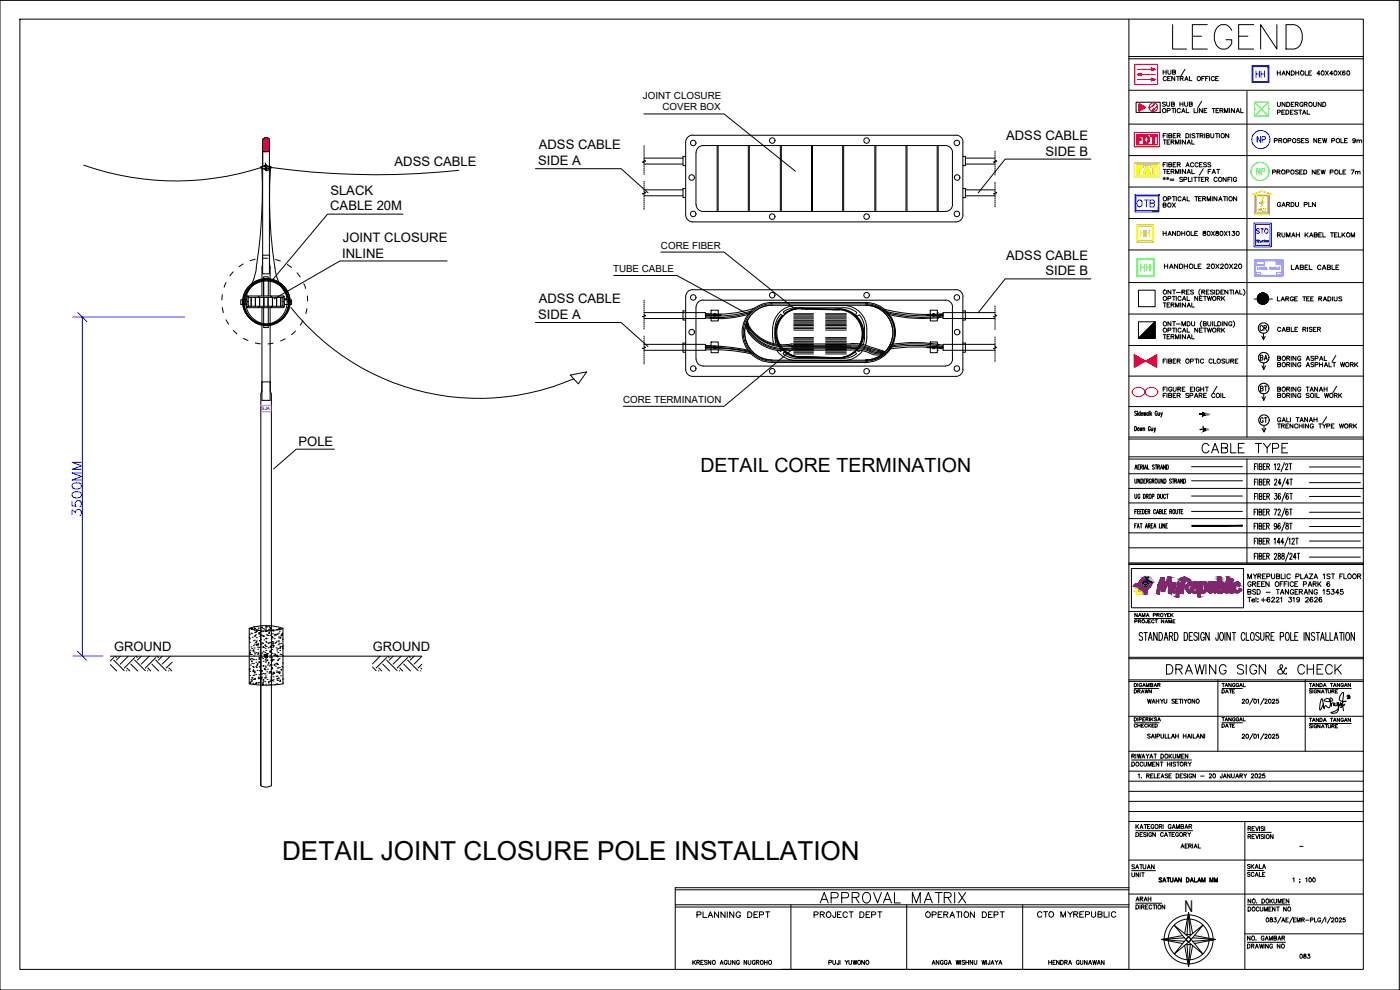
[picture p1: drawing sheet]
<svg xmlns="http://www.w3.org/2000/svg" width="420mm" height="297mm" viewBox="0 0 420 297" stroke-linecap="round" stroke-linejoin="round" font-family="sans-serif">
<defs><g id="words">
<text font-size="11.9" x="350.7" y="15.9">LEGEND</text>
<text font-size="7.8" x="84.7" y="257.9">DETAIL JOINT CLOSURE POLE INSTALLATION</text>
<g font-size="6.2">
<text x="359.5" y="137.2">CABLE TYPE</text>
<text x="348.9" y="203.6">DRAWING SIGN &amp; CHECK</text>
<text x="244.8" y="272">APPROVAL MATRIX</text>
</g>
<text font-size="6.2" fill="#00f" x="25.4" y="155.9" transform="rotate(-90 25.4 155.9)">3500MM</text>
<text font-size="5.9" x="210.2" y="141.7">DETAIL CORE TERMINATION</text>
<text font-size="5.3" fill="#f00" x="340.4" y="44.1">FDT</text>
<text font-size="5.3" fill="#ffbf00" x="340.4" y="53.3">FAT</text>
<text font-size="5.3" fill="#ff7f00" x="341.1" y="72.3">HH</text>
<text font-size="5.3" fill="#0f0" x="341.1" y="82.5">HH</text>
<g font-size="4.9" fill="#00f">
<text x="375.7" y="24.3">HH</text>
<text x="376.1" y="44.1">NP</text>
<text x="340.1" y="63.1">OTB</text>
</g>
<text font-size="4.9" fill="#0f0" x="376.1" y="53.6">NP</text>
<g font-size="4.9">
<text x="376.8" y="100.5">CR</text>
<text x="355.5" y="273.5">N</text>
<text x="207.8" y="276.6">PLANNING DEPT</text>
<text x="243.1" y="276.6">PROJECT DEPT</text>
<text x="276.6" y="276.6">OPERATION DEPT</text>
<text x="310.1" y="276.6">CTO MYREPUBLIC</text>
</g>
<g font-size="4.4">
<text x="347.8" y="63.5">BOX</text>
<text x="377.1" y="109.4">BA</text>
<text x="377.1" y="118.5">BT</text>
<text x="377.1" y="128.1">GT</text>
<text x="339.7" y="271.6">ARAH</text>
</g>
<text font-size="4.4" fill="#00f" x="375.7" y="71.3">STO</text>
<g font-size="4">
<text x="382.1" y="63.1">GARDU PLN</text>
<text x="339" y="209.2">DRAWN</text>
<text x="365.5" y="209.2">DATE</text>
<text x="365.5" y="219.4">DATE</text>
<text x="338.3" y="261.8">SATUAN</text>
<text x="373.2" y="261.8">SKALA</text>
<text x="338.3" y="264.2">UNIT</text>
<text x="388.8" y="288.6">083</text>
</g>
<g font-size="3.9">
<text x="302" y="41.9">ADSS CABLE</text>
<text x="161.7" y="44.8">ADSS CABLE</text>
<text x="313.7" y="46.7">SIDE B</text>
<text x="118.4" y="49.9">ADSS CABLE</text>
<text x="161.5" y="49.6">SIDE A</text>
<text x="99.1" y="58.4">SLACK</text>
<text x="99.1" y="63.1">CABLE 20M</text>
<text x="102.7" y="77.3">INLINE</text>
<text x="102.9" y="72.6">JOINT CLOSURE</text>
<text x="302" y="77.9">ADSS CABLE</text>
<text x="313.7" y="82.6">SIDE B</text>
<text x="161.5" y="95.7">SIDE A</text>
<text x="161.7" y="91">ADSS CABLE</text>
<text x="89.6" y="133.7">POLE</text>
<text x="34.2" y="195.4">GROUND</text>
<text x="111.8" y="195.4">GROUND</text>
</g>
<text font-size="3.5" fill="#ff7f00" x="376.4" y="64.6">PLN</text>
<text font-size="3.1" fill="#808080" x="360.9" y="130.2">6M</text>
<g font-size="2.9">
<text x="193" y="29.6">JOINT CLOSURE</text>
<text x="198.8" y="33.1">COVER BOX</text>
<text x="198.4" y="74.6">CORE FIBER</text>
<text x="184" y="81.6">TUBE CABLE</text>
<text x="187" y="120.8">CORE TERMINATION</text>
</g>
<text font-size="2.6" x="388.8" y="255.1">-</text>
<text font-size="1.4" x="78.5" y="123">SJA</text>
</g></defs>
<!-- layer: 0 -->
<g fill="none" stroke="#000" stroke-width=".3">
<path d="M0 .1h419.9v296.9h-419.9zM6 5.7h403.2v285.2h-403.2zM338.8 5.7v285.2h-104.3M338.8 27.1h70.4M338.8 37.2h70.4M349.1 21v1.3M349.1 21.6h.9M349.8 30.8l-.3-.2-.6 .2 .1 .3 .8 .4-.3 .4-.6-.2M350 21v1.3M350.1 23.2a.55 .55 0 0 0-.9 0 .55 .55 0 0 0 0 .8 .55 .55 0 0 0 .9-.1M350.1 30.6v.9l.4 .4 .5-.2v-1.1M350.3 33.2h.6l.3-.4-.3-.3h-.6v1.3"/>
<path d="M350.4 23.5h.5M350.5 21l.1 1.1 .3 .2 .5-.4v-.9M351.3 22.9h-.9v1.3h.9M351.6 31.2h.7l.2-.3-.4-.3h-.5v1.3l.8-.1 .1-.3-.4-.3M351.6 32.5h.9M351.9 21.6h.8l.1-.4-.9-.2v1.3l.9-.1v-.5l-.3-.1M352.1 32.5v1.3M352.6 22.9v1.3l-.9-1.3v1.3M352.8 32.5v1.3M353.1 22.9h.8M353.5 22.9v1.3M354.1 30.6v1.3"/>
<path d="M354.1 31.2h.9M354.2 23.5l.8-.1v-.3l-.8-.2v1.3M354.2 32.8a.55 .55 0 0 0-.8 0 .55 .55 0 0 0 0 .8 .55 .55 0 0 0 .8-.1M354.6 33.8l.5-1.3 .5 1.3M354.7 23.5l.4 .7M354.8 33.4h.7M355 30.6v1.3M355.5 30.6v.9l.4 .4 .5-.2v-1.1M355.6 24.2l.5-1.3 .5 1.3M355.6 20.8l-1.1 1.9M355.8 23.8h.6M356 32.5v1.3h.8"/>
<path d="M357 22.9v1.3h.7M357 31.2h.7l.1-.3-.3-.3h-.5v1.3l.8-.1v-.3l-.3-.3M358.4 32.5v1.3h.7M359.5 32.5v1.3M360.6 30.4l-1.1 1.9M360.7 23.5h.5M360.8 32.5v1.3l-.8-1.3v1.3M361.4 33.1h.5M361.5 22.9h-.8v1.3M361.8 23.5h.5M362.2 32.5h-.8v1.3h.8M362.7 22.9h-.9v1.3"/>
<path d="M363 22.9v1.3M363.8 32.5h.9M364.2 32.5v1.3M364.4 23.2a.53 .53 0 0 0-.7-.2 .53 .53 0 0 0-.2 .7 .48 .48 0 0 0 .4 .5 .48 .48 0 0 0 .5-.3M364.8 23.5h.5M365 33.1h.5M365.7 22.9h-.9v1.3h.9M365.8 32.5h-.8v1.3h.8M366.1 33.1h.8l.2-.3-.4-.3h-.6v1.3M366.6 33.1l.5 .7M367.5 33.8v-1.3l.5 1.3 .5-1.3v1.3M369 32.5v1.3"/>
<path d="M370.5 32.5v1.3l-.9-1.3v1.3M371 33.8l.5-1.3 .5 1.3M371.1 33.4h.7M372.4 32.5v1.3h.7M374.2 27.4v103.7M383.3 21.3v1.2M383.3 21.9h.9M383.4 30.7v1.1l.4 .1 .5-.3v-.9M383.4 33.7l.7-.1 .2-.3-.9-.3v1.3M384.2 21.3v1.2M384.7 33.6h.5M384.7 22.5l.5-1.2 .5 1.2"/>
<path d="M384.9 22.1h.6M385.5 33h-.8v1.3h.8M385.7 30.7v1.2l-.9-1.2v1.2M385.9 33h.5a.65 .65 0 0 1 .4 .7 .65 .65 0 0 1-.4 .6h-.5zM386.2 30.7h.4a.68 .68 0 0 1 .5 .6 .68 .68 0 0 1-.5 .6h-.4zM387 21.3v1.2l-.9-1.2v1.2M387.3 33.6h.5M387.5 21.3h.5a.66 .66 0 0 1 .5 .6 .66 .66 0 0 1-.5 .6h-.5zM387.5 31.3h.5M388.1 33h-.8v1.3h.8M388.4 30.7h-.9v1.2h.9M388.7 31.3l.8-.1 .1-.3-.3-.2h-.6v1.2"/>
<path d="M388.9 21.9h.9M388.9 21.3v1.2M389.2 31.3l.4 .6M389.4 33.2l-.4-.2-.5 .2v.3l.9 .4-.4 .4-.5-.2M389.8 33h.9M389.8 21.3v1.2M390.2 33v1.3M390.9 34.3l.5-1.3 .5 1.3M391 31a.55 .55 0 0 0-.8-.1 .55 .55 0 0 0 0 .8 .55 .55 0 0 0 .8 0l-.3-.2M391.1 33.9h.7M391.4 31.3l.9-.1v-.4l-.9-.1v1.2M391.7 21.3v1.2h.8"/>
<path d="M391.9 31.3l.4 .6M392.3 33v1.3h.8M392.8 21.9h.5M393.6 21.3h-.8v1.2h.8M394.2 30.7v.9l.3 .3 .5-.1 .1-1.1M396.2 22.1h-1l.7-.8v1.2M396.5 30.7v1.2l-.9-1.2v1.2M396.7 21.3a.58 .58 0 0 1 .7 .6 .58 .58 0 0 1-.7 .6l-.2-.5zM397 30.7a.71 .71 0 0 1 .8 .3 .71 .71 0 0 1 0 .8l-.8 .1zM397.8 21.3l.9 1.2M398.7 21.3l-.9 1.2M400 22.1h-.9l.6-.8v1.2"/>
<path d="M400.5 21.3a.59 .59 0 0 1 .7 .6 .59 .59 0 0 1-.7 .6l-.2-.5zM401.6 21.3l.9 1.2M402.5 21.3l-.9 1.2M403.6 21.4v-.1a.58 .58 0 0 0-.7 .5 .58 .58 0 0 0 .6 .7 .4 .4 0 0 0 0-.7 .4 .4 0 0 0-.6 .3M404.4 21.3a.59 .59 0 0 1 .7 .6 .59 .59 0 0 1-.7 .6l-.2-.5zM78.4 49.9h2.9v.6h-2.9zM78.8 45.5h2.1M79.2 41.5a1.04 1.04 0 0 1 1.7 .6v40.1h-2.1v-40.1zM79.6 49.6h.5v.3h-.5zM79.7 51h.1zM79.7 50.7h.3v.3h-.3zM79.7 50.9l.1 .1z"/>
<path d="M79.8 51h.1M79.7 51h.1M79.7 51l.3-.1-.3 .1M79.7 50a.3 .3 0 0 1 .4 .3 .3 .3 0 0 1-.4 .3zM79.8 50.8h.1M79.9 50.8h.1M79.9 50.9h.1M79.8 50.9h.1M79.8 50.3v.1M79.8 50.9l.2 .1zM80 51h.1M79.9 50.3v.1"/>
<path d="M80.7 50.4h.2v.6h-.2zM338.8 56.1h70.4M338.8 46.7h70.4M349.1 50.8h.9M349.1 53.4l.6 .3M349.1 42h.9M349.7 53.4l-.6 .3M349.9 48.8h-.8v1.3M349.9 40.1h-.8v1.2M350.1 53.4l.7 .3M350.3 40.1v1.2M350.3 48.8v1.3"/>
<path d="M350.3 51.5h.5M350.3 42.6h.5M350.4 53.2v.7M350.8 49.4l.7-.1 .2-.2-.4-.3h-.5v1.3l.8-.2 .1-.3-.4-.2M350.8 40.7l.8-.1 .1-.3-.4-.2h-.5v1.2h.7l.2-.4-.4-.2M350.8 53.4l-.7 .3M351.1 50.8h-.8v1.3h.8M351.1 42h-.8v1.3h.8M351.2 53.7h1.1M351.2 54.1h1.1M351.5 51.5l.8-.2v-.3l-.8-.2v1.3M351.5 42.6l.8-.1v-.4l-.8-.1v1.3"/>
<path d="M351.9 51.5l.4 .6M351.9 42.6l.4 .7M352.1 49.4h.5M352.1 40.7h.5M352.8 52.1v-1.3l.5 1.3 .5-1.3v1.3M352.8 43.3v-1.3l.5 1.3 .5-1.3v1.3M352.9 48.8h-.8v1.3h.8M352.9 40.1h-.8v1.2h.8M353.3 49.4l.8-.1 .1-.4-.9-.1v1.3M353.3 40.7l.9-.1v-.4l-.9-.1v1.2M353.8 49.4l.4 .7M353.8 40.7l.4 .6"/>
<path d="M354.3 42v1.3M354.3 50.8v1.3M354.9 53.4l-.3-.2-.6 .2 .1 .2 .8 .5-.3 .4-.6-.2M355 59.8h.7M355.3 53.9l.9-.2v-.4l-.9-.1v1.3M355.8 50.8v1.3l-1-1.3v1.3M355.8 42v1.3l-1-1.3v1.3M355.9 50.1l.5-1.3 .5 1.3M355.9 40.1a.71 .71 0 0 1 .8 .3 .71 .71 0 0 1 0 .8l-.8 .1zM356.1 49.6h.6M356.3 59v1.3h.7M356.3 52.1l.5-1.3 .5 1.3"/>
<path d="M356.3 43.3l.5-1.3 .5 1.3M356.4 51.7h.7M356.4 42.8h.7M356.7 53.2v1.3h.7M357.2 40.1v1.2M357.7 50.8v1.3h.7M357.7 42v1.3h.7M357.7 53.2v1.3M358.3 49.1a.51 .51 0 0 0-.6-.3 .51 .51 0 0 0-.4 .5v.3a.51 .51 0 0 0 .4 .5 .51 .51 0 0 0 .6-.3M358.3 53.2h.9M358.6 59h.9M358.6 40.3l-.3-.2-.6 .2 .2 .3 .6 .2v.5l-.8-.1"/>
<path d="M358.7 53.2v1.3M359 59v1.3M359 40.1h.9M359.4 53.2h.9M359.5 40.1v1.2M359.6 49.1a.48 .48 0 0 0-.6-.3 .48 .48 0 0 0-.4 .5v.3a.48 .48 0 0 0 .4 .5 .48 .48 0 0 0 .6-.3M359.7 59.6h.5M359.8 53.2v1.3M360 49.4h.5M360.2 40.7l.8-.1v-.4l-.8-.1v1.2M360.6 59h-.9v1.3h.9M360.6 53.8h.5"/>
<path d="M360.6 40.7l.5 .6M360.8 48.8h-.8v1.3h.8M360.9 59.6l.8-.1 .1-.4-.9-.1v1.3M361.1 50.6l-1.1 1.9M361.4 53.2h-.8v1.3h.8M361.4 59.6l.4 .7M361.5 40.1v1.2M361.8 53.8l.7-.1 .2-.2-.2-.3h-.7v1.3M362 40.7l.8-.1 .1-.3-.3-.2h-.6v1.2h.8l.1-.4-.3-.2M362.1 49l-.3-.2-.6 .2 .1 .3 .8 .4-.3 .4-.6-.2M362.2 53.8l.5 .7M362.6 51.5h.5"/>
<path d="M363.4 49l-.3-.2-.6 .2 .1 .3 .8 .4-.3 .4-.6-.2M363.4 40.1v1.1l.4 .1 .5-.3v-.9M363.4 50.8h-.8v1.3M363.8 52.1l.5-1.3 .5 1.3M363.8 59v1.3M363.9 51.7h.7M364.8 40.1h.9M365.2 50.8h.9M365.2 59v1.3l-.9-1.3v1.3M365.2 40.1v1.2M365.3 53.5a.56 .56 0 0 0-.8-.1 .56 .56 0 0 0 0 .8 .56 .56 0 0 0 .8 0M365.6 50.8v1.3"/>
<path d="M365.9 59.8h.7M365.9 40.1v1.2M367.2 59h.8M367.6 59v1.3M368 53.2v1.3l-.9-1.3v1.3M368.3 59v1.3M368.5 53.8h.5M368.8 40.1v1.2l-1-1.2v1.2M369.3 53.2h-.8v1.3M369.7 53.2v1.3M371.1 59v1.3l-.9-1.3v1.3M371.1 53.5a.54 .54 0 0 0-.7-.3 .54 .54 0 0 0-.2 .8 .49 .49 0 0 0 .4 .5 .49 .49 0 0 0 .5-.5h-.3"/>
<path d="M381.9 51.6h.8l.1-.4-.9-.2v1.2M382.4 42.2l.9-.1v-.4l-.9-.1v1.2M383.2 51.6l.8-.1 .2-.3-1-.2v1.2M383.7 51.6l.5 .6M383.8 42.1h.8v-.4l-.8-.1v1.2M384.3 42.1l.4 .7M386 51.6h.8l.1-.4-.9-.2v1.2M386.5 42.2l.9-.1v-.4l-.9-.1v1.2M389.7 51.2l-.4-.2-.5 .2v.2l.8 .4v.4l-.8-.1M390.1 51.6h.5M390.2 41.8l-.3-.2h-.5v.5l.7 .2 .1 .4-.3 .1-.6-.1M390.6 42.1h.5"/>
<path d="M390.9 51h-.8v1.2h.8M391.3 51h.4a.63 .63 0 0 1 .5 .6 .63 .63 0 0 1-.5 .6h-.4zM391.4 41.6h-.8v1.2h.8M392.7 41.8l-.3-.2-.6 .2 .1 .3 .7 .3v.4l-.8-.1M394.7 51v1.2l-.9-1.2v1.2M395.2 41.6v1.2l-.9-1.2v1.2M395.2 51.6h.5M395.7 42.1h.5M396.1 51h-.9v1.2h.9M396.5 51l.3 1.2 .3-1.2 .3 1.2 .3-1.2M396.5 41.6h-.8v1.2h.8M396.9 41.6l.4 1.2 .3-1.2 .3 1.2 .3-1.2"/>
<path d="M399.2 51.6h.8v-.5l-.8-.1v1.2M399.7 42.2l.8-.1v-.4l-.8-.1v1.2M402 51v1.2h.7M402.4 41.6v1.2h.8M403.1 51.6h.5M403.5 42.1h.5M403.9 51h-.8v1.2h.8M404.4 41.6h-.9v1.2h.9M405.5 51h.9l-.7 1.2M406.8 42a.43 .43 0 0 1-.5 .4 .43 .43 0 0 1-.3-.6 .43 .43 0 0 1 .7 0l-.1 1-.6-.1M406.8 51.6l.6-.1 .1 .7M406.8 51.4v.8"/>
<path d="M407.2 42.2l.3-.2 .4 .1v.7M407.2 42v.8M407.5 51.6l.6-.1 .1 .7M407.9 42.2l.4-.2 .3 .1v.7M80.9 76.6h-2.1l-.2 12.2M80.9 79.4l.1 .6M338.8 75h70.4M338.8 65.6h70.4M349.1 69.4v1.3M349.1 70h.9M350 69.4v1.3M350.5 70.7l.5-1.3 .5 1.3"/>
<path d="M350.7 70.3h.6M352.8 69.4v1.3l-.9-1.3v1.3M353.3 69.4h.5a.68 .68 0 0 1 .4 .6 .68 .68 0 0 1-.4 .7h-.5zM354.7 70h.9M354.7 69.4v1.3M354.8 60.3l.6-1.3 .5 1.3M355.6 69.4v1.3M357.5 69.4v1.3h.8M358.6 70h.5M359.4 69.4h-.8v1.3h.8M361.1 69.5v.2a.72 .72 0 0 1 .7 .9h-.7v-.5l.7-.4v-.2zM362.3 60.3v-1.3l.5 1.3 .5-1.3v1.3"/>
<path d="M363.6 69.4l.8 1.3M364.4 69.4l-.8 1.3M365 69.5v.3l.8 .5a.47 .47 0 0 1-.5 .4 .47 .47 0 0 1-.5-.4l.9-.6-.1-.2zM365.8 60.3l.5-1.3 .5 1.3M366.3 69.5a.59 .59 0 0 1 .7 .5 .59 .59 0 0 1-.7 .6l-.2-.5zM367.4 69.4l.9 1.3M368.3 69.4l-.9 1.3M368.7 69.6l.3-.2v1.3M369.8 69.4h.7l-.3 .5a.4 .4 0 0 1 .4 .4 .4 .4 0 0 1-.4 .4l-.5-.3M371.2 69.5a.59 .59 0 0 1 .7 .5 .59 .59 0 0 1-.7 .6l-.2-.5zM383.4 70.5l.8-.2v-.3l-.8-.2v1.3M383.8 70.5l.5 .6"/>
<path d="M384.7 69.8l.1 1.1 .3 .2 .5-.3v-1M386.1 71.1v-1.3l.5 1.3 .5-1.3v1.3M387.6 71.1l.6-1.3 .5 1.3M387.9 70.7h.6M389 69.8v1.3M389 70.5h1M390 69.8v1.3M391.7 69.8v1.3M392 70.4l.6 .7M392.6 69.8l-.9 .9M393 71.1l.5-1.3 .5 1.3M393.2 70.7h.7"/>
<path d="M394.4 70.5l.9-.2 .1-.2-.4-.3h-.6v1.3h.8l.2-.4-.4-.2M395.8 70.5h.5M396.6 69.8h-.8v1.3h.8M397 69.8v1.3h.8M399.3 69.8h.9M399.8 69.8v1.3M400.5 70.5h.5M401.3 69.8h-.8v1.3h.8M401.7 69.8v1.3h.8M402.8 69.8v1.3M403.1 70.4l.5 .7M403.6 69.8l-.8 .9"/>
<path d="M405.5 71.1v-1.3l.5 1.3 .5-1.3v1.3M74.1 89.9h-1.8v1.4h1.8M78.6 92.3v27.8h2.5v-27.8M79.1 92.3v6h1.4v-6M79.1 88.8v-5.8h1.4v5.8M79.1 89.2v2.7M81.1 80v8.8M85.3 89.9h2.2v1.4h-2.2M338.8 94.2h70.4M338.8 84.8h70.4M341.7 87.1h5v4.9h-5zM349.1 90.9h.9"/>
<path d="M349.5 90.9v1.2M350.3 91.5h.5M350.5 89.6l.8-.1 .1-.4-.9-.2v1.3M350.5 99.1l.8-.1 .1-.3-.9-.2v1.2M351.1 90.9h-.8v1.2h.8M351.4 96.5v1.3l-.9-1.3v1.3M351.4 87v1.3l-.9-1.3v1.3M351.5 91.5l.8-.1v-.4l-.8-.1v1.2M351.8 88.9h1M351.8 98.5h1M351.9 91.5l.4 .6M351.9 96.5h.9"/>
<path d="M351.9 87h.9M352.3 88.9v1.3M352.3 98.5v1.2M352.3 87v1.3M352.3 96.5v1.3M352.8 92.1v-1.2l.5 1.2 .5-1.2v1.2M353 88.9v1.3M353 98.5v1.2M353.1 97.2h1.1M353.1 87.7h1.1M354.3 90.9v1.2M354.5 89.2a.48 .48 0 0 0-.6-.3 .48 .48 0 0 0-.4 .5 .54 .54 0 0 0 .2 .7 .54 .54 0 0 0 .7-.1l.1-.1"/>
<path d="M354.5 98.7a.48 .48 0 0 0-.6-.2 .48 .48 0 0 0-.4 .4 .54 .54 0 0 0 .2 .7 .54 .54 0 0 0 .7-.1l.1-.1M354.7 97.8v-1.3l.5 1.3 .6-1.3v1.3M354.7 87.6l.8-.1 .1-.3-.9-.2v1.3M354.8 90.2l.6-1.3 .5 1.3M354.8 99.7l.6-1.2 .5 1.2M355 89.7h.7M355 99.3h.7M355.2 87.6l.4 .7M355.8 90.9v1.2l-1-1.2v1.2M356.1 87.6h.5M356.3 88.9v1.3h.7M356.3 92.1l.5-1.2 .5 1.2"/>
<path d="M356.3 98.5v1.2h.7M356.3 96.5a.71 .71 0 0 1 .7 .3 .71 .71 0 0 1 0 .8l-.7 .2zM356.4 91.7h.7M356.9 87h-.8v1.3h.8M357.6 96.5v.9l.4 .4 .5-.4v-.9M357.7 90.9v1.2h.7M358.2 87.2l-.8-.1-.1 .3 .8 .4 .1 .3-.3 .2-.6-.2M359.5 88.9v1.3l-.9-1.3v1.3M359.5 98.5v1.2l-.9-1.2v1.2M360 99h.5M360 89.5h.5M360.2 86.8a1.27 1.27 0 0 0 0 1.9"/>
<path d="M360.7 96.3a1.2 1.2 0 0 0 0 1.9M360.7 87.6l.8-.1v-.4l-.8-.1v1.3M360.8 88.9h-.8v1.3h.8M360.8 98.5h-.8v1.2h.8M361.1 97.1l.8-.1 .1-.2-.3-.3h-.6v1.3l.8-.1 .1-.3-.3-.3M361.1 87.6l.5 .7M361.2 88.9h.9M361.2 98.5h.9M361.7 88.9v1.3M361.7 98.5v1.2M362 87.6h.5M362.3 88.9l.4 1.3 .3-1.3 .3 1.3 .3-1.3"/>
<path d="M362.3 98.5l.4 1.2 .3-1.2 .3 1.2 .3-1.2M362.5 96.5v.9l.3 .4 .6-.4v-.9M362.8 87h-.8v1.3h.8M363.9 96.5v1.3M364.2 87.2l-.8-.1-.1 .3 .7 .3 .2 .4-.4 .2-.5-.2M364.4 96.5v1.3h.8M364.5 87v1.3M365 87h.5a.63 .63 0 0 1 .4 .6 .63 .63 0 0 1-.4 .7h-.5zM365.3 89.5l.8-.1v-.4l-.8-.1v1.3M365.3 99l.8-.1v-.4h-.8v1.2M365.5 96.5h.4a.66 .66 0 0 1 .5 .6 .66 .66 0 0 1-.5 .7h-.4zM365.8 89.5l.4 .7"/>
<path d="M365.8 99l.4 .7M366.4 87.6h.5M366.6 88.9v1.3M366.6 98.5v1.2M366.8 96.5v1.3M366.9 89.4l.6 .8M366.9 99l.6 .7M367.2 87h-.8v1.3h.8M367.5 88.9l-.9 .8M367.5 98.5l-.9 .8M368.3 96.5v1.3l-1-1.3v1.3M368.5 87v1.3l-.9-1.3v1.3"/>
<path d="M369 87h.9M369.4 87v1.3M369.7 96.8a.48 .48 0 0 0-.5-.3 .48 .48 0 0 0-.4 .5 .54 .54 0 0 0 .2 .7 .54 .54 0 0 0 .7-.1v-.3h-.3M370.1 96.3a1.2 1.2 0 0 1 0 1.9M370.2 87v1.3M370.7 88.3l.5-1.3 .5 1.3M370.9 87.8h.6M372.1 87v1.3h.7M373.2 86.8a1.2 1.2 0 0 1 0 1.9M376.4 89.7h5.5M383.4 89.1v1.2h.7M384.4 98.5a.56 .56 0 0 0-.8-.1 .56 .56 0 0 0 0 .8 .56 .56 0 0 0 .8 0"/>
<path d="M384.5 90.3l.5-1.2 .5 1.2M384.6 89.9h.7M384.8 99.5l.5-1.3 .5 1.3M384.9 99h.7M385.9 89.6h.7l.2-.3-.9-.2v1.2M386.2 98.8l.7-.1 .1-.4-.8-.1v1.3l.8-.2v-.4l-.2-.1M386.3 89.6l.5 .7M387.5 98.2v1.3h.8M388.2 89.4a.48 .48 0 0 0-.6-.3 .48 .48 0 0 0-.4 .4 .54 .54 0 0 0 .2 .7 .54 .54 0 0 0 .7-.1l.1-.3h-.3M388.5 89.6h.5M388.6 98.8h.5M389.4 89.1h-.9v1.2h.9"/>
<path d="M389.4 98.2h-.8v1.3h.8M391 89.1h.9M391 98.8l.8-.1 .1-.4-.9-.1v1.3M391.4 89.1v1.2M391.5 98.8l.4 .7M392.1 89.6h.5M392.4 98.2v1.3M393 89.1h-.9v1.2h.9M393.4 89.6h.5M393.8 98.4l-.3-.2-.6 .2 .1 .3 .7 .3v.4l-.5 .1-.3-.2M394.2 89.1h-.8v1.2h.8M394.2 98.8h.5"/>
<path d="M395 98.2h-.8v1.3h.8M395.4 98.8l.8-.1v-.4l-.8-.1v1.3M395.8 89.6l.8-.1v-.4h-.8v1.2M395.9 98.8l.4 .7M396.2 89.6l.5 .7M397.1 90.3l.5-1.2 .5 1.2M397.3 89.9h.7M398.5 89.1h.5a.65 .65 0 0 1 .4 .6 .65 .65 0 0 1-.4 .6h-.5zM399.9 89.1v1.2M400.4 89.1v.8l.4 .4 .4-.2 .1-1M402.7 89.2l-.3-.1-.6 .1 .1 .3 .7 .3v.4l-.8-.1M78.4 118l.2-.6v-2.8h2.5v2.8l.3 1.1v117.2l-1.5 .5-1.6-.5 .1-117.7"/>
<path d="M338.8 103.7h70.4M338.8 112.8h70.4M349.1 108.3h.5M349.1 116.7h.5M349.1 118.6h.5M349.1 100.4h.9M349.5 100.4v1.3M349.9 107.7h-.8v1.3M349.9 116.1h-.8v1.3M349.9 118h-.8v1.3M350.2 107.7v1.3M350.2 116.1v1.3"/>
<path d="M350.2 118v1.3M350.3 101h.5M350.7 108.3h.8l.1-.4-.9-.2v1.3l.9-.1v-.5l-.3-.1M350.7 118.6l.9-.1v-.4l-.3-.1h-.6v1.3l.9-.1v-.5l-.3-.1M351.1 100.4h-.8v1.3h.8M351.5 101h.7l.1-.5-.8-.1v1.3M351.7 116.4a.54 .54 0 0 0-.7-.2 .54 .54 0 0 0-.3 .7 .49 .49 0 0 0 .5 .5 .49 .49 0 0 0 .5-.5h-.3M351.9 101l.4 .7M352.1 116.1v1.1l.4 .2 .5-.4v-.9M352.1 108.3h.5M352.1 118.6h.5M352.8 101.7v-1.3l.5 1.3 .5-1.3v1.3"/>
<path d="M352.9 107.7h-.8v1.3h.8M352.9 118h-.8v1.3h.8M353.3 108.3h.8l.1-.3-.1-.2-.8-.1v1.3M353.3 118.6h.8l.1-.3-.3-.3h-.6v1.3M353.5 116.7h.7l.1-.4-.8-.2v1.3M353.7 108.3l.5 .7M353.7 118.6l.5 .7M353.9 116.7l.5 .7M354.3 100.4v1.3M354.8 116.7h.5M355.6 116.1h-.8v1.3h.8M355.8 100.4v1.3l-1-1.3v1.3"/>
<path d="M356.3 101.7l.5-1.3 .5 1.3M356.4 101.2h.7M356.7 118.2l-.3-.2-.4 .1-.1 .3 .7 .3 .1 .4-.3 .2-.5-.2M357.1 118.7l.8-.1 .1-.5-.9-.1v1.3M357.3 108.4l.8-.1v-.4l-.8-.2v1.3M357.3 116.7h.5M357.7 100.4v1.3h.7M358.1 116.1h-.8v1.3h.8M358.5 119.3l.5-1.3 .5 1.3M358.5 116.1v1.3M358.6 107.7h.9M358.7 118.9h.6"/>
<path d="M359.1 107.7v1.3M359.7 107.7v1.3M359.9 118.6l.8-.1v-.4l-.8-.1v1.3M360 116.4a.56 .56 0 0 0-.9 0 .56 .56 0 0 0 0 .8 .56 .56 0 0 0 .9-.1v-.2h-.4M360.3 116.7h.9M360.3 116.1v1.3M360.3 118.6l.5 .7M361.2 108a.56 .56 0 0 0-.8-.1 .56 .56 0 0 0 0 .9 .56 .56 0 0 0 .8-.1M361.2 116.1v1.3M361.2 118.6h.5M361.7 116.1h.9M362.1 118h-.9v1.3h.9"/>
<path d="M362.2 116.1v1.3M363.8 108a.48 .48 0 0 0-.6-.3 .48 .48 0 0 0-.4 .5 .53 .53 0 0 0 .3 .7 .53 .53 0 0 0 .7-.2M364.2 107.7v1.3h.8M364.6 118.3a.55 .55 0 0 0-.8 0 .55 .55 0 0 0 0 .8 .55 .55 0 0 0 .8-.1M365.3 115.9l-1.2 1.9M366.4 118v1.3M366.9 118v1.3h.8M367.6 107.9l-.8-.1-.1 .3 .8 .3 .1 .4-.4 .2-.5-.2M368 107.7v1.1l.3 .2 .6-.4v-.9M369.4 108.3h.7l.1-.4-.8-.2v1.3M369.8 108.3l.4 .7M370.7 108.3h.5"/>
<path d="M371.5 107.7h-.8v1.3h.8M383.4 116.7h.8l.1-.4-.9-.2v1.3l.9-.1v-.4l-.3-.2M383.4 118.6l.9-.1v-.4l-.3-.1h-.6v1.3l.9-.1v-.5l-.3-.1M383.4 107.5l.9-.1v-.4l-.9-.1v1.2l.9-.1v-.4l-.3-.1M383.4 109.4l.8-.1 .1-.4-.9-.1v1.3l.9-.2v-.4l-.3-.1M386.2 116.7h.7l.1-.4-.8-.2v1.3M386.2 118.6l.8-.1v-.4l-.8-.1v1.3M386.2 107.5l.8-.1v-.4l-.8-.1v1.2M386.2 109.4l.7-.1 .1-.4-.8-.1v1.3M386.6 116.7l.5 .7M386.6 118.6l.5 .7M386.6 107.5l.5 .6"/>
<path d="M386.6 109.4l.5 .7M387.5 106.9v1.2M387.5 108.8v1.3M387.5 116.1v1.3M387.5 118v1.3M388.9 116.1v1.3l-.9-1.3v1.3M388.9 118v1.3l-.9-1.3v1.3M388.9 106.9v1.2l-.9-1.2v1.2M388.9 108.8v1.3l-.9-1.3v1.3M390.4 116.4a.56 .56 0 0 0-.8 0 .56 .56 0 0 0 0 .8 .56 .56 0 0 0 .8-.1v-.2h-.3M390.4 118.3a.55 .55 0 0 0-.8 0 .55 .55 0 0 0 0 .8 .55 .55 0 0 0 .8-.1v-.2h-.3M390.4 107.2a.55 .55 0 0 0-.8-.1 .55 .55 0 0 0 0 .8 .55 .55 0 0 0 .8 0v-.2h-.3"/>
<path d="M390.4 109.1a.56 .56 0 0 0-.8-.1 .56 .56 0 0 0 0 .8 .56 .56 0 0 0 .8 0v-.3h-.3M392 108.1l.5-1.2 .5 1.2M392 110.1l.5-1.3 .5 1.3M392 116.1h.9M392.2 107.7h.6M392.2 109.6h.6M392.4 116.1v1.3M392.9 118.2l-.3-.2-.6 .2 .1 .3 .7 .2v.5l-.8-.1M393.1 117.4l.6-1.3 .5 1.3M393.3 117h.7M394.3 107.1l-.3-.2-.5 .1-.1 .3 .8 .3 .1 .4-.3 .1-.6-.1M394.3 109l-.8-.2-.1 .4 .8 .3 .1 .3-.3 .3-.6-.3"/>
<path d="M394.7 107.6l.8-.2v-.4l-.8-.1v1.2M394.7 109.4l.8-.1v-.4l-.8-.1v1.3M394.7 118v1.3M395.2 118v1.3h.7M395.4 116.1v1.3l-.9-1.3v1.3M395.9 117.4l.6-1.3 .5 1.3M396 108.1l.5-1.2 .5 1.2M396 108.8v1.3M396 109.4h.9M396.2 117h.6M396.2 107.7h.6M396.9 108.8v1.3"/>
<path d="M397.4 116.7h.9M397.4 116.1v1.3M397.4 106.9v1.2h.8M397.4 110.1l.5-1.3 .5 1.3M397.5 118l.3 1.3 .3-1.3 .3 1.3 .4-1.3M397.6 109.6h.7M398.3 116.1v1.3M398.8 108.8v1.3h.8M399.9 108.8h.9M400.4 108.8v1.3M400.4 118.6l.9-.1v-.4l-.9-.1v1.3M400.9 118.6l.4 .7"/>
<path d="M400.9 106.7l-1.1 1.9M401.2 115.9l-1.2 1.9M401.8 118v1.3M402.1 118.6l.6 .7M402.3 108.8l.3 1.3 .3-1.3 .4 1.3 .3-1.3M402.7 118l-.9 .9M405.3 109.4l.7-.1 .1-.3-.1-.2h-.7v1.3M405.7 109.4l.4 .7M406.6 108.8v1.3M406.9 109.3l.6 .8M407.5 108.8l-.9 .8M338.8 137.7h70.4"/>
<path d="M338.8 131.7h70.4M338.8 137.1h70.4M338.8 122h70.4M338.8 131.1h70.4M340.5 128a.64 .64 0 0 1 .6 .6 .64 .64 0 0 1-.6 .6zM341.1 123.6a.3 .3 0 0 0-.5-.2 .3 .3 0 0 0 .1 .5l.3 .2 .1 .4-.2 .2-.4-.2M341.3 123.4h.1M341.4 123.8v.9M342 139.5h-.5v1.3h.5M342.2 128.4l.1 .8 .2-.8 .1 .8 .2-.8M342.2 124l-.1-.1a.35 .35 0 0 0-.4 .3 .35 .35 0 0 0 .5 .3M342.2 123.3v1.4"/>
<path d="M342.4 124.1h.5v-.2a.35 .35 0 0 0-.5 .3 .35 .35 0 0 0 .5 .3M343.1 128.6l.4-.2v.8M343.1 128.4v.8M343.2 139.5v1.3M343.2 123.8l.2 .9 .1-.9 .2 .9 .1-.9M344.4 139.5v1.3h.4M344.6 124l-.1-.1a.35 .35 0 0 0-.4 .3 .35 .35 0 0 0 .5 .3M344.6 123.8v.9M344.9 123.3v1.4M345.2 123.3v1.4M345.2 128.3a.32 .32 0 0 0-.4-.3 .32 .32 0 0 0-.2 .4v.4a.33 .33 0 0 0 .3 .4 .33 .33 0 0 0 .3-.4h-.1M345.4 124.1l.3 .6"/>
<path d="M345.5 128.4v.8l.4-.2M345.6 123.8l-.4 .6M345.9 128.4v.8M346.3 128.4l.3 .8 .2-.8M346.4 139.7a.3 .3 0 0 0-.5-.1 .3 .3 0 0 0 .1 .5l.3 .1 .1 .4-.2 .2-.3-.2M346.6 129.2l-.3 .5M346.7 139.5h.6M347 139.5v1.3M347.3 123.7a.34 .34 0 0 0-.4-.3 .34 .34 0 0 0-.2 .5l.2 .8 .4-.3-.2-.3M347.6 123.8v.8l.4-.2M348 123.8v.9M348.4 123.8l.2 .9 .3-.9"/>
<path d="M348.6 124.7l-.3 .4M349.8 139.5v1.3l-.6-1.3v1.3M350.1 139.5a.66 .66 0 0 1 .6 .6 .66 .66 0 0 1-.6 .7zM374.2 137.7v31.2M376.5 140h.4M377.2 139.1h-.7v1.8M377.5 139.1v1.8M378 140l.6-.1v-.7l-.6-.1v1.8l.6-.1 .1-.5-.2-.3M379.1 140h.5M379.9 139.1h-.8v1.8h.8M380.2 140l.7-.1v-.7l-.7-.1v1.8M380.6 140l.4 .9"/>
<path d="M382.4 139.5l.3-.4v1.8M383.4 139.6l.1-.3a.39 .39 0 0 1 .5 0 .39 .39 0 0 1 0 .5l-.6 1.1h.7M383.4 127.2h.9M383.8 127.2v1.2M384.4 125.6a.54 .54 0 0 0-.7-.3 .54 .54 0 0 0-.3 .8 .49 .49 0 0 0 .5 .5 .49 .49 0 0 0 .5-.5h-.4M384.6 127.8l.8-.1v-.4l-.8-.1v1.2M384.8 126.6l.5-1.3 .5 1.3M384.9 126.1h.7M385 127.8l.4 .6M385.5 138.8l-1 2.7M385.8 139.6v-.3a.39 .39 0 0 1 .6 0 .39 .39 0 0 1 0 .5l-.7 1.1h.8M385.9 127.8h.5"/>
<path d="M386.2 125.3v1.3h.7M386.7 127.2h-.8v1.2h.8M387.3 125.3v1.3M387.3 139.1v1.8M388 127.2v1.2l-.9-1.2v1.2M389 125.3h.9M389.4 125.3v1.3M389.5 127.5a.55 .55 0 0 0-.8-.1 .55 .55 0 0 0 0 .8 .55 .55 0 0 0 .8-.1M389.9 127.8h.9M389.9 127.2v1.2M390.1 126.6l.6-1.3 .5 1.3M390.3 126.1h.6"/>
<path d="M390.8 127.2v1.2M391.3 127.2v1.2M392.4 125.3v1.3l-.9-1.3v1.3M392.7 127.2v1.2l-.9-1.2v1.2M392.9 126.6l.5-1.3 .6 1.3M393.1 126.1h.7M394.2 127.5a.55 .55 0 0 0-.8-.1 .55 .55 0 0 0 0 .8 .55 .55 0 0 0 .8-.1v-.1h-.4M394.3 125.3v1.3M394.3 125.9h1M395.3 125.3v1.3M395.8 127.2h.9M396.2 127.2v1.2"/>
<path d="M396.9 127.2l.5 .6 .5-.6M397.4 127.8v.6M398.1 125l-1.1 2M398.2 127.8h.7l.1-.5-.8-.1v1.2M399.5 127.8h.5M400.4 127.2h-.9v1.2h.9M402 127.2l.3 1.2 .3-1.2 .3 1.2 .4-1.2M404.9 127.8l.9-.1v-.4l-.9-.1v1.2M405.4 127.8l.4 .6M406.3 127.2v1.2M406.6 127.7l.6 .7M407.2 127.2l-.9 .8"/>
<path d="M338.8 150.9h70.4M338.8 146.5h70.4M338.8 142.1h70.4M338.8 155.6h70.4M338.8 159.9h70.4M340.5 157.8h.4M340.6 143.7v.9l.2 .4 .3-.2 .1-1.1M340.6 140.8l.3-1.3 .3 1.3M340.6 148.3v.9l.2 .4 .3-.2 .1-1.1M340.6 153.5h.3M340.7 140.4h.4M341.1 157.1h-.6v1.3"/>
<path d="M341.1 152.9h-.5v1.3M341.3 158.4l.3-1.3 .3 1.3M341.3 153.5h.4M341.4 158h.4M341.5 140.1h.3M341.9 152.9h-.6v1.3h.6M342.1 143.7v1.3l-.6-1.3v1.3M342.1 148.6l-.2-.3a.71 .71 0 0 0-.4 .6 .71 .71 0 0 0 .4 .7l.2-.3-.2-.2M342.1 153.5h.3M342.2 157.1h.6M342.3 140.1h.5v-.5l-.5-.1v1.3M342.4 143.7a.64 .64 0 0 1 .6 .6 .64 .64 0 0 1-.6 .7z"/>
<path d="M342.5 157.1v1.3M342.6 140.1l.3 .7M342.6 152.9h-.5v1.3h.5M342.9 152.9a.66 .66 0 0 1 .6 .6 .66 .66 0 0 1-.6 .7zM343.2 148.3a.66 .66 0 0 1 .5 .6 .66 .66 0 0 1-.5 .7zM343.3 144.3h.3M343.5 140.8l.3-1.3 .3 1.3M343.6 140.4h.4M343.7 158.4l.3-1.3 .3 1.3M343.7 153.5h.4M343.8 143.7h-.5v1.3h.5M343.8 158h.4"/>
<path d="M344 148.9l.6-.1-.1-.5h-.5v1.3M344 144.3l.6-.1v-.5h-.6v1.3M344.3 152.9h-.6v1.3h.6M344.3 148.9l.3 .7M344.3 144.3l.3 .7M344.6 153.5l.5-.1-.1-.5h-.4v1.3M344.6 157.8l.5-.2v-.4l-.5-.1v1.3M344.8 153.5l.3 .7M344.9 157.8l.3 .6M345 148.3h.1a.71 .71 0 0 1 .4 .6 .71 .71 0 0 1-.4 .7 1.01 1.01 0 0 1-.1-1.3zM345.5 157.8h.3M345.5 144l-.2-.3a.63 .63 0 0 0-.4 .7 .63 .63 0 0 0 .5 .5l.1-.4h-.2"/>
<path d="M345.8 144.3h.5v-.6h-.5v1.3M345.8 149l.5-.1v-.6h-.5v1.3M346 157.1h-.5v1.3h.5M346.1 144.3l.2 .7M346.2 158.4l.4-1.3 .3 1.3M346.4 158h.4M346.8 143.7h.1a.63 .63 0 0 1 .4 .7 .63 .63 0 0 1-.5 .5l-.2-.4zM346.8 153.2l-.2-.3a.74 .74 0 0 0 0 1.3l.2-.3M347 154.2l.4-1.3 .3 1.3M347.2 153.7h.4M347.4 140.1h.5v-.5l-.5-.1v1.3M347.4 148.3a.66 .66 0 0 1 .6 .6 .66 .66 0 0 1-.6 .7z"/>
<path d="M347.6 143.7v.9l.2 .4 .3-.2v-1.1M347.7 140.1l.3 .7M347.9 157.1v1.3h.5M347.9 153.5l.6-.1-.1-.5h-.5v1.3l.6-.2-.2-.5M348.3 140.8l.3-1.3 .4 1.3M348.3 148.3v.9l.2 .4 .3-.2 .1-1.1M348.4 140.4h.4M348.6 157.1v1.3M348.8 152.9v1.3h.5M349 143.7v1.3l-.6-1.3v1.3M349.3 143.7a.64 .64 0 0 1 .6 .6 .64 .64 0 0 1-.6 .7zM349.5 153.5h.3"/>
<path d="M349.5 157.1v1.3l-.5-1.3v1.3M349.8 148.6l-.2-.3a.71 .71 0 0 0-.5 .6 .71 .71 0 0 0 .5 .7l.2-.3M349.9 157.8h.3M350.1 152.9h-.6v1.3h.6M350.1 148.3h.5M350.4 148.3v1.3M350.4 157.1h-.5v1.3h.5M351.1 153.5l.5-.1v-.5h-.5v1.3M351.4 153.5l.3 .7M351.6 143.9a.31 .31 0 0 0-.5-.2 .31 .31 0 0 0 0 .5l.3 .2a.32 .32 0 0 1 .1 .5 .32 .32 0 0 1-.5-.1M351.8 143.7h.6M352.1 152.9h.1a.71 .71 0 0 1 .4 .6 .71 .71 0 0 1-.4 .7l-.2-.5z"/>
<path d="M352.1 143.7v1.3M352.6 144.3l.5-.1v-.5h-.5v1.3M352.8 152.9v.9l.3 .4 .3-.2v-1.1M352.8 144.3l.3 .7M353.4 145l.3-1.3 .4 1.3M353.5 144.6h.4M353.7 152.9h.6M354 152.9v1.3M354.5 153.5h.3M354.9 143.7v1.3l-.6-1.3v1.3M355 152.9h-.5v1.3h.5M355.2 143.7a.64 .64 0 0 1 .6 .6 .64 .64 0 0 1-.6 .7z"/>
<path d="M357.6 144.3h15.3M357.6 140h15.3M357.6 148.8h15.3M357.6 153.4h15.3M376.4 153.6h.5M376.4 157.8h.5M376.5 144.6h.4M376.5 148.9h.4M377.1 152.8h-.7v1.7M377.1 157h-.7v1.8M377.2 143.7h-.7v1.8M377.2 148.1h-.7v1.7"/>
<path d="M377.4 152.8v1.7M377.4 157v1.8M377.5 143.7v1.8M377.5 148.1v1.7M377.9 153.6l.6-.1v-.6l-.6-.1v1.7h.6l.2-.5-.3-.4M377.9 157.8h.6v-.7l-.6-.1v1.8l.6-.1 .2-.5-.3-.4M378 144.6l.6-.1v-.7l-.6-.1v1.8l.6-.1 .1-.5-.2-.3M378 148.9l.6-.1v-.6l-.6-.1v1.7h.6l.1-.5-.2-.4M379.1 153.6h.4M379.1 157.8h.4M379.1 144.6h.5M379.1 148.9h.5"/>
<path d="M379.8 152.8h-.7v1.7h.7M379.8 157h-.7v1.8h.7M379.9 143.7h-.8v1.8h.8M379.9 148.1h-.8v1.7h.8M380.1 153.6l.8-.2-.1-.5-.7-.1v1.7M380.1 157.8h.7l.1-.6-.8-.2v1.8M380.2 144.6l.7-.1v-.7l-.7-.1v1.8M380.2 148.9l.7-.1v-.6l-.7-.1v1.7M380.5 153.6l.4 .9M380.5 157.8l.4 1M380.6 144.6l.4 .9M380.6 148.9l.4 .9"/>
<path d="M382.4 152.8h.8l-.6 1.7M382.5 144.2l.1-.3a.38 .38 0 0 1 .5 0 .38 .38 0 0 1 0 .5l-.7 1.1h.8M382.6 148.1h.6l-.3 .6a.49 .49 0 0 1 .4 .8 .49 .49 0 0 1-.9 0M383.1 157.6l-.2 .4a.47 .47 0 0 1-.5-.4 .47 .47 0 0 1 .5-.5l.2 1.3-.3 .4-.4-.3M383.6 153.2v-.3a.38 .38 0 0 1 .6 0 .38 .38 0 0 1 0 .5l-.7 1.1h.8M384.2 157.3l-.2-.3a1.1 1.1 0 0 0-.1 1.8 .53 .53 0 0 0 .4-.6 .53 .53 0 0 0-.6-.4l-.2 .4M384.3 148.3l-.3-.2a1.13 1.13 0 0 0 0 1.7 .52 .52 0 0 0 .3-.6 .52 .52 0 0 0-.5-.4l-.2 .5M384.4 144.9h-.8l.5-1.2v1.8M385.7 152.4l-1.1 2.7M385.7 156.7l-1.1 2.7M385.7 143.4l-1 2.7M385.7 147.7l-1 2.7"/>
<path d="M386 157.1v.5a.56 .56 0 0 1 .7 .5 .56 .56 0 0 1-.7 .6 .73 .73 0 0 1 .5-1.1v-.5zM386.5 153l-.2-.2a1.1 1.1 0 0 0 0 1.7 .53 .53 0 0 0 .3-.6 .53 .53 0 0 0-.6-.4l-.1 .5M386.6 148.3l-.2-.2a1.13 1.13 0 0 0-.1 1.7 .52 .52 0 0 0 .4-.6 .52 .52 0 0 0-.6-.4l-.1 .5M386.8 144.9h-.8l.5-1.2v1.8M387 152.8h.8M387 157h.8M387.1 143.7h.8M387.1 148.1h.8M387.4 152.8v1.7M387.4 157v1.8M387.5 143.7v1.8M387.5 148.1v1.7"/>
<path d="M393 158h15.3M393 149h15.3M393 140.1h15.3M393 144.8h15.3M393 153.7h15.3M338.8 169.3h70.4h-70.4M338.8 164.4h70.4M338.8 168.9h70.4M339.6 170.6h33.6v11.8h-33.6zM343.4 175.3h.7a.35 .35 0 0 1-.4 .3 .35 .35 0 0 1-.3-.3zM343.7 173l1.1 1.4 .9 .4M343.9 173l.5 .8 1.4 .8"/>
<path d="M344.4 173.1l.4 .1zM374.5 173.6v-1.4l.5 1.4 .6-1.4v1.4M374.5 177.6l.9-.2 .1-.2-.4-.3h-.6v1.4l.9-.1 .1-.4-.4-.2M374.5 179.2h1M374.9 179.2v1.4M375.5 174.9a.52 .52 0 0 0-.6-.4 .52 .52 0 0 0-.4 .6 .6 .6 0 0 0 .2 .7 .6 .6 0 0 0 .8 0v-.4h-.3M375.9 175.2h.8l.1-.5-.9-.2v1.5M376.1 172.2l.5 .7 .6-.7M376.4 175.2l.5 .8M376.4 162.3h.5M376.4 166.9h.5M376.6 172.9v.7"/>
<path d="M376.9 177.1l-.4-.2-.6 .2 .1 .3 .8 .3-.1 .6-.8-.2M376.9 179.2v1.4M377.1 161.5h-.7v1.8M377.1 166h-.7v1.8M377.3 176.9h.4a.78 .78 0 0 1 .5 .7 .78 .78 0 0 1-.5 .7h-.4zM377.3 175.2h.6M377.4 161.5v1.8M377.4 166v1.8M377.5 172.9l.8-.1 .1-.5-.9-.1v1.4M377.5 179.7h.1M377.9 162.3l.7-.1-.1-.6-.6-.1v1.8l.7-.2v-.6l-.2-.2M377.9 166.9l.7-.2-.1-.6-.6-.1v1.8l.7-.2v-.6l-.2-.1"/>
<path d="M378 172.9l.4 .7M378.2 174.5h-.9v1.5h.9M378.6 175.2h.6M378.9 172.9h.5M379.1 162.3h.4M379.1 166.9h.4M379.1 179.4v1.2M379.5 174.5h-.9v1.5h.9M379.8 172.2h-.9v1.4h.9M379.8 161.5h-.7v1.8h.7M379.8 166h-.7v1.8h.7M380 177.7h1.2"/>
<path d="M380.2 162.3l.6-.1v-.6l-.6-.1v1.8M380.2 166.9l.6-.1v-.7l-.6-.1v1.8M380.2 173l.9-.2v-.5l-.9-.1v1.4M380.5 162.3l.4 1M380.5 166.9l.4 .9M380.9 174.5v1.5l-1-1.5v1.5M381.1 179.4l-.1-.1a.66 .66 0 0 0-.8 .6 .66 .66 0 0 0 .7 .7 .45 .45 0 0 0 0-.8 .45 .45 0 0 0-.7 .4M381.6 172.2v1l.4 .4 .6-.4v-1M381.7 179.6l.2-.4 .6 .3-.9 1.1h1M382.4 161.8l.3-.3v1.8M382.4 166.4a.39 .39 0 0 1 .6-.3 .39 .39 0 0 1 .1 .6l-.7 1.1h.8M382.8 174.7a.63 .63 0 0 1 1 .5 .63 .63 0 0 1-1 .6z"/>
<path d="M383 179.6l.3-.4 .5 .3-.9 1.1h1M383 176.9h1M383.1 172.9l.8-.1 .1-.5-.9-.1v1.4l.9-.1v-.3l-.3-.3M383.5 176.9v1.4M383.6 166.1v.5a.6 .6 0 0 1 .7 .5 .6 .6 0 0 1-.5 .7 .66 .66 0 0 1-.2-.8 .66 .66 0 0 1 .6-.4v-.5zM384.1 162.7h-.8l.6-1.2v1.8M384.2 175.2h.5M384.3 178.3l.5-1.4 .5 1.4M384.3 179.5l.3-.3v1.4M384.5 177.8h.6M384.5 172.2v1.4h.8M384.8 166.1v.5a.56 .56 0 0 1 .6 .6 .56 .56 0 0 1-.6 .5 .73 .73 0 0 1 .5-1.1v-.5z"/>
<path d="M385.1 174.5h-.9v1.5M385.3 162.7h-.9l.6-1.2v1.8M385.4 175.2h.6M385.7 172.2v1.4M386.3 174.5h-.9v1.5M386.6 161.1l-1 2.8M386.6 174.5v1.5M386.7 176.9v1.4l-1-1.4v1.4M386.8 161.8l.3-.3v1.8M386.8 165.7l-1 2.7M386.8 179.2h.8l-.4 .5a.48 .48 0 0 1 .3 .8 .48 .48 0 0 1-.8-.1M387.1 166.4v-.2a.38 .38 0 0 1 .6-.1 .38 .38 0 0 1 0 .6l-.7 1.1h.8"/>
<path d="M387.2 172.5a.52 .52 0 0 0-.6-.3 .52 .52 0 0 0-.4 .5 .6 .6 0 0 0 .2 .8 .6 .6 0 0 0 .8-.1v-.1M387.8 161.9v-.2a.38 .38 0 0 1 .6-.1 .38 .38 0 0 1 0 .6l-.7 1.1h.8M388 179.5l.4-.3v1.4M388.2 174.9a.52 .52 0 0 0-.6-.4 .52 .52 0 0 0-.4 .6v.3a.52 .52 0 0 0 .4 .6 .52 .52 0 0 0 .6-.4M388.2 177.2a.52 .52 0 0 0-.5-.3 .52 .52 0 0 0-.5 .5v.3a.51 .51 0 0 0 .5 .6 .51 .51 0 0 0 .5-.6h-.3M388.6 175.2h.5M388.7 177.6h.5M388.8 161.5h.8M388.9 173l.9-.2v-.5l-.9-.1v1.4M389 167.2h-.8l.5-1.2v1.8M389.2 161.5v1.8M389.3 166h.8"/>
<path d="M389.5 174.5h-.9v1.5h.9M389.6 176.9h-.9v1.4h.9M389.7 166v1.8M389.9 177.6h.7l.3-.4-.3-.3h-.7v1.4M390 179.7a.45 .45 0 0 1-.6 .4 .45 .45 0 0 1-.2-.7 .45 .45 0 0 1 .7 0l.1 .6-.2 .6h-.5l-.1-.2M390.4 172.2v1.4h.8M390.4 177.6l.5 .7M391.2 175.3h.6l.3-.5-.3-.3h-.6v1.5M391.4 178.3l.5-1.4 .6 1.4M391.5 173.6l.5-1.4 .6 1.4M391.6 177.8h.7M391.7 173.2h.7"/>
<path d="M391.8 179.6l.2-.3 .6 .1-.1 .5-.7 .7h.9M392.6 176l.5-1.5 .6 1.5M392.8 175.5h.7M393 172.2h1l-1 1.4h1M393 162.3h15.3M393 167.2h15.3M393.8 176.9v1.4l-.9-1.4v1.4M394 179.4l-.1-.1a.7 .7 0 0 0-.9 .5 .7 .7 0 0 0 .5 .8 .44 .44 0 0 0 .5-.4 .44 .44 0 0 0-.4-.5 .44 .44 0 0 0-.5 .5M394.1 175.2h.8l.1-.5-.9-.2v1.5M394.3 173.6l.6-1.4 .5 1.4M394.5 179.6l.2-.3 .6 .1-.1 .5-.7 .7h.9M394.5 173.2h.7"/>
<path d="M394.5 175.2l.5 .8M395.4 177.2a.52 .52 0 0 0-.6-.3 .52 .52 0 0 0-.5 .5v.3a.51 .51 0 0 0 .5 .6 .51 .51 0 0 0 .6-.6h-.4M395.5 174.5v1.5M395.9 175.2l.6 .8M396.5 174.5l-1 1M396.7 179.4l-.1-.1a.7 .7 0 0 0-.9 .5 .7 .7 0 0 0 .5 .8 .44 .44 0 0 0 .5-.4 .44 .44 0 0 0-.4-.5 .44 .44 0 0 0-.4 .5M397 177.2l.4-.3v1.4M397.1 172.5l.4-.3v1.4M398.9 176.9h-.6l-.1 .6a.49 .49 0 0 1 .8 0 .49 .49 0 0 1-.1 .7 .49 .49 0 0 1-.8-.2M399 174.7l-.1-.1a.7 .7 0 0 0-.8 .5 .7 .7 0 0 0 .5 .9 .44 .44 0 0 0 .5-.4 .44 .44 0 0 0-.4-.5 .44 .44 0 0 0-.5 .4M399.2 172.4l-.4-.2-.6 .2 .2 .3 .8 .5-.4 .4-.6-.2M399.6 172.2h.9"/>
<path d="M399.6 176.9h.8l-.4 .5a.48 .48 0 0 1 .3 .8 .48 .48 0 0 1-.8-.2M400 172.2v1.4M401.9 177.8h-1l.6-.9v1.4M402.1 172.9h.5M403 172.2h-.9v1.4M403 176.9h-.7v.6a.49 .49 0 0 1 .7 0 .49 .49 0 0 1-.1 .7 .49 .49 0 0 1-.7-.2M403.3 172.2v1.4h.8M404.6 172.4a.63 .63 0 0 1 1 .5 .63 .63 0 0 1-1 .5zM406.1 172.4a.63 .63 0 0 1 1 .5 .63 .63 0 0 1-1 .5zM407.4 172.9l.9-.1v-.5l-.9-.1v1.4M407.9 172.9l.5 .7M33.1 196.9h93.5"/>
<path d="M74.8 190.4h.1M74.8 188.5v16.7a30.9 30.9 0 0 0 10.1 0v-16.7M74.8 191.2v.2M74.8 188.5a15.8 15.8 0 0 0 10.1 0M74.8 188.5a15.8 15.8 0 0 1 10.1 0M74.8 196.2h.1M74.9 192.7h.1M74.9 191.7h.1M75.1 196.4h.1M75.1 197.8l.2-.1-.1 .2zM75.1 195.1h.1M75.1 195.7v.2h-.2z"/>
<path d="M75.1 199.5h.1M75.3 190h.1M75.3 188.7h.1M75.3 194.1h.1M75.4 196.4h.1M75.5 197.6h.1M75.5 188.6h.1M75.5 188.7l.3-.1-.1 .2zM75.6 190.1h.1M75.6 194.5h.1M75.6 199h.1M75.6 198.3v.2h-.2z"/>
<path d="M75.7 191.2h.1M75.8 197.8h.1M75.9 195.3l.3-.1-.1 .2zM76 195h.1M76 193.7h.1M76 192.3h.1M76.1 199.1h.1M76.1 197.9h.1M76.2 196.8h.1M76.2 188.1h.1M76.2 195.6h.1M76.2 188.6h.1"/>
<path d="M76.2 194.4h.1M76.3 193.2h.1M76.3 189.1h.1M76.3 192.1h.1M76.4 190.9h.1M76.4 189.7h.1M76.4 196.2h.1M76.5 188.6h.1M76.5 195.9h.1M76.5 190.7l.2-.1v.2zM76.6 189.8h.1M76.7 190.5h.1"/>
<path d="M76.8 200h.1M76.8 192.8h.1M76.8 197.9h.1M76.8 198.7h.1M76.8 189h.1M76.8 193.4h.1M76.8 192.7l.2-.1v.2zM76.8 189.4l.3-.3 .1 .4zM76.9 193.6h.1M76.9 191.3h.1M76.9 195.8h.1M77 192.3h.1"/>
<path d="M77 199.6h.1M77.1 189.1h.1M77.2 193.2v.2h-.2zM77.2 199.2h.2l-.1 .2zM77.2 194.2h.1M77.3 196.4h.1M77.3 193.4l.3-.2v.3zM77.3 194.8h.1M77.4 188.7h.1M77.5 188.4h.1M77.6 198.7h.1M77.6 189.8h.1"/>
<path d="M77.6 194.2h.1M77.6 195.9l.1 .2h-.2zM77.6 190.1h.3l-.1 .2zM77.7 198.6h.1M77.7 197.9h.1M77.7 197.3h.1M77.8 197.5l.3-.3v.3zM77.9 192.2h.1M77.9 198.9h.1M77.9 190.9h.1M77.9 192.3h.1M77.9 197.7h.1"/>
<path d="M78 196.5h.1M78 198.7l.1-.2 .1 .2zM78 195.4h.1M78.1 194.2h.1M78.1 199.8h.1M78.1 193h.1M78.1 191.8h.1M78.1 189.2h.1M78.2 190.7h.1M78.2 189.5h.1M78.3 196.6h.1M78.3 188.3h.1"/>
<path d="M78.3 193.4h.1M78.3 188.5v16.7M78.3 196.6l-.3 .1 .2 .1 .1-.2M78.4 196h.1M78.6 190.6h.1M78.6 197.2h.1M78.7 195.9h.1M78.7 192.9h.1M78.7 188.1v.2h-.2zM78.8 190.8h.1M78.8 189.5h.1M78.8 193.1h.1"/>
<path d="M78.8 197.6h.1M78.9 188.6h.1M78.9 194.1l.2-.1-.1 .3zM78.9 199.7h.1M79 199.9h.1M79 198.4h.1M79 191h.1M79 195.4h.1M79.1 194.3h.1M79.1 196.5h.1M79.2 192h.1M79.2 190.8v.2h-.2z"/>
<path d="M79.3 188.8h.1M79.5 195.8h.1M79.5 193.6l.2-.2v.3zM79.6 194.5h.1M79.6 197.9h.1M79.6 199.8h.1M79.7 198.7h.1M79.7 193.9h.1M79.7 198.3h.1M79.7 197.5h.1M79.7 189.4h.1M79.8 191.5h.2l-.1 .2z"/>
<path d="M79.8 196.3h.1M79.8 188.1h.1M79.8 195.1h.1M79.8 192.4h.1M79.8 194h.1M79.8 187.7v1.7M79.9 192.8h.1M79.9 191.6h.1M79.9 197h.1M80 190.4h.1M80 189.3h.1M80.1 188.1h.1"/>
<path d="M80.1 189.3h.1M80.1 190.6h.1M80.1 198.1l.3-.1-.1 .2zM80.2 196.1v.2h-.2zM80.3 196.1h.1M80.3 199.5h.1M80.4 194.4h.1M80.5 193.1h.1M80.5 190.7h.1M80.5 192.9h.1M80.6 190l.3-.3v.4zM80.6 189l.3-.1-.1 .2z"/>
<path d="M80.6 188h.1M80.7 198.7v.3h-.2zM80.8 199.8h.1M80.9 195.6h.1M80.9 188.3h.1M80.9 192.7h.1M80.9 197.2h.1M81 194.3h.1M81 195.5l.2-.1v.3zM81 196.6h.1M81 190.6h.1M81 195.1h.1"/>
<path d="M81 199.5h.1M81.1 189.2h.1M81.1 194l.3-.3v.3zM81.2 199.4h.1M81.2 188.8h.1M81.2 198.1h.1M81.2 188.3l.1 .3-.2-.1zM81.4 193h.1M81.4 191.7h.1M81.4 199.5h.1M81.4 198h.1M81.5 198.4h.1"/>
<path d="M81.5 197.2h.1M81.5 198l.3-.2 .1 .3zM81.6 196h.1M81.6 194.9h.1M81.7 193.7h.1M81.7 192.5h.1M81.7 191.3h.1M81.7 189h.1M81.7 193.5h.1M81.7 198h.1M81.7 191l.1 .2h-.2zM81.8 190.2h.1"/>
<path d="M81.8 194.2h.1M81.8 189h.1M81.8 193l.3-.1-.1 .2zM81.9 189.3h.1M82.1 198h.1M82.2 196.7h.1M82.2 196.2h.1M82.2 193.7l.1 .2h-.3zM82.3 199.5l.2-.1-.1 .2zM82.3 191.6h.1M82.3 190.3h.1M82.3 190.7h.1"/>
<path d="M82.4 193h.1M82.5 199.2h.1M82.7 199.9h.1M82.7 192.8h.1M82.7 196.3l.1 .2h-.3zM82.7 190.4l.2-.1v.2zM82.8 194.4h.1M82.9 196.7h.1M82.9 196.8h.1M83 192.4h.1M83.1 196.6h.1M83.1 188.9h.1"/>
<path d="M83.1 199.2h.1M83.1 195.3h.1M83.1 190.3h.1M83.1 194.8h.1M83.1 197l.3-.1-.1 .2zM83.2 199v.2h-.2zM83.2 190.2h.1M83.3 199.3h.1M83.3 189h.1M83.3 198.1h.1M83.4 197h.1M83.4 198.1h.1"/>
<path d="M83.4 195.8h.1M83.4 194.6h.1M83.4 197.8h.1M83.5 193.4h.1M83.5 192.3h.1M83.6 191.1h.1M83.6 192.6h.1M83.6 189.9h.1M83.6 188.8l.2-.2v.2zM83.7 188.8h.1M83.7 191.4h.1M83.8 193.2h.1"/>
<path d="M83.8 197.6h.1M83.8 189.4h.1M83.8 188.7h.1M83.9 194.4l.3-.1-.1 .2zM84 195.2h.1M84 193.9h.1M84 196.3h.1M84.2 188.8h.1M84.2 190.8h.1M84.2 191.2l.1 .3-.2-.1zM84.3 193.1h.1M84.4 196.4h.1"/>
<path d="M84.4 190.6l.3-.3v.3zM84.5 200h.1M84.6 190h.1M84.8 198.9h.1M84.8 194.5h.1M84.8 193.9v.2h-.2zM84.8 196.8h.1M84.9 193.8h.1M84.9 194.5v.1M84.9 191.8v.1M338.8 197.2h70.4M338.8 197.6h70.4"/>
<path d="M338.8 183.5h70.4M340.4 185.6h11.1M340.6 186.5l.6-.1v-.4h-.6v.9M341.3 184.1v.9l-.7-.9v.9M341.6 186.4h.5l.2-.3-.7-.1v.9M341.7 185l.4-.9 .4 .9M341.8 184.7h.5M342 186.4l.3 .5M342.8 185v-.9l.4 .9 .4-.9v.9M342.9 190.1a.55 .55 0 0 0-.9-.2 .55 .55 0 0 0 .1 .9l.5 .2a.59 .59 0 0 1 .3 .9 .59 .59 0 0 1-.9 .2l-.1-.3M343.3 189.8h1M343.8 189.8v2.3"/>
<path d="M344 185l.4-.9 .4 .9M344.2 184.7h.5M344.3 186v.7a.26 .26 0 0 1-.3 .2 .26 .26 0 0 1-.2-.3M344.6 192.1l.6-2.3 .6 2.3M344.6 186.4h.5M344.8 191.4h.8M345.3 186h-.7v.9h.7M346.1 184.6l.6-.1 .1-.3-.7-.1v.9M346.4 186.2a.4 .4 0 0 0-.5-.3 .4 .4 0 0 0-.3 .4v.2a.4 .4 0 0 0 .3 .4 .4 .4 0 0 0 .5-.2M346.7 186h.7M347 186v.9M347.2 184.5h.6l.1-.3-.7-.1v.9"/>
<path d="M347.3 189.8v2.3l-1.1-2.3v2.3M347.5 184.5l.4 .5M347.9 189.8h.5a1.59 1.59 0 0 1 0 2.3h-.5zM349.2 186v.9l-.7-.9v.9M349.4 184.1l.4 .4 .4-.4M349.4 192.1l.5-2.3 .6 2.3M349.6 191.4h.7M349.7 186.9l.4-.9 .4 .9M349.8 184.5v.5M349.8 186.6h.5M350.4 184.5h.4M350.8 186.9v-.9l.4 .9 .4-.9v.9"/>
<path d="M350.9 190.9l1-.2-.1-.8-.9-.1v2.3M351 184.1h-.6v.9h.6M351.3 184.1v.9M351.5 190.9l.5 1.2M351.6 184.5l.4 .5M352 186.4h.4M352 184.1l-.7 .6M352.5 189.8h.5a1.59 1.59 0 0 1 0 2.3h-.5zM352.6 186h-.6v.9h.6M355.4 189.8h.5a1.59 1.59 0 0 1 0 2.3h-.5zM356.9 190.9h.6M357.9 189.8h-1v2.3h1"/>
<path d="M359.3 190.1a.53 .53 0 0 0-.8-.2 .53 .53 0 0 0 .1 .9l.6 .3 .1 .7a.54 .54 0 0 1-.5 .4 .54 .54 0 0 1-.5-.4M359.7 189.8v2.3M361.4 190.4l-.3-.6a1.44 1.44 0 0 0-.3 2.3h.4l.2-.5v-.4h-.3M362.9 189.8v2.3l-1-2.3v2.3M365.6 189.8l-.1 2.3h-.5l-.1-.7M366.3 189.9l.2-.1a1.44 1.44 0 0 1 .4 2.3h-.1a1.14 1.14 0 0 1-.7-1.7zM367.6 189.8v2.3M369.2 189.8v2.3l-1-2.3v2.3M369.8 189.8h1M370.3 189.8v2.3M373.6 190.4l-.3-.6a1.41 1.41 0 0 0-.5 2.3h.5l.3-.5M374 189.8v2.3h.9"/>
<path d="M375.6 189.9l.1-.1a1.44 1.44 0 0 1 .4 2.3h-.1a1.33 1.33 0 0 1-.4-2.2zM375.7 180.1h.8a.45 .45 0 0 0-.7-.2 .45 .45 0 0 0 0 .7 .45 .45 0 0 0 .7-.2M377.5 180.5h.1M377.9 190.1a.55 .55 0 0 0-.9-.2 .55 .55 0 0 0 .1 .9l.5 .2a.59 .59 0 0 1 .3 .9 .59 .59 0 0 1-.9 .2l-.1-.3M378.3 189.8v1.7l.5 .6h.3l.2-.6v-1.7M378.5 180h1.2M379.9 190.9l1-.2-.1-.8-.9-.1v2.3M380.4 190.9l.6 1.2M381.5 190.9h.6M382.4 189.8h-.9v2.3h.9M384.2 191l.9-.1v-1l-.9-.1v2.3M386 189.9l.2-.1a1.44 1.44 0 0 1 .3 2.3 1.37 1.37 0 0 1-.5-2.2z"/>
<path d="M387.3 189.8v2.3h.9M388.6 190.9h.6M389.6 189.8h-1v2.3h1M391.4 189.8v2.3M392.9 189.8v2.3l-1-2.3v2.3M394.5 190.1a.53 .53 0 0 0-.8-.2 .53 .53 0 0 0 .1 .9l.6 .3 .1 .7a.54 .54 0 0 1-.5 .4 .54 .54 0 0 1-.5-.4M395 189.8h1M395.5 189.8v2.3M396.3 192.1l.6-2.3 .6 2.3M396.5 191.4h.8M397.9 189.8v2.3h.9M399.2 189.8v2.3h.8"/>
<path d="M400.4 192.1l.5-2.3 .6 2.3M400.6 191.4h.7M402 189.8h1M402.5 189.8v2.3M403.3 189.8v2.3M404.2 189.9l.1-.1a1.44 1.44 0 0 1 .3 2.3 1.37 1.37 0 0 1-.4-2.2zM406.5 189.8v2.3l-1-2.3v2.3M74.8 200.9h.1M74.8 200.6h.1M74.8 205.1h.1M74.9 202.7h.1M74.9 201.5h.1"/>
<path d="M74.9 205h.1M75.2 204.6l.1 .4-.3-.1zM75.3 203.9h.1M75.4 204.4l.3-.2-.1 .3zM75.6 203.5h.1M75.6 203.2h.1M75.8 201.4h.1M75.9 205h.1M75.9 200.1h.1M75.9 203.8h.1M75.9 202.6h.1M76 201.5h.1"/>
<path d="M76 200.3h.1M76.1 200.9l.1 .3h-.3zM76.2 202.6h.1M76.3 201.4h.1M76.3 201.8l.2-.1v.2zM76.4 203.7h.1M76.6 205h.1M76.6 203.6v.2h-.2zM76.8 202.4h.1M76.8 205.1h.1M76.9 204.8h.1M76.9 200.3h.1"/>
<path d="M77.1 201.2h.1M77.5 204.9h.1M77.5 203.7h.1M77.5 203.3h.1M77.6 203.1h.1M77.6 204.8h.1M77.7 203.6h.1M77.7 202.4h.1M77.8 200.1h.1M77.8 201.2h.1M77.9 200.1h.1M78.2 201.5h.1"/>
<path d="M78.2 203.8h.1M78.4 203.5h.1M78.4 203.2l.3-.1-.1 .3zM78.4 202.3h.1M78.5 201.2l.1 .3h-.3zM78.6 201.2l.1 .2h-.3zM78.7 205.2h.1M78.7 205.5l.3-.3v.4zM78.8 204.8h.1M78.8 202h.1M79 204.4h.1M79.1 203.8l.1 .2h-.2z"/>
<path d="M79.3 200.6h.2v.2zM79.3 202.2h.1M79.4 200.9h.1M79.4 203.4h.1M79.5 204.5h.1M79.5 203.4h.1M79.5 202.2h.1M79.6 201h.1M79.6 200.2h.1M79.7 202.8h.1M79.8 203.4h.1M79.8 205.2v.4"/>
<path d="M80.1 201.6h.1M80.1 203.9h.1M80.3 200.8h.1M80.5 204.6l.3-.1-.1 .3zM80.6 205.3h.1M80.6 202h.1M80.9 201.7h.1M81 201.6l.2-.2v.2zM81 204.5h.1M81 204h.1M81.2 205.4h.1M81.3 204.2h.1"/>
<path d="M81.3 203.5h.1M81.3 203.1h.1M81.4 201.9h.1M81.4 202.1l.2-.1-.1 .2zM81.4 200.7h.1M81.5 200.3h.1M81.6 200.6h.1M81.7 204v.2h-.2zM81.7 202.4h.1M81.9 204.3h.1M82 203.1h.1M82 201.7h.1"/>
<path d="M82 203.9h.1M82 202l.3-.3v.4zM82.5 205.3h.1M82.8 203h.1M82.9 201.7h.1M82.9 201.3h.1M83.1 205.2h.1M83.1 203.7h.1M83.1 204h.1M83.1 202.8h.1M83.1 203.6h.1M83.2 201.7h.1"/>
<path d="M83.2 200.5h.1M83.3 204.2h.1M83.4 200.3h.1M83.5 203.5l.2-.1v.2zM83.7 201.6v.2h-.2zM83.8 201.6h.1M83.8 202.1h.1M83.8 200.3h.1M83.8 201.7h.1M83.9 204h.1M84.2 204.2v.3h-.2zM84.2 202.8h.1"/>
<path d="M84.3 200.9h.3l-.1 .2zM84.7 200.2h.1M84.8 205h.1M84.9 203.8h.1M338.8 204.5h70.4M338.8 204h70.4M338.8 214.9h70.4M340.4 215.3h.3a.5 .5 0 0 1 .4 .5 .5 .5 0 0 1-.4 .5h-.3zM340.4 206.6h7.4M340.4 216.9h7.5M341.2 217.5a.4 .4 0 0 0-.5-.3 .4 .4 0 0 0-.3 .4v.2a.4 .4 0 0 0 .3 .4 .4 .4 0 0 0 .5-.2M341.5 215.3v1"/>
<path d="M341.5 217.2v1M341.5 217.7h.7M341.9 215.8h.6v-.4l-.6-.1v1M342.2 217.2v1M342.6 217.7h.4M342.9 215.8h.4M343.2 217.2h-.6v1h.6M343.6 215.3h-.7v1h.7M343.9 215.8h.6l.1-.4-.7-.1v1M344.3 215.8l.3 .5M344.3 217.5a.4 .4 0 0 0-.4-.3 .4 .4 0 0 0-.4 .4v.2a.4 .4 0 0 0 .4 .4 .4 .4 0 0 0 .4-.2M344.4 209.8l.3 1.2 .3-1.2 .2 1.2 .3-1.2"/>
<path d="M344.6 217.2v1M344.8 217.6l.5 .6M345 215.3v1M345.3 217.2l-.7 .7M345.4 215.3v1M345.6 215.8l.5 .5M345.7 217.7h.4M345.7 211l.5-1.2 .5 1.2M345.9 210.6h.6M346.1 215.3l-.7 .7M346.3 217.2h-.6v1h.6M346.6 217.2h.4a.48 .48 0 0 1 .4 .5 .48 .48 0 0 1-.4 .5h-.4z"/>
<path d="M347 209.8v1.2M347.1 215.5h-.6l.6 .4-.1 .3-.5-.1M347.4 205.5h.7v-.3l-.7-.2v1M347.5 216.3l.4-1 .4 1M347.6 216h.5M347.8 209.8v1.2M347.8 205.5l.3 .5M348.2 209.8l.5 .6 .5-.6M348.7 210.4v.6M349.4 209.8v1l.3 .2 .5-.3v-.9M352.5 210l-.7-.2-.1 .4 .7 .3 .1 .3-.3 .2-.5-.2M352.8 210.4h.5"/>
<path d="M353.6 209.8h-.8v1.2h.8M353.9 209.8h.8M354.3 209.8v1.2M354.9 209.8v1.2M355.4 209.8l.4 .6 .5-.6M355.8 210.4v.6M356.6 210l.1-.2a.56 .56 0 0 1 .7 .6 .56 .56 0 0 1-.8 .4zM358.6 209.8v1.2l-.8-1.2v1.2M359.1 210l.1-.2a.56 .56 0 0 1 .7 .6 .56 .56 0 0 1-.8 .4zM365.5 204v21.4M366.8 216.9h6.1M366.8 206.6h6.1"/>
<path d="M372.8 210.1l.2-.3 .5 .2-.8 1h.8M373.1 205v1h.7M373.1 215.3v1h.7M374.1 209.8a.56 .56 0 0 1 .6 .6 .56 .56 0 0 1-.6 .5l-.2-.4zM376 209.5l-1 1.9M376.4 209.8a.56 .56 0 0 1 .7 .6 .56 .56 0 0 1-.7 .5l-.1-.4zM377.4 210l.3-.2v1.2M379.3 209.5l-1 1.9M379.6 210.1l.3-.3 .4 .2-.7 1h.8M380.9 209.8a.55 .55 0 0 1 .6 .6 .55 .55 0 0 1-.6 .5l-.2-.4zM381.9 210.1l.2-.3 .5 .2-.8 1h.8M383.6 209.8h-.5l-.1 .5a.42 .42 0 0 1 .7 0 .42 .42 0 0 1-.1 .7 .42 .42 0 0 1-.7-.2"/>
<path d="M391.7 204v21.4M393 206.6h12.5M393 215.5h.7M393 217.1h12.5M393.3 205v1M393.3 215.5v1M393.7 207.1h-.7l.1 .2 .6 .3-.3 .3-.4-.1M393.7 217.5h-.7l.1 .3 .6 .3-.3 .3-.4-.1M393.9 206l.4-1 .4 1M393.9 216.5l.4-1 .4 1M394 207v.9M394 217.4v1"/>
<path d="M394 216.2h.5M395.1 207.2a.43 .43 0 0 0-.6-.1 .43 .43 0 0 0 0 .6 .43 .43 0 0 0 .6 0l-.2-.2M395.1 217.7a.43 .43 0 0 0-.6-.1 .43 .43 0 0 0 0 .6 .43 .43 0 0 0 .6 0l-.2-.2M395.7 205v1l-.7-1v1M395.7 215.5v1l-.7-1v1M396.1 205h.4a.51 .51 0 0 1 .3 .5 .51 .51 0 0 1-.3 .5h-.4zM396.1 215.5h.4a.51 .51 0 0 1 .3 .5 .51 .51 0 0 1-.3 .5h-.4zM396.2 207v.9l-.7-.9v.9M396.2 217.4v1l-.7-1v1M396.6 207.9l.4-.9 .4 .9M396.6 218.4l.4-1 .4 1M396.7 207.6h.6"/>
<path d="M396.7 218h.6M397.2 206l.4-1 .4 1M397.2 216.5l.4-1 .4 1M397.3 211.2l-1.1 1.8-.1-.8a3.7 3.7 0 0 1 .6-2.6l.6 3 .5-.9 1 .7a1.84 1.84 0 0 0-.3-2.8l-.7 .1-.4 .4a2.06 2.06 0 0 0 2.6-.1l-.4-.5h-.4v.9l.4 1.4a.51 .51 0 0 1 0-.7 .51 .51 0 0 1 .7 0v.6l.3-.7 .1 .7a.57 .57 0 0 0 .6-.2 .57 .57 0 0 0-.1-.7 3 3 0 0 1 0 2.9 1.34 1.34 0 0 1-1.8 .1 2.35 2.35 0 0 0 2.3-3 .5 .5 0 0 0 0 .6 .5 .5 0 0 0 .6 .1v-.7l.3 .9a1.11 1.11 0 0 1 1.4-1.3 1.53 1.53 0 0 1-2.1-.8 1.82 1.82 0 0 1 1.3-1.8v.4a10.9 10.9 0 0 0 0 5.1M397.3 216.2h.5M397.7 207h.7M397.7 217.4h.7M398.1 207v.9M398.1 217.4v1M398.6 207l.1 .8 .2 .1 .4-.1v-.8M398.6 217.4l.1 .9 .2 .1 .4-.1v-.9M399.3 215.5h.7"/>
<path d="M399.6 205v1M399.6 215.5v1M399.7 207.4h.6l.1-.3-.7-.1v.9M399.7 217.9l.6-.1 .1-.3-.7-.1v1M400.1 207.4l.3 .5M400.1 217.9l.3 .5M400.2 206l.4-1 .4 1M400.2 216.5l.4-1 .4 1M400.3 216.2h.6M400.8 207.4h.4M400.8 217.9h.4M401.4 207h-.6v.9h.6"/>
<path d="M401.4 217.4h-.6v1h.6M402 205v1l-.7-1v1M402 215.5v1l-.7-1v1M403.2 205.3a.42 .42 0 0 0-.7-.2 .42 .42 0 0 0 0 .7 .42 .42 0 0 0 .7-.2h-.3M403.2 215.8a.39 .39 0 0 0-.5-.3 .39 .39 0 0 0-.3 .4v.2a.38 .38 0 0 0 .4 .4 .38 .38 0 0 0 .4-.4h-.3M403.5 206l.4-1 .4 1M403.5 216.5l.4-1 .4 1M403.6 211.3l-1.3 .9M403.6 211.4l-1.2 .9M403.6 216.2h.6M404.9 208.7l-.3-.2-.3 .1v.4l.5 .2-.1 .3-.4 .1 .6-.5 .1-.5-.1 .9 .3-.2M405.2 209l-.4 .1"/>
<path d="M405.3 205v1l-.7-1v1M405.3 215.5v1l-.7-1v1M338.8 225.4h70.4M338.8 237.4h70.4M338.8 234.4h70.4M338.8 231.4h70.4M339.6 228h18M339.7 228.7a.64 .64 0 0 1 .8 .4 .64 .64 0 0 1-.4 .8h-.4zM339.7 226.9l.7-.1v-.4l-.7-.1v1.2M340.1 226.9l.4 .6M340.9 226.3v1.2M341 228.8l.1-.1a.56 .56 0 0 1 .7 .6 .56 .56 0 0 1-.8 .4z"/>
<path d="M341.3 226.3l.3 1.2 .3-1.2 .3 1.2 .3-1.2M341.6 232.4l.3-.2v1.2M342.6 233.3h.1M342.7 227.5l.5-1.2 .4 1.2M342.9 227.1h.5M343 229a.43 .43 0 0 0-.5-.3 .43 .43 0 0 0-.4 .4v.3a.43 .43 0 0 0 .4 .5 .43 .43 0 0 0 .5-.3M343.3 228.7l.1 1 .3 .2 .3-.2 .1-1M343.9 226.3l.5 .6 .4-.6M344.1 232.8h.5l.3-.4-.8-.2v1.2M344.4 226.9v.6M344.5 232.8l.4 .6M344.6 229.9v-1.2l.4 1.2 .5-1.2v1.2"/>
<path d="M345.1 227.5l.4-1.2 .5 1.2M345.2 220.4l-.3-.2-.5 .2 .8 .7-.3 .4-.5-.2M345.2 227.1h.6M345.3 232.8h.5M345.5 221.5l.5-1.3 .4 1.3M345.7 221.1h.5M345.9 229.3h.5M346.1 232.2h-.8v1.2h.8M346.3 226.3h.8M346.4 232.2v1.2h.7M346.7 228.7h-.8v1.2h.8M346.7 226.3v1.2"/>
<path d="M346.8 220.2v1.3M347.2 220.9l.7-.1 .1-.3-.3-.3h-.5v1.3M347.3 232.8h.5M347.8 228.7v1.2l-.8-1.2v1.2M348.1 232.2h-.8v1.2h.8M348.2 228.7h.8M348.4 226.3a.64 .64 0 0 1 .8 .4 .64 .64 0 0 1-.4 .8h-.4zM348.4 220.2v.9l.3 .4 .5-.2v-1.1M348.4 233.4l.5-1.2 .4 1.2M348.6 228.7v1.2M348.6 233h.6M349.7 220.2v1.3h.7"/>
<path d="M350.4 228.7v1.2M350.4 229.3h.7M350.5 232.4l-.3-.2-.5 .2 .8 .6-.3 .4-.5-.2M350.6 220.2v1.3h.7M350.8 232.8h.5M350.9 226.3v1.2M351.1 228.7v1.2M351.1 226.8l.5 .7M351.5 232.2h-.7v1.2h.7M351.6 221.5l.4-1.3 .5 1.3M351.6 228.7v1.2M351.6 226.3l-.7 .8"/>
<path d="M351.7 221.1h.6M352 226.3l.1 1 .3 .2 .4-.2v-1M352.8 228.8l-.7-.1v.4l.6 .2 .1 .4-.2 .2-.6-.2M352.8 220.2v1.3M352.8 220.8h.8M353 232.2a.63 .63 0 0 1 .8 .6 .63 .63 0 0 1-.8 .6zM353.1 228.7h.8M353.3 227.5v-1.2l.4 1.2 .5-1.2v1.2M353.6 228.7v1.2M353.6 220.2v1.3M354.2 232.8h.4M354.6 226.9h.5"/>
<path d="M354.9 232.2h-.7v1.2h.7M355.1 220.8h.8M355.1 220.2v1.3M355.4 226.3h-.8v1.2h.8M355.4 229.3h.5l.3-.4-.8-.2v1.2M355.8 229.3l.4 .6M355.9 220.2v1.3M356 232.4l-.3-.2-.5 .2 .8 .6-.3 .4-.5-.2M356.4 232.2v1.2M356.4 221.5l.4-1.3 .5 1.3M356.5 226.3v1.2l-.8-1.2v1.2M356.6 221.1h.5"/>
<path d="M356.6 228.7l.5 .6 .4-.6M357.1 229.3v.6M357.6 220.2v1.3M357.7 232.5a.43 .43 0 0 0-.5-.3 .43 .43 0 0 0-.4 .4v.3a.43 .43 0 0 0 .5 .5 .43 .43 0 0 0 .4-.5h-.3M358.1 220.2v1.3h.7M358.8 232.2v1.2l-.8-1.2v1.2M359.1 221.5l.4-1.3 .5 1.3M359.2 221.1h.6M360.3 232.9h1.1M361.1 220.2v1.3l-.8-1.3v1.3M361.5 220.2v1.3M362.9 232.5l.2-.3 .5 .1v.3l-.7 .8h.7"/>
<path d="M364.2 232.2a.56 .56 0 0 1 .6 .6 .56 .56 0 0 1-.6 .5l-.2-.4zM366.8 232.2l-.1 1.1-.3 .1-.2-.4M367.1 233.4l.5-1.2 .4 1.2M367.3 233h.5M369.1 232.2v1.2l-.8-1.2v1.2M369.6 232.2l.1 1 .3 .2 .4-.4v-.8M370.8 233.4l.5-1.2 .5 1.2M371 233h.6M372.1 232.8l.7-.1v-.5h-.7v1.2M372.5 232.8l.4 .6M372.8 220.6l.5-.3 .2 .4-.8 .8h.8M373.3 232.2l.4 .6 .5-.6"/>
<path d="M373.7 232.8v.6M374.1 220.4a.56 .56 0 0 1 .6 .5 .56 .56 0 0 1-.6 .6l-.2-.5zM375.5 232.5l.3-.3 .4 .2-.7 1h.8M376 220.1l-1 1.8M376.4 220.4a.56 .56 0 0 1 .7 .5 .56 .56 0 0 1-.7 .6l-.1-.5zM376.8 232.2a.55 .55 0 0 1 .6 .6 .55 .55 0 0 1-.6 .5l-.2-.4zM377.4 220.5l.3-.2v1.2M377.8 232.5l.2-.3 .5 .2-.8 1h.8M379.3 220.1l-1 1.8M379.6 232.2h-.6l-.1 .5a.43 .43 0 0 1 .7 0 .43 .43 0 0 1-.1 .6 .43 .43 0 0 1-.6-.1M379.6 220.6l.5-.3 .2 .4-.7 .8h.8M380.9 220.4a.55 .55 0 0 1 .6 .5 .55 .55 0 0 1-.6 .6l-.2-.5z"/>
<path d="M381.9 220.6l.4-.3 .3 .4-.8 .8h.8M383.6 220.3h-.5l-.1 .5a.42 .42 0 0 1 .7 .1 .42 .42 0 0 1-.1 .6 .42 .42 0 0 1-.7-.2M338.8 258h70.4M338.8 246.5h70.4M338.8 243.5h70.4M338.8 240.4h70.4M340.9 249.2h17M340.9 249.8h.4a.64 .64 0 0 1 .4 .6 .64 .64 0 0 1-.4 .6h-.4zM340.9 247.4v1.2M341.2 247.9l.5 .7M341.7 247.4l-.8 .8M342.1 248.6l.5-1.2 .4 1.2"/>
<path d="M342.1 250.3h.5M342.3 248.2h.6M342.9 249.8h-.8v1.2h.8M343.4 247.4h.8M343.7 247.4v1.2M344 250l-.3-.2-.5 .2 .8 .6-.3 .4-.5-.2M344.3 249.8v1.2M344.4 248h.4M345.1 247.4h-.7v1.2h.7M345.6 250a.5 .5 0 0 0-.7 0 .5 .5 0 0 0 0 .7 .5 .5 0 0 0 .7 0v-.2h-.2M346.3 247.7a.43 .43 0 0 0-.5-.3 .43 .43 0 0 0-.4 .4v.3a.43 .43 0 0 0 .5 .5 .43 .43 0 0 0 .4-.5h-.3M346.8 249.8v1.2l-.9-1.2v1.2"/>
<path d="M347.9 248l.7-.1v-.5h-.7v1.2M348.3 248l.4 .6M349.1 247.4v1.2M349.1 250a.5 .5 0 0 0-.7 0 .5 .5 0 0 0 0 .7 .5 .5 0 0 0 .7 0M349.5 251l.4-1.2 .5 1.2M349.6 250.6h.6M350.7 249.8h.8M351.1 249.8v1.2M351.5 247.7a.43 .43 0 0 0-.5-.3 .43 .43 0 0 0-.4 .4v.3a.43 .43 0 0 0 .4 .5 .43 .43 0 0 0 .5-.5h-.3M351.7 250.3h.5M351.8 248.6l.5-1.2 .4 1.2M352 248.2h.6"/>
<path d="M352.5 249.8h-.8v1.2h.8M353.1 248.6v-1.2l.4 1.2 .4-1.2v1.2M353.7 250a.5 .5 0 0 0-.8 0 .5 .5 0 0 0 0 .7 .5 .5 0 0 0 .8 0v-.2h-.3M354.4 248l.7-.1v-.5h-.7v1.2h.7l.1-.4-.3-.2M354.4 254.5l.5-1.3 .4 1.3M354.6 254h.6M355.3 250.3h.6l.1-.4-.7-.1v1.2M355.6 248.6l.4-1.2 .5 1.2M355.6 250.3l.4 .7M355.7 253.8h.4M355.8 248.2h.5M356.4 253.2h-.7v1.3h.7"/>
<path d="M356.4 249.8l.5 .5 .4-.5M356.7 253.8h.7l.1-.3-.2-.3h-.6v1.3M356.8 248l.8-.2v-.3l-.8-.1v1.2M356.9 250.3v.7M357.1 253.8l.4 .7M357.3 248l.3 .6M357.9 253.2v1.3M358.4 254.5l.4-1.3 .5 1.3M358.6 254h.5M359.6 253.2v1.3h.7M373.6 246.5v44.4M374.4 249.8h7.1"/>
<path d="M374.6 248.6l.6-.1 .2-.3-.8-.2v1.2M374.6 251l.6-.1 .1-.4-.7-.1v1.2M375 248.6l.4 .6M375 251l.4 .6M375.8 248.6h.4M375.8 251h.4M376.5 248h-.7v1.2h.7M376.5 250.4h-.7v1.2h.7M376.9 248l.4 1.2 .4-1.2M376.9 250.4l.4 1.2 .4-1.2M378 248v1.2M378 250.4v1.2"/>
<path d="M379.2 248.2l-.3-.2-.5 .2 .8 .7-.3 .3-.5-.2M379.2 250.6l-.3-.2-.5 .2 .8 .7-.3 .3-.5-.2M379.6 248v1.2M379.6 250.4v1.2M382.1 250.4v1.2l-.8-1.2v1.2M202.6 271.5h136.2M202.6 272.1h136.2M202.6 267h136.2M237.4 271.5v19.4M272.1 271.5v19.4M306.9 271.5v19.4M338.8 268.3h70.4"/>
<path d="M338.8 266.3h-136.2v24.6M339.6 261.2h7.2M340.9 271h7.8M348.7 263.6l-.3-.2-.5 .2v.2l.8 .5-.3 .3-.5-.2M349 264.6l.4-1.2 .5 1.2M349.2 264.2h.5M349.5 271.5v1.2l-.8-1.2v1.2M350.2 263.4h.8M350.6 263.4v1.2M351.2 263.4l.1 1 .3 .2 .4-.3v-.9M352.5 264.6l.4-1.2 .5 1.2M352.6 264.2h.6"/>
<path d="M354.5 263.4v1.2l-.8-1.2v1.2M356.1 263.4a.63 .63 0 0 1 .7 .6 .63 .63 0 0 1-.7 .6zM357.3 264.6l.4-1.2 .4 1.2M357.4 264.2h.6M358.5 263.4v1.2h.7M359.5 264.6l.4-1.2 .4 1.2M359.6 264.2h.6M360.7 264.6v-1.2l.4 1.2 .5-1.2v1.2M363.1 264.6v-1.2l.5 1.2 .4-1.2v1.2M364.5 264.6v-1.2l.5 1.2 .4-1.2v1.2M374.4 271.5h12.7M374.6 272.1h.4a.67 .67 0 0 1 .4 .7 .67 .67 0 0 1-.4 .6h-.4z"/>
<path d="M375.4 269.7v1.3l-.8-1.3v1.3M375.9 272.3l.1-.1a.56 .56 0 0 1 .7 .6 .56 .56 0 0 1-.8 .4zM377.1 270.9h.1M377.9 272.4a.43 .43 0 0 0-.5-.3 .43 .43 0 0 0-.4 .5v.3a.43 .43 0 0 0 .4 .5 .43 .43 0 0 0 .5-.3M378.2 272.1v1.1l.3 .2 .5-.4v-.9M378.7 269.7a.64 .64 0 0 1 .8 .5 .64 .64 0 0 1-.4 .8h-.4zM379.4 273.4v-1.3l.5 1.3 .5-1.3v1.3M380.2 275.4a.56 .56 0 0 1 .6 .6 .56 .56 0 0 1-.6 .5l-.2-.4zM380.8 272.7h.5M381.1 269.7v1.3M381.3 275.4l-.1 .3a.61 .61 0 0 1 .6 .8l-.2 .1a.37 .37 0 0 1-.5-.2 .37 .37 0 0 1 .4-.5l.4-.3zM381.4 270.3l.5 .7"/>
<path d="M381.6 272.1h-.8v1.3h.8M381.9 269.7l-.8 .9M382.3 269.7v.9l.4 .4 .4-.2v-1.1M382.4 275.4h.6l-.3 .5h.1a.41 .41 0 0 1 .1 .6 .41 .41 0 0 1-.6-.1M382.7 272.1v1.3l-.8-1.3v1.3M383.1 272.1h.8M383.5 272.1v1.3M383.6 271v-1.3l.4 1.3 .5-1.3v1.3M384.4 275.2l-1 1.8M384.6 276.6l.5-1.2 .5 1.2M384.8 276.2h.6M384.9 270.3h.5"/>
<path d="M385.7 269.7h-.8v1.3h.8M385.9 276h.4M386 272.1v1.3l-.8-1.3v1.3M386.6 275.4h-.7v1.2h.7M386.8 269.7v1.3l-.8-1.3v1.3M388 275.2l-1 1.8M388 263.6l.3-.2v1.2M388.2 276h.5M389 275.4h-.8v1.2h.8M389.3 276.6v-1.2l.4 1.2 .5-1.2v1.2M390.1 263.8h.1M390.1 264.6l-.1 .3"/>
<path d="M390.7 276h.5l.3-.4-.8-.2v1.2M391 276l.5 .6M391.8 276.1h1.1M391.9 263.6l.3-.2v1.2M393 263.5a.55 .55 0 0 1 .6 .5 .55 .55 0 0 1-.6 .6l-.2-.5zM393.3 276h.7v-.6h-.7v1.2M394.1 263.5a.56 .56 0 0 1 .6 .5 .56 .56 0 0 1-.6 .6l-.2-.5zM394.5 275.4v1.2h.7M396.3 275.7a.43 .43 0 0 0-.5-.3 .43 .43 0 0 0-.3 .5v.3a.43 .43 0 0 0 .4 .4 .43 .43 0 0 0 .4-.4h-.3M397.7 275.2l-1 1.8M397.9 275.4v1.2M399.4 275.2l-1 1.8"/>
<path d="M399.6 275.7a.36 .36 0 0 1 .4-.3 .36 .36 0 0 1 .3 .3l-.7 .9h.8M400.9 275.4a.56 .56 0 0 1 .6 .6 .56 .56 0 0 1-.6 .5l-.2-.4zM401.9 275.7l.2-.3 .4 .1v.4l-.6 .7h.7M403.6 275.4h-.5v.5a.42 .42 0 0 1 .6 0 .42 .42 0 0 1-.1 .7 .42 .42 0 0 1-.6-.2M207.9 288.1v1.3M208.2 288.7l.5 .7M208.7 288.1l-.8 .9M209.1 288.7l.8-.1v-.3l-.8-.2v1.3M209.5 288.7l.4 .7M210.3 288.7h.5M211.1 288.1h-.8v1.3h.8M212.2 288.3l-.3-.2-.5 .2 .1 .3 .6 .2 .1 .4-.3 .2-.5-.2"/>
<path d="M213.3 288.1v1.3l-.7-1.3v1.3M216.1 289.4l.5-1.3 .4 1.3M216.3 289h.5M218.2 288.4a.43 .43 0 0 0-.5-.3 .43 .43 0 0 0-.4 .5v.3a.43 .43 0 0 0 .5 .5 .43 .43 0 0 0 .4-.5h-.3M218.5 288.1v.9l.4 .4 .4-.2v-1.1M220.6 288.1v1.3l-.8-1.3v1.3M221.9 288.4a.43 .43 0 0 0-.5-.3 .43 .43 0 0 0-.4 .5v.3a.43 .43 0 0 0 .4 .5 .43 .43 0 0 0 .5-.5h-.3M224.1 288.1v1.3l-.8-1.3v1.3M224.5 288.1l.1 1.1 .3 .2 .4-.2v-1.1M226.7 288.4a.43 .43 0 0 0-.5-.3 .43 .43 0 0 0-.4 .5v.3a.43 .43 0 0 0 .4 .5 .43 .43 0 0 0 .5-.5h-.3M227 288.7h.7v-.5l-.7-.1v1.3M227.4 288.7l.4 .7"/>
<path d="M229.4 288.7h.8M229.4 288.1v1.3M230.2 288.1v1.3M248.8 288.8l.6-.1 .1-.4-.7-.2v1.3M249.9 288.1v.9l.4 .4 .4-.2v-1.1M251.8 288.1l-.1 1.1-.3 .2-.2-.4M252.1 288.1v1.3M253.6 288.1l.5 .6 .5-.6M254.1 288.7v.7M254.8 288.1v1.1l.3 .2 .5-.4v-.9M256 288.1l.3 1.3 .3-1.3 .3 1.3 .2-1.3M259.4 288.1v1.3l-.8-1.3v1.3"/>
<path d="M260.1 288.2a.56 .56 0 0 1 .7 .6 .56 .56 0 0 1-.8 .4l-.2-.6zM279.7 289.4l.5-1.3 .4 1.3M279.9 289h.6M281.8 288.1v1.3l-.8-1.3v1.3M283.1 288.4a.43 .43 0 0 0-.5-.3 .43 .43 0 0 0-.4 .5v.3a.43 .43 0 0 0 .5 .5 .43 .43 0 0 0 .4-.5h-.3M284.3 288.4a.43 .43 0 0 0-.5-.3 .43 .43 0 0 0-.4 .5v.3a.43 .43 0 0 0 .4 .5 .43 .43 0 0 0 .5-.5h-.3M284.6 289.4l.4-1.3 .5 1.3M284.8 289h.5M286.9 288.1l.3 1.3 .3-1.3 .3 1.3 .2-1.3M288.3 288.1v1.3M289.5 288.3l-.3-.2-.5 .2 .8 .7-.3 .4-.5-.2M289.9 288.1v1.3"/>
<path d="M289.9 288.7h.8M290.7 288.1v1.3M291.9 288.1v1.3l-.8-1.3v1.3M292.4 288.1v1.1l.3 .2 .5-.4v-.9M294.7 288.1l.3 1.3 .2-1.3 .3 1.3 .3-1.3M296 288.1v1.3M297.1 288.1l-.1 1.1-.3 .2-.2-.4M297.4 289.4l.5-1.3 .4 1.3M297.6 289h.5M298.6 288.1l.5 .6 .5-.6M299.1 288.7v.7M299.8 289.4l.4-1.3 .5 1.3"/>
<path d="M299.9 289h.6M314.7 288.7h.9M314.7 288.1v1.3M315.6 288.1v1.3M316 288.7h.4M316.7 288.1h-.7v1.3h.7M317.9 288.1v1.3l-.8-1.3v1.3M318.3 288.1h.4a.67 .67 0 0 1 .4 .7 .67 .67 0 0 1-.4 .6h-.4zM319.5 288.7h.7v-.5l-.7-.1v1.3M319.9 288.7l.4 .7M320.7 289.4l.4-1.3 .5 1.3M320.9 289h.5"/>
<path d="M323.9 288.4a.46 .46 0 0 0-.5-.3 .46 .46 0 0 0-.4 .5v.3a.45 .45 0 0 0 .4 .5 .45 .45 0 0 0 .5-.5h-.3M324.2 288.1l.1 1.1 .3 .2 .4-.2v-1.1M326.3 288.1v1.3l-.8-1.3v1.3M326.7 289.4l.5-1.3 .4 1.3M326.9 289h.5M328 288.1l.2 1.3 .3-1.3 .3 1.3 .3-1.3M329.3 289.4l.5-1.3 .4 1.3M329.5 289h.5M331.3 288.1v1.3l-.8-1.3v1.3M373.6 280.2h35.6M374.4 283.3a.63 .63 0 0 1 .8 .6 .63 .63 0 0 1-.8 .6zM374.4 282.7h11.4"/>
<path d="M375.2 280.9v1.2l-.8-1.2v1.2M375.6 283.8h.7v-.5h-.7v1.2M376 283.8l.3 .7M376.8 284.5l.4-1.2 .5 1.2M376.9 282l.1 .1M376.9 284.1h.6M378 283.3l.3 1.2 .3-1.2 .2 1.2 .3-1.2M379.3 281.2a.43 .43 0 0 0-.5-.3 .43 .43 0 0 0-.3 .4v.3a.43 .43 0 0 0 .4 .5 .43 .43 0 0 0 .4-.5h-.2M379.3 283.3v1.2M379.7 282.1l.5-1.2 .4 1.2M379.9 281.7h.5M380.6 283.3v1.2l-.8-1.2v1.2"/>
<path d="M381 282.1v-1.2l.4 1.2 .4-1.2v1.2M381.9 283.6a.43 .43 0 0 0-.5-.3 .43 .43 0 0 0-.4 .4v.3a.43 .43 0 0 0 .5 .5 .43 .43 0 0 0 .4-.5h-.3M382.3 281.5l.7-.1v-.5h-.7v1.2h.7l.1-.4-.3-.2M383.5 282.1l.5-1.2 .4 1.2M383.7 281.7h.5M384.1 283.3v1.2l-.8-1.2v1.2M384.7 283.4l.1-.1a.55 .55 0 0 1 .7 .6 .55 .55 0 0 1-.8 .4zM384.7 281.5l.8-.2v-.3l-.8-.1v1.2M385.1 281.5l.4 .6"/>
<circle cx="349.4" cy="33.1" r=".6"/>
<circle cx="359.8" cy="23.5" r=".59"/>
<circle cx="390.8" cy="21.8" r=".58"/>
<circle cx="393.3" cy="31.3" r=".6"/>
<circle cx="366.2" cy="53.8" r=".6"/>
<circle cx="367" cy="40.7" r=".6"/>
<circle cx="369.3" cy="59.6" r=".6"/>
<circle cx="385.1" cy="51.6" r=".58"/>
<circle cx="385.6" cy="42.1" r=".59"/>
<circle cx="387.9" cy="51.6" r=".58"/>
<circle cx="388.4" cy="42.1" r=".59"/>
<circle cx="401.1" cy="51.6" r=".59"/>
<circle cx="401.5" cy="42.1" r=".6"/>
<circle cx="356.6" cy="70" r=".58"/>
<circle cx="362.7" cy="70" r=".59"/>
<circle cx="404.6" cy="70.4" r=".6"/>
<circle cx="349.6" cy="99" r=".58"/>
<circle cx="349.6" cy="89.5" r=".58"/>
<circle cx="349.6" cy="87.6" r=".58"/>
<circle cx="349.6" cy="97.1" r=".6"/>
<circle cx="364.4" cy="89.5" r=".58"/>
<circle cx="364.4" cy="99" r=".58"/>
<circle cx="379" cy="89.6" r="1.67"/>
<circle cx="356.4" cy="108.3" r=".6"/>
<circle cx="365.5" cy="118.6" r=".6"/>
<circle cx="365.8" cy="108.3" r=".6"/>
<circle cx="385.3" cy="109.4" r=".59"/>
<circle cx="385.3" cy="107.5" r=".59"/>
<circle cx="385.3" cy="116.7" r=".59"/>
<circle cx="385.3" cy="118.6" r=".59"/>
<circle cx="393.8" cy="118.6" r=".59"/>
<circle cx="399.5" cy="118.6" r=".6"/>
<circle cx="404.3" cy="109.4" r=".6"/>
<circle cx="341.7" cy="128.8" r=".38"/>
<circle cx="404" cy="127.8" r=".58"/>
<circle cx="343.7" cy="175.1" r=".57"/>
<circle cx="343.7" cy="175.1" r=".83"/>
<circle cx="343.1" cy="186.4" r=".44"/>
<circle cx="348.6" cy="184.5" r=".45"/>
<circle cx="350" cy="226.8" r=".56"/>
<circle cx="354.6" cy="229.2" r=".56"/>
<circle cx="347.1" cy="247.9" r=".56"/>
<circle cx="354.5" cy="250.3" r=".55"/>
<circle cx="380.5" cy="250.9" r=".56"/>
<circle cx="348" cy="272.1" r=".56"/>
<circle cx="376.3" cy="270.3" r=".56"/>
<circle cx="380.3" cy="270.3" r=".56"/>
<circle cx="386.9" cy="272.7" r=".56"/>
<circle cx="214.2" cy="288.7" r=".56"/>
<circle cx="228.6" cy="288.7" r=".56"/>
<circle cx="231.1" cy="288.7" r=".56"/>
<circle cx="257.8" cy="288.7" r=".56"/>
<circle cx="376.1" cy="281.4" r=".56"/>
</g>
<!-- layer: TITLE BLOCK -->
<path d="M376.5 30.7h4.2v4.2h-4.2zM376.5 32.8h.1M376.5 30.7l4.2 4.2M378.5 30.7h.1M378.6 34.8h.1M380.7 32.7h.1M380.7 30.7l-4.2 4.2" fill="none" stroke="#0f0" stroke-width=".3"/>
<g fill="none" stroke="#000" stroke-width=".3">
<path d="M338.8 17.6h70.4M338.8 17h70.4M349.5 79.2v1.3M349.5 79.9h.9M350.4 79.2v1.3M353.4 79.2v1.3l-.9-1.3v1.3M354 79.2h.5a.69 .69 0 0 1 .4 .7 .69 .69 0 0 1-.4 .6h-.5zM355.4 79.9h1M355.4 79.2v1.3M356.4 79.2v1.3M358.4 79.2v1.3h.8M359.6 79.9h.5"/>
<path d="M360.5 79.2h-.9v1.3h.9M362.2 79.5l.2-.2 .4-.1 .3 .4-.9 .9h.9M364.9 79.2l.9 1.3M365.8 79.2l-.9 1.3M366.3 79.5a.43 .43 0 0 1 .5-.3 .43 .43 0 0 1 .4 .4l-.9 .9h.9M369 79.2l1 1.3M370 79.2l-1 1.3M370.4 79.5l.1-.2 .5-.1 .2 .4-.9 .9h1M387.6 79.5v1.4h.8M392.6 79.5h-.9v1.4h.9M392.9 79.5v1.4h.9M396.4 79.9a.52 .52 0 0 0-.6-.4 .52 .52 0 0 0-.4 .5 .6 .6 0 0 0 .2 .8 .6 .6 0 0 0 .8-.1v-.1"/>
<path d="M399.8 79.5v1.4h.8M401.8 79.5h-.9v1.4h.9M351 80.5l.5-1.3 .6 1.3M351.2 80.1h.7M388.7 80.9l.6-1.4 .5 1.4M388.9 80.5h.7M390.2 80.2l.8-.1 .1-.4-.9-.2v1.4l.9-.1v-.5l-.3-.1M391.7 80.2h.5M396.8 80.9l.6-1.4 .5 1.4M397 80.5h.7M398.4 80.2l.8-.1 .1-.3-.4-.3h-.5v1.4l.8-.1 .1-.3-.4-.3M400.9 80.2h.6"/>
<path d="M378.7 119l.6 1.1M379.3 118.1v2M379.8 119l-.5 1.1M352.4 277.6l4.8 3.9 3.8 4.7-4.7-3.9zM356.3 275.8a6.1 6.1 0 0 0-5.7 5.7M356.6 274.5a7.3 7.3 0 0 0-7.2 7.2M356.9 274.5a7.3 7.3 0 0 1 7.2 7.2M357.1 275.8a6.1 6.1 0 0 1 5.7 5.7M349.4 282a7.3 7.3 0 0 0 7.2 7.2M350.6 282.2a6.1 6.1 0 0 0 5.7 5.8M354.9 280.7l-6.3 1.2 6.3 1.2M355.5 281.4l-6.9 .5 6.9 .5"/>
<path d="M355.5 283.7l1.2 6.3 1.2-6.3M355.9 280.5h1.6M356 283.3h1.5M356.2 283.4l.5 6.6 .5-6.6M356.2 280.4l.5-6.6 .5 6.6M356.3 281.5l4.7-3.9-3.9 4.7-4.7 3.9zM357.9 281.4l6.9 .5-6.9 .5M357.9 280.1l-1.2-6.3-1.2 6.3M358.5 280.7l6.3 1.2-6.3 1.2M362.8 282.2a6.1 6.1 0 0 1-5.7 5.8M364.1 282a7.3 7.3 0 0 1-7.2 7.2"/>
<circle cx="357.5" cy="79.8" r=".62"/>
<circle cx="364" cy="79.8" r=".61"/>
<circle cx="368.1" cy="79.8" r=".62"/>
<circle cx="372.2" cy="79.8" r=".61"/>
<circle cx="356.7" cy="281.9" r=".61"/>
</g>
<!-- layer: OLT -->
<path d="M341 30.7h7.2v3h-7.2z" fill="none" stroke="#000" stroke-width=".3"/>
<g fill="none" stroke="#f00" stroke-width=".3">
<path d="M341.8 31.1l2.1 1.1-2.1 1.2zM341.9 31.2l1.8 1-1.8 1zM342 31.3v1.9M342.1 31.3v1.8M342.2 31.4v1.6M342.3 31.4v1.6M342.4 31.5v1.4M342.5 31.5v1.4M342.6 31.6v1.2M342.7 31.7v1.1M342.8 31.7v1.1M342.9 31.7v1"/>
<path d="M342.9 31.8v.8M343.1 31.9v.7M343.2 31.9v.6M343.3 32v.4M343.4 32.1v.3M343.5 32.1v.2M343.6 32.2v.1M346.4 31.4l-1.3 1M347.2 32l-1.3 1.1"/>
<circle cx="346.1" cy="32.2" r="1.29"/>
</g>
<!-- layer: HUB -->
<g fill="none" stroke="#f00" stroke-width=".3">
<path d="M340.6 19.3h6.8v6.1h-6.8zM341.3 22.3l1.1-.3v.7zM341.3 20.8h4.2M341.3 23.9h4.2M341.5 22.3v.1M341.5 22.3h.1M341.6 22.3v.1M341.7 22.2v.3M341.8 22.2v.3M341.9 22.2v.3M341.9 22.1v.4v-.3M342 22.1v.4"/>
<path d="M342.1 22.1v.5M342.2 22v.6M342.3 22v.6M342.3 22v.7M342.4 22.3h4.3M345.5 20.4l1.2 .4-1.2 .4zM345.5 23.5l1.2 .4-1.2 .3zM345.6 20.4v.8M345.6 23.5v.7M345.7 20.5v.7M345.7 23.5v.7M345.8 20.5v.6v-.6"/>
<path d="M345.8 23.6v.6v-.6M345.8 20.6v.5M345.8 23.6v.6M345.9 20.6v.5M345.9 23.6v.6M345.9 23.6v.5M346 20.6v.4M346 23.7v.4M346.1 20.6v.4M346.1 23.7v.4M346.2 21v-.4v.4M346.2 23.7v.3v-.3"/>
<path d="M346.2 20.7v.3M346.2 23.7v.3M346.3 20.7l-.1 .3M346.3 23.7l-.1 .3M346.3 20.7v.2M346.3 23.7v.3M346.4 20.7v.2M346.4 23.8v.2M346.5 20.7v.2M346.5 23.8v.1M346.5 23.9h.1M346.6 20.8l-.1 .1"/>
<path d="M346.6 23.8v.1M346.6 20.8v.1"/>
</g>
<!-- layer: TELKOM -->
<path d="M376.4 66.9h5.1v7.2h-5.1zM376.8 67.3h4.3v6.3h-4.3z" fill="none" stroke="#00f" stroke-width=".3"/>
<!-- layer: COIL -->
<path d="M340 116.9a2.12 2.12 0 0 1 3.6 .7 2.04 2.04 0 0 1-1.9 1.4 2.04 2.04 0 0 1-1.9-1.4zM343.9 116.9a2.12 2.12 0 0 1 3.6 .7 2.04 2.04 0 0 1-2 1.4 2.04 2.04 0 0 1-1.9-1.4z" fill="none" stroke="#f00" stroke-width=".3"/>
<!-- layer: CLOSURE -->
<g fill="none" stroke="#f00" stroke-width=".3">
<path d="M340.4 106.4l6.8 3.9v-3.9l-6.8 3.9zM340.5 106.6l3 1.7-2.9 1.7zM340.6 106.7v3.3M340.7 106.7v3.2v-3.2M340.8 109.8l-.1-3v3.1M340.8 106.8l.1 3M340.9 106.8v3M341 106.9v2.9M341 106.9v2.8M341.1 106.9v2.8M341.2 109.6l-.1-2.6v2.6M341.2 107l.1 2.5"/>
<path d="M341.3 107.1l.1 2.4v-2.4M341.5 107.2v2.2M341.5 107.2l.1 2.2M341.6 107.3l.2 2M341.8 107.3v1.9M341.9 107.4v1.8M342.1 109.1l-.1-1.7v1.8M342.1 107.5v1.6v-1.6M342.1 107.6v1.4M342.2 107.6v1.4M342.3 107.6v1.4M342.4 108.9v-1.2v1.2"/>
<path d="M342.4 107.7l.1 1.2M342.5 107.7v1.1M342.6 107.8v1M342.6 107.8v.9M342.7 107.9v.8M342.8 108.7v-.8v.8M342.8 107.9l.1 .8v-.8M342.9 108v.6M343 108.1v.4M343.1 108.1v.4M343.3 108.2l-.1 .2v-.3v.3M343.4 108.2l-.1 .2"/>
<path d="M344.1 108.3l2.9-1.6v3.3zM344.3 108.2v.2M344.4 108.1v.3M344.5 108.1v.4M344.6 108.1v.4M344.6 108v.6M344.7 108v.7M344.7 108l-.1 .6M344.8 107.9v.8M344.9 107.9v.9M345 107.8v1l.1-1M345.1 107.8v1.1"/>
<path d="M345.1 107.7v1.2M345.2 107.7v1.3M345.3 107.6v1.4M345.5 107.6l-.1 1.5v-1.5M345.5 107.5v1.6M345.6 107.5v1.7M345.7 107.4v1.8M345.8 107.3v2l.1-2M345.9 107.3v2M345.9 107.3v2.1M346 107.2v2.2M346.2 109.5l.1-2.4v2.5"/>
<path d="M346.2 107.1l-.1 2.4v-2.3M346.3 107v2.6M346.4 107v2.6M346.5 107v2.7v-2.7M346.6 106.9v2.9M346.7 109.8v-3v3M346.8 106.8v3M346.9 106.8l-.1 3.1v-3.1M347 106.7l-.1 3.3"/>
</g>
<!-- layer: 0 -->
<g fill="#000" stroke="#000" stroke-width=".3">
<path d="M79.9 49.7l.1 .1zM79.9 49.6l.1 .2zM79.7 49.6h.2zM79.7 49.6l.1 .2zM79.7 49.6l.1 .2zM79.7 49.9l.1 .1z"/>
<path d="M378.8 88h.7zM378.5 88h1z"/>
<path d="M378.5 88l1.2 .1zM378.2 88.1h1.5z"/>
<path d="M378.5 91.2h1zM378.5 91.2l.6 .1z"/>
<path d="M378.2 88.1l1.8 .2zM378 88.3l.2-.2 1.8 .2z"/>
<path d="M378.2 91.1h1.5zM378.2 91.1l1.3 .1z"/>
<path d="M378 88.3l2.2 .2-.2-.2zM378 88.3l2.2 .2h-2.4z"/>
<path d="M378 90.9l1.7 .2 .3-.2zM378 90.9l1.7 .2z"/>
<path d="M377.8 88.5l2.6 .2-.2-.2zM377.8 88.5l2.6 .2h-2.8z"/>
<path d="M377.8 90.7l2.2 .2 .2-.2zM377.8 90.7l2.2 .2h-2z"/>
<path d="M377.6 88.7l2.9 .3-.1-.3zM377.6 88.7l2.9 .3h-3.1z"/>
<path d="M377.6 90.5l2.6 .2 .2-.2zM377.6 90.5l2.6 .2h-2.4z"/>
<path d="M377.4 89l3.2 .3-.1-.3zM377.4 89l3.2 .3h-3.2z"/>
<path d="M377.4 90.2l3 .3 .1-.3zM377.4 90.2l3 .3h-2.8z"/>
<path d="M377.4 89.3l3.3 .3-.1-.3zM377.4 89.3l3.3 .3h-3.3z"/>
<path d="M377.4 89.9l3.1 .3 .1-.3zM377.4 89.9l3.1 .3h-3.1z"/>
<path d="M377.4 89.6l3.2 .3 .1-.3zM377.4 89.6l3.2 .3h-3.2z"/>
<path d="M360 124.2h1.1zM360 124.3l1.1-.1zM361.1 124.2v.3zM361.1 124.3v.4zM361.1 124.5v.2l.4-.4zM361.1 124.7l.6-.4zM361.1 124.1l.6 .2zM361.1 123.9l.6 .4zM361.1 123.9v.4zM361.1 123.9v.4z"/>
<path d="M361.1 124.3h.5l-.5 .3zM361.1 124.3h.5zM361.1 124.3h.5zM361.1 124.3h.5zM361.1 124.3h.5zM361.1 124l.5 .3h-.5z"/>
<path d="M361.1 124.3h.5zM361.1 124.3h.5z"/>
<path d="M361.5 124l.2 .7zM361.5 124l.2 .7z"/>
<path d="M357.7 157.6v.3l15.1-.3zM357.7 157.9l15.1-.3v.3z"/>
</g>
<path d="M21.9 95.2h33.5M23.3 93.8l2.8 2.7M24.7 95.1v101.7M360 124.3h1.1M361.1 124l.5 .3-.5 .3zM361.1 124v.6l.5-.3M361.6 124v.6M21.9 196.8h9M23.3 195.4l2.8 2.7" fill="none" stroke="#00f" stroke-width=".3"/>
<path d="M362.1 124.1l-.2 .1 .2 .2-.2-.1M362.2 124.4v-.3l.1 .3 .1-.3v.3M362.7 124.3l-.2 .1M362.8 124.2v.2l.3-.2" fill="none" stroke="#808080" stroke-width=".3"/>
<!-- layer: ONT-MDU -->
<g fill="none" stroke="#000" stroke-width=".3">
<path d="M343.3 99.9v1.6M343.4 99.9v1.6M343.4 99.8v1.7M343.5 99.7v1.8M343.6 99.6l-.1 1.9M343.7 99.6v1.9M343.7 99.5v2M343.8 99.4v2.1M343.9 99.3v2.2M344 99.3v2.2v-2.2M344 99.2v2.3M344.1 99.1v2.4"/>
<path d="M344.2 99v2.5M344.3 99v2.5M344.3 98.9v2.6M344.3 98.9v2.6v-2.6M344.4 98.8v2.7M344.5 98.7v2.8M344.6 98.7v2.8M344.6 98.6v2.9M344.7 98.5v3M344.8 98.5l-.1 3M344.8 98.4v3.1M344.9 98.3v3.2"/>
<path d="M345 98.2v3.3M345.1 98.2v3.3M345.1 98.1v3.4M345.2 98v3.5M345.3 97.9v3.6M345.4 97.9v3.6M345.4 97.8v3.7M345.5 97.7v3.8M345.6 97.6v3.9M345.7 97.6v3.9M345.7 97.5v4M345.8 97.4v4.1"/>
<path d="M345.9 97.3v4.2M346 97.2v4.3M346.1 97.1v4.4M346.2 97v4.5M346.3 96.9v4.6v-4.5M346.3 96.9v4.6M346.4 96.8v4.7M346.5 96.7v4.8M346.6 96.6v4.9M341.7 101.5h5v-5h-5v5l5-5-.1 5M341.7 101.5h.1M341.8 101.5h.1"/>
<path d="M341.8 101.4v.1M341.9 101.3v.2M342 101.2v.3M342.1 101.2v.3v-.3M342.1 101.1v.4M342.2 101v.5M342.3 100.9v.6M342.4 100.8v.7M342.5 100.7v.8M342.6 100.6v.9M342.7 100.5v1M342.8 100.4v1.1"/>
<path d="M342.9 100.3v1.2M343 100.2v1.3M343.1 100.1v1.4M343.2 100v1.5"/>
</g>
<!-- layer: PLN -->
<path d="M375.8 58.4l2.9-1.1 3.1 1.1zM376.6 58.4h4.4M376.6 58.4h4.3v6h-4.3zM377 58.7h3.6v5.3h-3.6zM378.6 60.5l.5-1.2-1 1.6" fill="none" stroke="#ff7f00" stroke-width=".3"/>
<!-- layer: 0 -->
<g fill="none" stroke="#642165" stroke-width=".3">
<path d="M348.4 173.4l1-.1 .1 2.6 1.1-2.9 .9 .2 .1 5-1-.2v-3.5l-1.1 3-.8-.1v-2.5l-.8 3.4-.9-.3 .6-2.5zM352.1 174.9h.8l-.3 2.4 .2 .1 .4-.9 .2-1.8 .8 .1-.6 4.4-.7-.2 .2-1.4-.8 .3-.6-.6zM354 173.7a2.14 2.14 0 0 1 3.5 1.1 1.48 1.48 0 0 1-1.3 1.3l1.1 1.1 .2-.7a1.88 1.88 0 0 1 1.3-2h.4a1.11 1.11 0 0 1 .3 1.4 1.11 1.11 0 0 1-1.3 .6l-.1 .9a.9 .9 0 0 0 1.3-.8h.4l.2-2.1h.7l.1 .4 .6-.3 .6 .1a2.93 2.93 0 0 1-.4 3.2h-1l-.3-.3v1.5l-.8-.1 .1-1.6-1.1 .7-.9-.6-.7 .6-1.6-2.1-.3 1.9h-.8l.6-3.8-.5 .1zM355.7 174l.4 .1a.8 .8 0 0 1 .5 1.1l-1.2 .5zM358.8 174.9l.1 .6-.3 .6-.1-.8zM361.4 175l.1 .1a2.93 2.93 0 0 1-.4 2.3h-.3l-.1-.7 .1-.9zM362.7 174.7l.9-.1-.1 .9a1.63 1.63 0 0 0-.2 1.8l.4-.7 .4-2.1h.6l.3 .4-.3 2.3 .5-.1 .1-2.3 .5-1.8 .7 .3-.2 1.2v.2h.3a.74 .74 0 0 1 .9 .5 3.4 3.4 0 0 1-.6 2.7l-2.6-.1-.2-.6a.84 .84 0 0 1-1 .7 .84 .84 0 0 1-.7-1zM366.2 175.6l.4-.3 .2 .3a1.56 1.56 0 0 1-.6 1.8l-.2-.4zM368.3 173l.8 .2-.6 3.4v1.4l-.9-.2zM369.1 174.8l.8 .2-.2 2.3 .4-.3-.1-.8a1.39 1.39 0 0 1 1.8-1.5l.3 .3-.1 .8h-.6l-.1-.5a1.13 1.13 0 0 0-.1 2l.5-.1 .3-.7 .5 .4a1.32 1.32 0 0 1-2 .8 1.28 1.28 0 0 1-1.6 0l-.1-.5z"/>
<circle cx="369.6" cy="174" r=".44"/>
</g>
<g fill="#642165" stroke="#642165" stroke-width=".3">
<path d="M369.4 173.6h.3z"/>
<path d="M350.6 173l.9 .2h-1z"/>
<path d="M348.4 173.4l1-.1z"/>
<path d="M348.7 175.9h1.4l-.6 1.5z"/>
<path d="M350.6 174.9h1v3.1z"/>
<path d="M347 178h.9v.2z"/>
<path d="M353.4 174.7h.5z"/>
<path d="M352.1 174.9h.8z"/>
<path d="M351.9 177.7h1z"/>
<path d="M353.1 179.1h.6z"/>
<path d="M355.2 173.2h.6z"/>
<path d="M354 173.7h2.7z"/>
<path d="M354.1 174.1h.5l-.1 .1z"/>
<path d="M358.6 174.5h.5z"/>
<path d="M360.2 174.5h.5z"/>
<path d="M358 174.9h1.5z"/>
<path d="M359.5 176.5h.2z"/>
<path d="M358.5 176.6h.5z"/>
<path d="M356.2 177.3h1.9z"/>
<path d="M360.6 177.9h1z"/>
<path d="M356.8 178h.2z"/>
<path d="M358.1 177.9h1z"/>
<path d="M359.5 179l.8 .1z"/>
<path d="M365.7 173h.5z"/>
<path d="M364.1 174.5h.3z"/>
<path d="M362.8 174.7l.8-.1z"/>
<path d="M366.6 174.7h.3z"/>
<path d="M363.5 177.2h1.2z"/>
<path d="M365 177.3h1.1z"/>
<path d="M364.3 177.8h.6z"/>
<path d="M363 177.9h.5z"/>
<path d="M365.9 177.9h.7z"/>
<path d="M368.7 173.2h.4z"/>
<path d="M367.6 177.8h.9v.2z"/>
<path d="M371.1 174.7h.7z"/>
<path d="M369.2 174.7l.2 .1z"/>
<path d="M371.4 175.6h.7z"/>
<path d="M372 176.5l.2 .1z"/>
<path d="M368.9 177.7h1.3l-.3 .2z"/>
<path d="M369.4 173.6h.3zM369.4 173.6h.3z"/>
<path d="M369.4 173.6l.4 .1zM369.3 173.7h.5z"/>
<path d="M369.3 173.7h.6zM369.3 173.7h.6z"/>
<path d="M369.3 173.7l.6 .1zM369.3 173.7l.6 .1z"/>
<path d="M369.2 173.8h.8zM369.2 173.8h.8z"/>
<path d="M369.2 173.8h.8zM369.2 173.8h.8z"/>
<path d="M369.1 173.8l.9 .1zM369.1 173.8l.9 .1z"/>
<path d="M369.1 173.9l.9 .1zM369.1 173.9l.9 .1z"/>
<path d="M369.1 174l.9 .1zM369.1 174l.9 .1z"/>
<path d="M369.1 174.1h.9zM369.1 174.1h.9z"/>
<path d="M369.1 174.1h.9zM369.1 174.1l.9 .1z"/>
<path d="M369.1 174.2l.9 .1zM369.1 174.2l.9 .1z"/>
<path d="M369.1 174.3h.9zM369.1 174.3h.9z"/>
<path d="M369.2 174.3h.8zM369.2 174.3l.7 .1z"/>
<path d="M369.2 174.4h.7zM369.2 174.4h.7z"/>
<path d="M369.3 174.4h.6zM369.3 174.4l.5 .1z"/>
<path d="M369.3 174.5h.5zM369.3 174.5h.4z"/>
<path d="M369.4 174.5h.3zM369.4 174.5h.3z"/>
<path d="M369.4 174.5h.3zM369.4 174.5h.2z"/>
<path d="M350.5 173.2l1.1 1.3-.1-1.3zM350.5 173.2l1.1 1.3h-1.6z"/>
<path d="M350.6 174.5l1 .4v-.4zM350.6 174.5l1 .4h-1z"/>
<path d="M350 174.5l.5 .4 .1-.4zM350 174.5l.5 .4h-.7z"/>
<path d="M348.4 173.4l1.1 1.5-.1-1.5zM348.4 173.4l1.1 1.5h-1.7z"/>
<path d="M348.7 174.9l.8 .1zM348.7 174.9l.8 .1z"/>
<path d="M347.8 174.9h.9zM347.8 174.9l.8 .1z"/>
<path d="M349.8 174.9l.5 .6 .2-.6zM349.8 174.9l.5 .6h-.7z"/>
<path d="M348.7 175l.8 .5v-.5zM348.7 175l.8 .5h-.8z"/>
<path d="M347.8 175l.7 .5 .1-.5zM347.8 175l.7 .5h-.9z"/>
<path d="M349.6 175.5l.5 .4 .2-.4zM349.6 175.5l.5 .4h-.6z"/>
<path d="M348.7 175.5l.8 .4v-.4zM348.7 175.5l.8 .4h-.8z"/>
<path d="M347.6 175.5l.7 .8 .2-.8zM347.6 175.5l.7 .8h-.9z"/>
<path d="M348.7 175.9v1.5h.8zM348.7 177.4h.8v.1z"/>
<path d="M347.4 176.3l.5 1.7 .4-1.7zM347.4 176.3l.5 1.7h-.9z"/>
<path d="M350.6 174.9v3.1h1zM350.6 178h1v.2z"/>
<path d="M347 178l.9 .2zM347.6 178.2h.3z"/>
<path d="M353.4 174.7l.8 .1zM353.4 174.7l.8 .1z"/>
<path d="M352.1 174.9l.8 .5v-.5zM352.1 174.9l.8 .5h-.9z"/>
<path d="M352 175.4l.7 .7 .2-.7zM352 175.4l.7 .7h-.9z"/>
<path d="M351.8 176.1l.8 .3 .1-.3zM351.8 176.1l.8 .3h-.8z"/>
<path d="M353.4 174.8l.6 1.7 .2-1.7zM353.4 174.8l.6 1.7h-.8z"/>
<path d="M353.2 176.5l.7 .7 .1-.7zM353.2 176.5l.7 .7h-.9z"/>
<path d="M351.8 176.4l.8 .9v-.9zM351.8 176.4l.8 .9h-.9z"/>
<path d="M351.7 177.3h.9zM351.7 177.3h.9z"/>
<path d="M353 177.2l.9 .2v-.2zM353 177.2l.9 .2h-1.1z"/>
<path d="M351.8 177.3l1 .1zM351.8 177.3l1 .1z"/>
<path d="M351.8 177.4l2.1 .2v-.2zM351.8 177.4l2.1 .2h-2z"/>
<path d="M353.1 177.6l.8 .1zM353.1 177.6l.8 .1z"/>
<path d="M351.9 177.6h1.2zM351.9 177.6l1 .1z"/>
<path d="M351.9 177.7l.8 .1zM352.2 177.8h.5z"/>
<path d="M353.1 177.7l.6 1.3 .2-1.3zM353.1 177.7l.6 1.3h-.8z"/>
<path d="M352.9 179l.8 .1zM352.9 179l.8 .1z"/>
<path d="M353.1 179.1h.6zM353.2 179.1h.5z"/>
<path d="M355.2 173.2l.7 .1zM354.9 173.3h1z"/>
<path d="M354.9 173.3l1.1 .1zM354.6 173.4h1.4z"/>
<path d="M354.6 173.4l1.6 .1zM354.5 173.5h1.7z"/>
<path d="M354.5 173.5l2.2 .2-.5-.2zM354 173.7l.5-.2 2.2 .2zM354 173.7h2.7z"/>
<path d="M354 173.7l3 .1-.3-.1zM354 173.7l3 .1h-3.1z"/>
<path d="M353.9 173.8l3.2 .1zM353.9 173.8l3.2 .1z"/>
<path d="M354 173.9l3.2 .1zM354 173.9l3.2 .1z"/>
<path d="M355.9 174h1.3zM355.9 174h1.3z"/>
<path d="M354 174h1.9zM354 174h1.9z"/>
<path d="M354.7 174h1.2zM354.7 174h1z"/>
<path d="M354 174h.7zM354 174h.7z"/>
<path d="M355.9 174l1.3 .1zM355.9 174l1.3 .1z"/>
<path d="M354 174h.7zM354 174l.6 .1z"/>
<path d="M354.8 174l.9 .1zM354.8 174l.9 .1z"/>
<path d="M354.1 174.1l.4 .1zM354.3 174.2h.2z"/>
<path d="M356.1 174.1l1.2 .3-.1-.3zM356.1 174.1l1.2 .3h-.9z"/>
<path d="M356.4 174.4h1zM356.4 174.4h1z"/>
<path d="M358.6 174.5h.6zM358.6 174.5h.6z"/>
<path d="M360.2 174.5h.5zM360 174.5h.7z"/>
<path d="M358.6 174.5l.7 .1zM358.3 174.6h1z"/>
<path d="M356.4 174.4l1 .2v-.2zM356.4 174.4l1 .2h-.8z"/>
<path d="M361.4 174.6l.6 .1zM361.2 174.7h.8z"/>
<path d="M354.8 174.1l.8 .6 .1-.6zM354.8 174.1l.8 .6h-.9z"/>
<path d="M358.3 174.6l1.2 .1zM358.3 174.6l1.2 .1h-1.4z"/>
<path d="M356.6 174.6l.9 .2-.1-.2zM356.6 174.6l.9 .2h-.9z"/>
<path d="M361.2 174.7l.9 .2-.1-.2zM360.8 174.9l.4-.2 .9 .2z"/>
<path d="M360 174.5l.8 .4-.1-.4zM360 174.5l.8 .4h-.9z"/>
<path d="M358.1 174.7l1.4 .2zM358 174.9h1.5zM358 174.9h1.5z"/>
<path d="M358.8 174.9h.7zM358.8 174.9h.7z"/>
<path d="M358 174.9h.8zM358 174.9h.8z"/>
<path d="M358 174.9h.8zM358 174.9l.7 .1z"/>
<path d="M356.6 174.8l.9 .2v-.2zM356.6 174.8l.9 .2h-.9z"/>
<path d="M359.9 174.9l2.3 .1-.1-.1zM359.9 174.9l2.3 .1h-2.3z"/>
<path d="M361.4 175l.8 .1zM361.4 175l.8 .1z"/>
<path d="M359.9 175h1.5zM359.9 175l1.4 .1z"/>
<path d="M358.9 174.9l.6 .3v-.3zM358.9 174.9l.6 .3h-.6z"/>
<path d="M356.6 175l.9 .2v-.2zM356.6 175l.9 .2h-.9z"/>
<path d="M358.9 175.2h.7zM358.9 175.2h.7z"/>
<path d="M357.9 175l.7 .2 .1-.2zM357.9 175l.7 .2h-.8z"/>
<path d="M356.6 175.2h.9zM356.4 175.3h1z"/>
<path d="M357.8 175.2h.8zM357.8 175.2l.7 .1z"/>
<path d="M361.5 175.1l.8 .2-.1-.2zM361.5 175.1l.8 .2h-.8z"/>
<path d="M356.4 175.3h1zM356.2 175.4h1.1z"/>
<path d="M359.9 175.1l1.1 .4 .3-.4zM359.9 175.1l1.1 .4h-1.1z"/>
<path d="M358.9 175.2l.7 .3v-.3zM358.9 175.2l.7 .3h-.7z"/>
<path d="M356.2 175.4h1.1zM355.9 175.5h1.3z"/>
<path d="M358.9 175.5l.7 .2v-.2zM358.9 175.5l.7 .2h-.7z"/>
<path d="M361.5 175.3l.8 .4v-.4zM361.5 175.3l.8 .4h-.8z"/>
<path d="M357.8 175.3l.7 .4v-.4zM357.8 175.3l.7 .4h-.9z"/>
<path d="M355.9 175.5l1 .2 .3-.2zM355.6 175.7l.3-.2 1 .2z"/>
<path d="M355.6 175.7h1.3zM355.4 175.7h1.5z"/>
<path d="M354.7 174.7l.7 1 .2-1zM354.7 174.7l.7 1h-.9z"/>
<path d="M358.9 175.7h.7zM358.9 175.7l.6 .1z"/>
<path d="M354.5 175.7h2.4zM354.5 175.7l2.2 .1z"/>
<path d="M357.6 175.7l.9 .1v-.1zM357.6 175.7l.9 .1h-.9z"/>
<path d="M359.9 175.5l.9 .3 .2-.3zM359.9 175.5l.9 .3h-1z"/>
<path d="M357.6 175.8l.9 .1zM357.6 175.8l.9 .1z"/>
<path d="M354.5 175.8h2.2zM354.5 175.8l1.8 .2z"/>
<path d="M358.8 175.8l.7 .2v-.2zM358.8 175.8l.7 .2h-.8z"/>
<path d="M355.3 176h1zM355.3 176h1z"/>
<path d="M354.4 176h.9zM354.4 176h.9z"/>
<path d="M357.5 175.9l1 .1zM357.5 175.9l1 .1z"/>
<path d="M358.7 176l.8 .1zM358.6 176.1h.9z"/>
<path d="M355.3 176h1zM355.3 176l.9 .1z"/>
<path d="M358.6 176.1h.9zM358.6 176.1h.9z"/>
<path d="M357.5 176l1.1 .1zM357.5 176l1.1 .1z"/>
<path d="M354.4 176l.9 .1zM354.4 176l.9 .1z"/>
<path d="M359.8 175.8l1 .3v-.3zM359.8 175.8l1 .3h-1z"/>
<path d="M355.3 176.1l.9 .2v-.2zM355.3 176.1l.9 .2h-.7z"/>
<path d="M361.5 175.7l.8 .6v-.6zM361.5 175.7l.8 .6h-.8z"/>
<path d="M357.5 176.1l1.7 .3 .3-.3zM357.5 176.1l1.7 .3h-1.7z"/>
<path d="M361.5 176.3h.8zM361.5 176.3l.7 .1z"/>
<path d="M357.5 176.4h1.7zM357.5 176.4h1.7z"/>
<path d="M358.3 176.4h.9zM358.3 176.4l.8 .1z"/>
<path d="M357.5 176.4h.8zM357.5 176.4l.7 .1z"/>
<path d="M357.5 176.5h.7zM357.5 176.5h.7z"/>
<path d="M359.5 176.5l.2 .1zM359.4 176.6h.3z"/>
<path d="M358.4 176.5h.7zM358.4 176.5l.6 .1z"/>
<path d="M359.8 176.1l.9 .5 .1-.5zM359.8 176.1l.9 .5h-.9z"/>
<path d="M359.4 176.6h.4zM359.4 176.6h.4z"/>
<path d="M359.4 176.6l1.3 .1zM359.4 176.6l1.3 .1z"/>
<path d="M357.5 176.5l.6 .3 .1-.3zM357.5 176.5l.6 .3h-.6z"/>
<path d="M355.5 176.3l1.4 .6-.7-.6zM355.5 176.3l1.4 .6h-1z"/>
<path d="M359.3 176.7l1.4 .2zM359.3 176.7l1.4 .2z"/>
<path d="M361.5 176.4l.6 .7 .1-.7zM361.5 176.4l.6 .7h-.8zM361.3 177.1h.8zM361.3 177.1h.8z"/>
<path d="M357.5 176.8l.6 .4v-.4zM357.5 176.8l.6 .4h-.7z"/>
<path d="M357.4 177.2h.7zM357.3 177.2h.8z"/>
<path d="M355.9 176.9l1.4 .3-.4-.3zM355.9 176.9l1.4 .3h-1.2z"/>
<path d="M359.3 176.9l1.4 .3v-.3zM359.3 176.9l1.4 .3h-1.6z"/>
<path d="M356.1 177.2l2 .1zM356.1 177.2l2 .1zM356.2 177.3h1.9z"/>
<path d="M359.1 177.2l1.7 .1zM359.1 177.2l1.7 .1z"/>
<path d="M361.3 177.1l.6 .3 .2-.3zM361.3 177.1l.6 .3h-.8z"/>
<path d="M359.1 177.3l1.7 .1zM358.9 177.4h1.9z"/>
<path d="M356.2 177.3l1.9 .1v-.1zM356.2 177.3l1.9 .1h-1.8z"/>
<path d="M358.9 177.4h3zM358.7 177.4h3.2z"/>
<path d="M359.6 177.4h2.3zM359.6 177.4l2.3 .1z"/>
<path d="M358.7 177.4h.9zM358.6 177.5h1z"/>
<path d="M356.3 177.4l2.2 .1zM356.3 177.4l2.2 .1z"/>
<path d="M358.6 177.5h1zM358.6 177.5h.9z"/>
<path d="M357.6 177.5h1zM357.6 177.5h1z"/>
<path d="M356.4 177.5h1.1zM356.4 177.5h1.2z"/>
<path d="M359.6 177.5h2.3zM359.6 177.5l2.2 .1z"/>
<path d="M360.3 177.6l1.4 .2 .1-.2zM360.3 177.6l1.4 .2z"/>
<path d="M359.6 177.6l.7 .2v-.2zM359.6 177.6l.7 .2h-.7z"/>
<path d="M357.6 177.5l1.6 .3 .3-.3zM357.6 177.5l1.6 .3h-1.3z"/>
<path d="M360.5 177.8h1.2zM360.5 177.8l1.1 .1z"/>
<path d="M354.4 176.1l.7 1.8 .2-1.8zM354.4 176.1l.7 1.8h-.9z"/>
<path d="M357.9 177.8h1.3zM357.9 177.8l1.2 .1z"/>
<path d="M360.6 177.9h.8zM360.6 177.9h.8z"/>
<path d="M354.2 177.9h.9zM354.2 177.9h.8z"/>
<path d="M358.1 177.9l.8 .1zM358.3 178h.6z"/>
<path d="M356.4 177.5l.6 .5 .5-.5zM356.4 177.5l.6 .5z"/>
<path d="M354.3 177.9h.7zM354.3 177.9l.6 .1z"/>
<path d="M359.6 177.8l.7 1.2v-1.2zM359.6 177.8l.7 1.2h-.8z"/>
<path d="M359.5 179l.8 .1zM359.8 179.1h.5z"/>
<path d="M365.7 173h.6zM365.6 173h.7z"/>
<path d="M365.6 173l.8 .1zM365.6 173l.8 .1z"/>
<path d="M365.6 173.1l.9 .2-.1-.2zM365.6 173.1l.9 .2h-.9z"/>
<path d="M365.6 173.3l.8 .4 .1-.4zM365.6 173.3l.8 .4h-.9z"/>
<path d="M365.5 173.7l.9 .2v-.2zM365.5 173.7l.9 .2h-.9z"/>
<path d="M365.5 173.9l.9 .2v-.2zM365.5 173.9l.9 .2h-.9z"/>
<path d="M365.5 174.1l.8 .4 .1-.4zM365.5 174.1l.8 .4h-.9z"/>
<path d="M364.1 174.5h.6zM364.1 174.5h.6z"/>
<path d="M362.8 174.7h.8zM362.7 174.7h.9z"/>
<path d="M364.1 174.5l.8 .2zM364.1 174.5l.8 .2h-.8z"/>
<path d="M366.6 174.7h.5zM366.3 174.7h.8z"/>
<path d="M365.4 174.5l.9 .2v-.2zM365.4 174.5l.9 .2h-1z"/>
<path d="M365.3 174.7h1.9zM365.3 174.7h1.9z"/>
<path d="M365.3 174.7l1.9 .1zM365.3 174.7l1.9 .1z"/>
<path d="M364.1 174.7l.8 .1zM364.1 174.7l.8 .1z"/>
<path d="M364 174.8l1 .1zM364 174.8l1 .1z"/>
<path d="M365.3 174.8l2 .1zM365.3 174.8l2 .1z"/>
<path d="M362.7 174.7l.9 .3v-.3zM362.7 174.7l.9 .3h-.9z"/>
<path d="M365.3 174.9l2.2 .3-.2-.3zM365.3 174.9l2.2 .3h-2.2z"/>
<path d="M365.3 175.2l2.2 .1zM365.3 175.2l2.2 .1z"/>
<path d="M366.6 175.3l.9 .1zM366.6 175.3l.9 .1z"/>
<path d="M365.3 175.3h1.3zM365.3 175.3l1.2 .1z"/>
<path d="M364 174.9l.8 .5 .2-.5zM364 174.9l.8 .5h-.8z"/>
<path d="M365.3 175.4h1.2zM365.3 175.4h1.2z"/>
<path d="M364 175.4h.8zM363.9 175.4h.9z"/>
<path d="M362.7 175l.8 .4 .1-.4zM362.7 175l.8 .4h-.9z"/>
<path d="M365.3 175.4h1.2zM365.3 175.4l1.1 .1z"/>
<path d="M362.6 175.4l.9 .1zM362.6 175.4l.9 .1z"/>
<path d="M365.3 175.5h1.1zM365.3 175.5h1.1z"/>
<path d="M366.7 175.4l.9 .2-.1-.2zM366.7 175.4l.9 .2h-.8z"/>
<path d="M365.3 175.5h1.1zM365.3 175.5l.9 .1z"/>
<path d="M365.2 175.6l1 .2v-.2zM365.2 175.6l1 .2h-1z"/>
<path d="M366.8 175.6l.8 .2v-.2zM366.8 175.6l.8 .2h-.8z"/>
<path d="M363.9 175.4l.9 .5v-.5zM363.9 175.4l.9 .5h-1z"/>
<path d="M362.6 175.5l.8 .4 .1-.4zM362.6 175.5l.8 .4h-.9z"/>
<path d="M363.8 175.9h1zM363.8 175.9l.9 .1z"/>
<path d="M365.2 175.8l.9 .3 .1-.3zM365.2 175.8l.9 .3h-.9z"/>
<path d="M365.2 176.1l.9 .1zM365.2 176.1l.9 .1z"/>
<path d="M362.5 175.9l.8 .4 .1-.4zM362.5 175.9l.8 .4h-.8z"/>
<path d="M366.8 175.8l.7 .6 .1-.6zM366.8 175.8l.7 .6h-.7z"/>
<path d="M362.5 176.3l.8 .1zM362.5 176.3l.8 .1z"/>
<path d="M365.2 176.2l.9 .3v-.3zM365.2 176.2l.9 .3h-.9z"/>
<path d="M363.8 176l.9 .6v-.6zM363.8 176l.9 .6h-1zM363.7 176.6h1zM363.7 176.6h1z"/>
<path d="M366.8 176.4l.7 .3v-.3zM366.8 176.4l.7 .3h-.8z"/>
<path d="M362.5 176.4l.7 .5 .1-.5zM362.5 176.4l.7 .5h-.8z"/>
<path d="M366.7 176.7l.7 .2 .1-.2zM366.7 176.7l.7 .2h-.8z"/>
<path d="M362.4 176.9l.8 .1zM362.4 176.9l.8 .1z"/>
<path d="M365.2 176.5l.8 .5 .1-.5zM365.2 176.5l.8 .5h-.8z"/>
<path d="M363.7 176.6l1 .5v-.5zM363.7 176.6l1 .5h-1.1z"/>
<path d="M365.2 177l.9 .1zM365.2 177l.9 .1z"/>
<path d="M363.6 177.1l1.1 .1zM363.6 177.1l1.1 .1zM363.5 177.2h1.2z"/>
<path d="M364.1 177.2h.7zM364.1 177.2h.7z"/>
<path d="M363.5 177.2h.6zM363.5 177.2h.6z"/>
<path d="M363.5 177.2h.5zM363.5 177.2h.6z"/>
<path d="M362.4 177l.8 .2v-.2zM362.4 177l.8 .2h-.7z"/>
<path d="M365.2 177.1l.9 .2v-.2zM365.2 177.1l.9 .2h-1.1zM364.8 177.3h1.3z"/>
<path d="M364.2 177.2l.6 .1zM364.2 177.2l.6 .1z"/>
<path d="M366.6 176.9l.6 .4 .2-.4zM366.6 176.9l.6 .4h-.8z"/>
<path d="M363.5 177.2l.5 .1zM363.3 177.3h.7z"/>
<path d="M362.5 177.2l.8 .1zM362.5 177.2l.8 .1z"/>
<path d="M362.5 177.3h1.5zM362.5 177.3h1.5z"/>
<path d="M364.2 177.3h1.9zM364.2 177.3h1.9z"/>
<path d="M364.2 177.3h1.9zM364.2 177.3h1.9z"/>
<path d="M362.5 177.3l1.5 .1zM362.5 177.3l1.5 .1z"/>
<path d="M366.4 177.3h.8zM366.2 177.4h1z"/>
<path d="M364.2 177.3l2 .1zM364.2 177.3l2 .1z"/>
<path d="M364.2 177.4h3zM364.2 177.4h3z"/>
<path d="M362.5 177.4l1.4 .1 .1-.1zM362.5 177.4l1.4 .1h-1.3z"/>
<path d="M362.6 177.5h1.3zM362.6 177.5l1.3 .1z"/>
<path d="M364.2 177.4l2.8 .3 .2-.3zM364.2 177.4l2.8 .3h-2.8z"/>
<path d="M364.2 177.7h2.8zM364.2 177.7h2.8z"/>
<path d="M365.3 177.7h1.7zM365.3 177.7h1.6z"/>
<path d="M364.2 177.7h1.1zM364.2 177.7h.8z"/>
<path d="M362.6 177.6h1.3zM362.6 177.6l1.2 .1zM362.8 177.7h1zM362.8 177.7h1z"/>
<path d="M364.3 177.7h.7zM364.3 177.7l.6 .1z"/>
<path d="M365.4 177.7h1.5zM365.4 177.7l1.5 .2z"/>
<path d="M365.5 177.9h1.3zM365.5 177.9h1.4z"/>
<path d="M364.3 177.8l.6 .1zM364.5 177.9h.4z"/>
<path d="M362.8 177.7h1zM362.8 177.7l.8 .2z"/>
<path d="M363 177.9h.6zM363 177.9h.5z"/>
<path d="M365.5 177.9h1.3zM365.5 177.9h1.1z"/>
<path d="M363 177.9h.5zM363 177.9h.5z"/>
<path d="M365.9 177.9l.6 .1zM366.1 178h.4z"/>
<path d="M368.3 173l.4 .2zM368.3 173l.4 .2h-.5z"/>
<path d="M368.2 173.2l.8 .4 .1-.4zM368.2 173.2l.8 .4h-.9z"/>
<path d="M368.1 173.6l.7 1.1 .2-1.1zM368.1 173.6l.7 1.1h-.8z"/>
<path d="M368 174.7l.7 .2 .1-.2zM368 174.7l.7 .2h-.7z"/>
<path d="M368 174.9l.5 1.3 .2-1.3zM368 174.9l.5 1.3h-.7z"/>
<path d="M367.8 176.2l.7 .4v-.4zM367.8 176.2l.7 .4h-.7z"/>
<path d="M367.8 176.6l.7 .8v-.8zM367.8 176.6l.7 .8h-.8z"/>
<path d="M367.7 177.4l.8 .4v-.4zM367.7 177.4l.8 .4h-.9z"/>
<path d="M367.6 177.8l.9 .2zM368 178h.5z"/>
<path d="M371.1 174.7l.8 .1zM370.6 174.8h1.3z"/>
<path d="M369.1 174.8h.4zM369.1 174.8h.4z"/>
<path d="M369.1 174.8l.5 .1zM369.1 174.8l.5 .1z"/>
<path d="M369.1 174.9l.7 .1zM369.1 174.9l.7 .1z"/>
<path d="M370.6 174.8l1.5 .2-.2-.2zM370.6 174.8l1.5 .2h-1.6z"/>
<path d="M369 175h.9zM369 175h.9z"/>
<path d="M370.5 175l1.6 .1zM370.5 175l1.6 .1h-1.8z"/>
<path d="M369 175l.9 .2v-.2zM369 175l.9 .2h-.9z"/>
<path d="M370.3 175.1l1.8 .2v-.2zM370.3 175.1l1.8 .2h-1.8z"/>
<path d="M371.3 175.3h.8zM371.3 175.3h.8z"/>
<path d="M370.3 175.3h1zM370.3 175.3h.8z"/>
<path d="M370.3 175.3h.8zM370.3 175.3l.8 .1z"/>
<path d="M371.4 175.3l.7 .1zM371.4 175.3l.7 .1z"/>
<path d="M369 175.2l.7 .2 .2-.2zM369 175.2l.7 .2h-.7z"/>
<path d="M370.3 175.4h.8zM370.3 175.4l.6 .1z"/>
<path d="M371.4 175.4l.7 .2v-.2zM371.4 175.4l.7 .2h-.7zM371.4 175.6h.7z"/>
<path d="M370.2 175.5l.6 .1 .1-.1zM370.2 175.5l.6 .1h-.6z"/>
<path d="M370.2 175.6l.6 .1zM370.2 175.6l.6 .1z"/>
<path d="M369 175.4l.7 .3v-.3zM369 175.4l.7 .3h-.8z"/>
<path d="M371.4 175.6h.7zM371.4 175.6l.6 .2z"/>
<path d="M371.4 175.8h.6zM371.4 175.8h.6z"/>
<path d="M370.2 175.7l.6 .2v-.2zM370.2 175.7l.6 .2h-.7z"/>
<path d="M368.9 175.7l.8 .4v-.4zM368.9 175.7l.8 .4h-.8z"/>
<path d="M370.1 175.9l.7 .3v-.3zM370.1 175.9l.7 .3h-.8z"/>
<path d="M370 176.2l.8 .1zM370 176.2l.8 .1z"/>
<path d="M368.9 176.1l.8 .2v-.2zM368.9 176.1l.8 .2h-.8z"/>
<path d="M370.1 176.3l.7 .3v-.3zM370.1 176.3l.7 .3h-.7z"/>
<path d="M372 176.6h.4zM372 176.6h.4z"/>
<path d="M370.1 176.6l.7 .1zM370.1 176.6l.7 .1z"/>
<path d="M368.9 176.3l.7 .5 .1-.5zM368.9 176.3l.7 .5h-.8z"/>
<path d="M372 176.6l.5 .3-.1-.3zM372 176.6l.5 .3h-.6z"/>
<path d="M371.9 176.9h.6zM371.9 176.9h.6z"/>
<path d="M370.1 176.7l.8 .3-.1-.3zM370.1 176.7l.8 .3h-.8zM370.1 177h.8zM370.1 177h.8z"/>
<path d="M368.8 176.8l.8 .4v-.4zM368.8 176.8l.8 .4h-.8z"/>
<path d="M371.9 176.9l.6 .3v-.3zM371.9 176.9l.6 .3h-.8z"/>
<path d="M368.8 177.2h.8zM368.8 177.2h.8z"/>
<path d="M370.1 177l.9 .2-.1-.2zM370.1 177l.9 .2h-1z"/>
<path d="M371.7 177.2h.8zM371.3 177.2h1.2z"/>
<path d="M371.3 177.2h1.2zM371.2 177.3h1.2z"/>
<path d="M370 177.2l1.2 .1zM369.8 177.3h1.4z"/>
<path d="M369.8 177.3h2.6zM369.7 177.3h2.7z"/>
<path d="M368.8 177.2l.9 .1zM368.8 177.2l.9 .1z"/>
<path d="M368.8 177.3l3.1 .4 .5-.4zM368.8 177.3l3.1 .4h-3z"/>
<path d="M370.5 177.7h1.4zM370.5 177.7h1.4z"/>
<path d="M368.9 177.7h1.6zM368.9 177.7h1.3z"/>
<path d="M370.5 177.7l1.1 .2 .3-.2zM370.5 177.7l1.1 .2z"/>
<path d="M368.9 177.7l.2 .2h.8zM369.1 177.9h.8z"/>
</g>
<path d="M340.6 175.5l.4-.3h.7a2.78 2.78 0 0 1 3.5-2 2.44 2.44 0 0 1-1.1 3.8v1l-.2 .3h-.3a.46 .46 0 0 0 0-.6 .46 .46 0 0 0-.6-.1l-.7-.4-.5 .2 .1-.4-.6-.7a.44 .44 0 0 0-.3-.5 .44 .44 0 0 0-.5 .3z" fill="none" stroke="#800080" stroke-width=".3"/>
<g fill="#989898" stroke="#989898" stroke-width=".3">
<path d="M343.7 173h.2z"/>
<path d="M345.3 174.7h.5z"/>
<path d="M341.3 176.3l.2 .2z"/>
<path d="M342.2 177.3h.2z"/>
<path d="M341.8 177.5h.2z"/>
<path d="M342.5 177.6h.5z"/>
<path d="M343.7 173l.3 .2zM343.7 173l.3 .2z"/>
<path d="M343.8 173.2l.2 .1zM343.8 173.2l.2 .1z"/>
<path d="M343.8 173.3l.3 .2zM343.8 173.3l.3 .2z"/>
<path d="M343.9 173.5l.3 .1zM343.9 173.5l.3 .1z"/>
<path d="M344 173.6l.4 .2zM344 173.6l.4 .2z"/>
<path d="M344.2 173.8l.4 .1zM344.2 173.8l.4 .1z"/>
<path d="M344.3 173.9l.6 .4zM344.3 173.9l.6 .4z"/>
<path d="M344.7 174.3l.5 .1zM344.7 174.3l.5 .1z"/>
<path d="M344.8 174.4l.6 .1zM344.8 174.4l.6 .1z"/>
<path d="M345 174.5l.8 .1zM345 174.5l.8 .1z"/>
<path d="M345.3 174.6l.5 .1zM345.3 174.6l.5 .1z"/>
<path d="M345.3 174.7h.5zM345.6 174.7h.2z"/>
<path d="M341.3 176.5l.2 .1zM341.3 176.5l.2 .1z"/>
<path d="M341.3 176.6l.3 .1zM341.3 176.6l.3 .1z"/>
<path d="M341.4 176.7l.4 .1zM341.4 176.7l.4 .1z"/>
<path d="M341.5 176.8l.4 .2zM341.5 176.8l.4 .2zM341.7 177h.2zM341.7 177h.2z"/>
<path d="M341.7 177h.2zM341.7 177l.1 .1z"/>
<path d="M342.2 177.3l.3 .1zM342.1 177.4h.4z"/>
<path d="M341.7 177.3l.1 .1zM341.7 177.3l.1 .1z"/>
<path d="M341.7 177.4h.3zM341.7 177.4h.3z"/>
<path d="M342.1 177.4h.5zM342 177.4h.6z"/>
<path d="M341.7 177.4h.3zM341.7 177.4h.3z"/>
<path d="M341.7 177.4h.9zM341.7 177.4h.9z"/>
<path d="M342.2 177.4l.5 .1zM342.2 177.4l.5 .1z"/>
<path d="M341.7 177.4h.5zM341.7 177.4l.4 .1z"/>
<path d="M342.3 177.5h.4zM342.3 177.5h.4z"/>
<path d="M341.8 177.5h.2zM341.8 177.5h.3z"/>
<path d="M342.3 177.5l.7 .1zM342.3 177.5l.7 .1z"/>
<path d="M342.5 177.6l.4 .1zM342.6 177.7h.3z"/>
</g>
<g fill="#bababa" stroke="#bababa" stroke-width=".3">
<path d="M344.1 173h.5z"/>
<path d="M344.9 174.3h.9v.2z"/>
<path d="M344.1 173h.6zM343.9 173h.8z"/>
<path d="M343.9 173h.9zM343.9 173h.9z"/>
<path d="M343.9 173h1zM343.9 173h1z"/>
<path d="M343.9 173l1.2 .1zM343.9 173l1.2 .1z"/>
<path d="M343.9 173.1h.7zM343.9 173.1h.7z"/>
<path d="M344.6 173.1h.5zM344.6 173.1h.5z"/>
<path d="M343.9 173.1h.6zM343.9 173.1h.7z"/>
<path d="M344.6 173.1h.5zM344.6 173.1h.5z"/>
<path d="M343.9 173.1h.6zM343.9 173.1h.6z"/>
<path d="M344.6 173.1h.6zM344.6 173.1h.6z"/>
<path d="M343.9 173.1h.6zM343.9 173.1l.5 .1z"/>
<path d="M344.7 173.1l.5 .1zM344.7 173.1l.5 .1z"/>
<path d="M343.9 173.2h.5zM343.9 173.2h.5z"/>
<path d="M344.7 173.2h.5zM344.7 173.2h.5zM344.7 173.2h.5zM344.7 173.2h.5z"/>
<path d="M343.9 173.2h.5zM343.9 173.2h.5z"/>
<path d="M344.7 173.2h.5zM344.7 173.2h.5z"/>
<path d="M344 173.2h.4zM344 173.2h.4z"/>
<path d="M344.8 173.2h.5zM344.8 173.2h.5z"/>
<path d="M344 173.2h.4zM344 173.2h.4zM344 173.2h.4zM344 173.2h.4z"/>
<path d="M344.8 173.2h.5zM344.8 173.2h.5z"/>
<path d="M344 173.2l.4 .1zM344 173.2l.4 .1z"/>
<path d="M344.8 173.2l.5 .1zM344.8 173.2l.5 .1z"/>
<path d="M344 173.3h.4zM344 173.3h.4z"/>
<path d="M344.8 173.3h.5zM344.8 173.3h.5z"/>
<path d="M344 173.3h.4zM344 173.3h.4z"/>
<path d="M344.8 173.3h.5zM344.8 173.3h.5z"/>
<path d="M344 173.3h.4zM344 173.3h.4z"/>
<path d="M344.7 173.3h.7zM344.7 173.3h.7z"/>
<path d="M344 173.3h.4zM344 173.3h.4z"/>
<path d="M344.7 173.3h.7zM344.7 173.3h.7z"/>
<path d="M344 173.3h.5zM344 173.3h.5z"/>
<path d="M344.7 173.3h.7zM344.7 173.3h.7z"/>
<path d="M344 173.3h.5zM344 173.3h.5z"/>
<path d="M344.6 173.3h.8zM344.6 173.3h.8zM344.6 173.3h.8zM344.6 173.3h.8z"/>
<path d="M344 173.3h.6zM344 173.3h.6z"/>
<path d="M344.6 173.3h.8zM344.6 173.3h.8z"/>
<path d="M344 173.3h.6zM344 173.3h.6z"/>
<path d="M344 173.3l1.5 .2zM344 173.3l1.5 .2h-1.4zM344.1 173.5h1.4zM344.1 173.5h1.4z"/>
<path d="M344.1 173.5l1.6 .3-.2-.3zM344.1 173.5l1.6 .3h-1.3z"/>
<path d="M344.4 173.8h1.3zM344.4 173.8h1.3z"/>
<path d="M344.4 173.8l1.4 .5-.1-.5zM344.4 173.8l1.4 .5h-.9zM344.9 174.3h.9zM344.9 174.3h.9z"/>
<path d="M344.9 174.3l.9 .2zM345.4 174.5l.4 .1z"/>
</g>
<g fill="#800080" stroke="#800080" stroke-width=".3">
<path d="M341.2 175.2h.3z"/>
<path d="M343.2 175.3h.2z"/>
<path d="M343.6 175.7h.2z"/>
<path d="M340.4 176h.2z"/>
<path d="M340.4 176h.3z"/>
<path d="M341.8 177.4h.3z"/>
<path d="M342.7 177.5h.5z"/>
<path d="M343.6 178.3h.3z"/>
<path d="M343.6 173.1l.2 .2zM343.3 173.3l.3-.2 .2 .2z"/>
<path d="M343.3 173.3h.5zM343.2 173.3h.6z"/>
<path d="M343.2 173.3l.7 .2zM342.9 173.5l.3-.2 .7 .2z"/>
<path d="M342.9 173.5l1.1 .1zM342.8 173.6h1.2z"/>
<path d="M342.8 173.6l1.5 .3-.3-.3zM342.8 173.6l1.5 .3h-1.8z"/>
<path d="M342.5 173.9h1.8zM342.4 173.9h1.9z"/>
<path d="M342.4 173.9l2.3 .4-.4-.4zM342.4 173.9l2.3 .4h-2.5z"/>
<path d="M343.7 174.3h1zM343.7 174.3h1z"/>
<path d="M342.2 174.3h1.5zM342.2 174.3h1.4zM342.2 174.3h1.4zM342.2 174.3h1.4z"/>
<path d="M343.8 174.3h.9zM343.8 174.3h.9z"/>
<path d="M342.2 174.3h1.4zM342.2 174.3h1.3z"/>
<path d="M343.9 174.3h.8zM343.9 174.3h.8z"/>
<path d="M342.2 174.3h1.3zM342.2 174.3h1.3z"/>
<path d="M344 174.3l.8 .1zM344 174.3l.8 .1z"/>
<path d="M342.2 174.3h1.3zM342.2 174.3l1.2 .1z"/>
<path d="M344.1 174.4h.7zM344.1 174.4h.7z"/>
<path d="M344.2 174.4h.6zM344.2 174.4h.6z"/>
<path d="M342.1 174.4h1.3zM342.1 174.4h1.2z"/>
<path d="M344.2 174.4l.7 .1zM344.2 174.4l.7 .1z"/>
<path d="M342.1 174.4h1.2zM342.1 174.4l1.1 .1z"/>
<path d="M344.3 174.5h.8zM344.3 174.5h.8z"/>
<path d="M342.1 174.5h1.1zM342.1 174.5h1z"/>
<path d="M343.7 174.5h.1zM343.6 174.5h.2z"/>
<path d="M343.6 174.5l.3 .1zM343.5 174.6h.4z"/>
<path d="M343.5 174.6h.5zM343.5 174.6h.5z"/>
<path d="M344.3 174.5l.9 .1zM344.3 174.5l.9 .1z"/>
<path d="M342.1 174.5h1zM342.1 174.5l1 .1z"/>
<path d="M343.5 174.6h.5zM343.4 174.6h.6z"/>
<path d="M344.4 174.6l.9 .1zM344.4 174.6l.9 .1z"/>
<path d="M342 174.6h1.1zM342 174.6l1 .1z"/>
<path d="M344.4 174.7h1zM344.4 174.7h1z"/>
<path d="M342 174.7h1zM341.9 174.7h1.1z"/>
<path d="M343.4 174.6l.7 .1zM343.4 174.6l.7 .1z"/>
<path d="M343.3 174.7h.9zM343.3 174.7h.9z"/>
<path d="M344.4 174.7h1.3zM344.4 174.7h1.3z"/>
<path d="M341.9 174.7h1.1zM341.9 174.7h1.1z"/>
<path d="M344.5 174.7l1.2 .1zM344.5 174.7l1.2 .1z"/>
<path d="M343.3 174.7l.9 .1zM343.3 174.7l.9 .1z"/>
<path d="M344.5 174.8h1.2zM344.5 174.8h1.2z"/>
<path d="M341.9 174.7h1.1zM341.9 174.7l1 .1z"/>
<path d="M343.2 174.8l1.1 .1zM343.2 174.8l1.1 .1z"/>
<path d="M341.9 174.8h1zM341.9 174.8l1 .1z"/>
<path d="M344.5 174.8l1.2 .1zM344.5 174.8l1.2 .1z"/>
<path d="M341.8 174.9h1.1zM341.8 174.9h1.1z"/>
<path d="M343.2 174.9h1.1zM343.2 174.9h1.1z"/>
<path d="M344.6 174.9h1.1zM344.6 174.9l1.1 .1z"/>
<path d="M341.8 174.9l1.1 .1zM341.8 174.9l1.1 .1z"/>
<path d="M343.2 174.9l1.1 .1zM343.2 174.9l1.1 .1z"/>
<path d="M344.6 175l1.1 .1zM344.6 175l1.1 .1z"/>
<path d="M343.2 175l1.1 .1zM343.2 175l1.1 .1z"/>
<path d="M341.8 175l1.1 .1zM341.8 175l1.1 .1z"/>
<path d="M341.8 175.1h1.1zM341.8 175.1h1.1z"/>
<path d="M341.8 175.1l1.1 .1zM341.8 175.1l1.1 .1z"/>
<path d="M341.2 175.2h.4zM341 175.2h.6z"/>
<path d="M341 175.2h1.9zM341 175.2h1.9z"/>
<path d="M343.1 175.1l1.2 .1zM343.1 175.1l1.2 .1z"/>
<path d="M344.6 175.1h1.1zM344.6 175.1l1.1 .1z"/>
<path d="M341 175.2h1.9zM341 175.2h1.9z"/>
<path d="M343.2 175.2h1.1zM343.2 175.2h1.1z"/>
<path d="M343.7 175.2h.6zM343.7 175.2h.6z"/>
<path d="M343.2 175.2h.4zM343.2 175.2h.5z"/>
<path d="M343.8 175.2h.5zM343.8 175.2h.5z"/>
<path d="M343.2 175.2h.3zM343.2 175.2h.4z"/>
<path d="M343.9 175.2l.4 .1zM343.9 175.2l.4 .1z"/>
<path d="M343.2 175.2h.3zM343.2 175.2l.3 .1z"/>
<path d="M343.9 175.3h.4zM343.9 175.3h.4z"/>
<path d="M343.2 175.3h.3zM343.2 175.3h.3z"/>
<path d="M344 175.3h.3zM344 175.3h.3z"/>
<path d="M343.2 175.3h.3zM343.2 175.3h.3z"/>
<path d="M344.6 175.2l1.1 .1zM344.6 175.2l1.1 .1z"/>
<path d="M341 175.2l1.9 .1zM340.9 175.3h2z"/>
<path d="M344 175.3h.3zM344 175.3h.3z"/>
<path d="M343.2 175.3h.3zM343.2 175.3h.2z"/>
<path d="M340.9 175.3h2zM340.9 175.3h2z"/>
<path d="M344 175.3h.3zM344 175.3h.3z"/>
<path d="M343.2 175.3h.2zM343.2 175.3h.2z"/>
<path d="M344.1 175.3h.2zM344.1 175.3h.2z"/>
<path d="M343.2 175.3h.2zM343.2 175.3h.2z"/>
<path d="M344.1 175.3l.2 .1zM344.1 175.3l.2 .1z"/>
<path d="M344.6 175.3h1.1zM344.6 175.3l1 .1z"/>
<path d="M340.8 175.3l2.1 .1zM340.8 175.3l2.1 .1z"/>
<path d="M344.1 175.4h.2zM344.1 175.4h.2z"/>
<path d="M344.5 175.4l1.1 .1zM344.5 175.4l1.1 .1z"/>
<path d="M344.5 175.5h1.1zM344.5 175.5h1.1z"/>
<path d="M340.8 175.4l2.2 .1zM340.7 175.5h2.3z"/>
<path d="M344.5 175.5h1.1zM344.5 175.5h1z"/>
<path d="M340.7 175.5h2.3zM340.7 175.5h2.3z"/>
<path d="M340.6 175.5h2.4zM340.6 175.5h2.4z"/>
<path d="M343.9 175.6h.1zM343.8 175.6h.2z"/>
<path d="M343.4 175.6h.2zM343.4 175.6h.2z"/>
<path d="M344.4 175.5h1.1zM344.4 175.5l1.1 .1z"/>
<path d="M340.6 175.5l2.5 .1zM340.6 175.5l2.5 .1z"/>
<path d="M343.8 175.6h.2zM343.7 175.6h.3z"/>
<path d="M343.5 175.6h.2zM343.5 175.6h.2z"/>
<path d="M343.5 175.6h.5zM343.5 175.6h.5z"/>
<path d="M343.5 175.6h.5zM343.5 175.6l.4 .1z"/>
<path d="M343.5 175.7h.4zM343.5 175.7h.3z"/>
<path d="M344.4 175.6h1.1zM344.4 175.6l1 .1z"/>
<path d="M340.5 175.6l2.6 .1zM340.5 175.6l2.6 .1z"/>
<path d="M340.5 175.7l2.7 .1zM340.5 175.7l2.7 .1z"/>
<path d="M344.3 175.7h1.1zM344.3 175.7l1.1 .1z"/>
<path d="M340.4 175.8h2.8zM340.4 175.8h2.8z"/>
<path d="M340.4 175.8h2.8zM340.4 175.8h2.8z"/>
<path d="M344.3 175.8h1.1zM344.3 175.8h1.1z"/>
<path d="M341 175.8h2.3zM341 175.8h2.3z"/>
<path d="M340.4 175.8h.6zM340.4 175.8h.6z"/>
<path d="M340.4 175.8h.5zM340.4 175.8h.6z"/>
<path d="M341.1 175.8h2.2zM341.1 175.8h2.2z"/>
<path d="M344.2 175.8h1.2zM344.1 175.9h1.2z"/>
<path d="M341.2 175.8l2.2 .1zM341.2 175.8l2.2 .1z"/>
<path d="M340.4 175.8h.5zM340.4 175.8l.4 .1z"/>
<path d="M344.1 175.9h1.2zM344 175.9h1.3z"/>
<path d="M341.2 175.9h2.3zM341.2 175.9h2.3z"/>
<path d="M340.4 175.9h.4zM340.4 175.9h.3z"/>
<path d="M344 175.9h1.3zM343.9 175.9h1.4z"/>
<path d="M341.2 175.9h2.3zM341.2 175.9h2.3z"/>
<path d="M343.9 175.9h1.4zM343.8 175.9h1.5z"/>
<path d="M341.3 175.9h2.3zM341.3 175.9h2.3z"/>
<path d="M343.8 175.9l1.5 .1zM343.7 176h1.6z"/>
<path d="M341.3 175.9l2.4 .1zM341.3 175.9l2.4 .1z"/>
<path d="M340.4 175.9h.3zM340.4 175.9l.3 .1z"/>
<path d="M341.3 176h4zM341.3 176h3.9z"/>
<path d="M341.4 176h3.8zM341.4 176l3.7 .1z"/>
<path d="M341.4 176.1h3.7zM341.4 176.1h3.7z"/>
<path d="M341.4 176.1h3.7zM341.4 176.1l3.6 .2z"/>
<path d="M341.3 176.3l3.5 .2 .2-.2zM341.3 176.3l3.5 .2h-3.3z"/>
<path d="M341.5 176.5l3.1 .1 .2-.1zM341.5 176.5l3.1 .1h-3z"/>
<path d="M341.6 176.6h3zM341.6 176.6l3 .1z"/>
<path d="M341.6 176.7h3zM341.6 176.7l2.7 .1z"/>
<path d="M341.8 176.8h2.5zM341.8 176.8l2.4 .1z"/>
<path d="M341.8 176.9h2.4zM341.8 176.9l2.3 .1z"/>
<path d="M341.9 177h2.2zM341.9 177h2.2z"/>
<path d="M341.8 177l2.4 .1zM341.8 177l2.4 .1z"/>
<path d="M341.8 177.1l2.4 .1zM341.8 177.1l2.4 .1zM341.8 177.2h2.4zM341.8 177.2h2.4z"/>
<path d="M342.3 177.2l1.9 .1zM342.3 177.2l1.9 .1z"/>
<path d="M341.8 177.2h.5zM341.8 177.2l.5 .1z"/>
<path d="M341.8 177.3h.4zM341.8 177.3h.5z"/>
<path d="M341.8 177.3h.4zM341.8 177.3l.3 .1z"/>
<path d="M341.8 177.4h.2zM341.8 177.4h.2z"/>
<path d="M342.4 177.3l1.8 .2v-.2zM342.4 177.3l1.8 .2h-1.5z"/>
<path d="M343.2 177.5h1zM343.2 177.5h1z"/>
<path d="M342.7 177.5h.5zM342.7 177.5h.5z"/>
<path d="M343.3 177.5h.9zM343.3 177.5h.9z"/>
<path d="M343.4 177.5l.8 .1zM343.4 177.5l.8 .1z"/>
<path d="M342.7 177.5l.4 .1zM342.9 177.6h.2z"/>
<path d="M343.5 177.6l.7 .1zM343.5 177.6l.7 .1z"/>
<path d="M343.5 177.7l.7 .2v-.2zM343.5 177.7l.7 .2h-.6z"/>
<path d="M343.6 177.9h.6zM343.6 177.9l.5 .1z"/>
<path d="M343.6 178h.5zM343.6 178h.5z"/>
<path d="M343.6 178l.4 .2 .1-.2zM343.6 178l.4 .2h-.4z"/>
<path d="M343.6 178.2h.4zM343.6 178.2l.3 .1z"/>
<path d="M343.6 178.3h.3zM343.6 178.3h.3z"/>
<path d="M343.6 178.3l.2 .1zM343.6 178.4h.2z"/>
</g>
<g fill="#00bfff" stroke="#00bfff" stroke-width=".3">
<path d="M343.2 175.3h.2z"/>
<path d="M343.6 175.7h.2z"/>
<path d="M343.7 174.5h.1zM343.6 174.5h.2z"/>
<path d="M343.6 174.5l.3 .1zM343.5 174.6h.4z"/>
<path d="M343.5 174.6h.5zM343.5 174.6h.5z"/>
<path d="M343.5 174.6h.5zM343.4 174.6h.6z"/>
<path d="M343.4 174.6l.7 .1zM343.4 174.6l.7 .1z"/>
<path d="M343.3 174.7h.9zM343.3 174.7h.9z"/>
<path d="M343.3 174.7l.9 .1zM343.3 174.7l.9 .1z"/>
<path d="M343.2 174.8l1.1 .1zM343.2 174.8l1.1 .1z"/>
<path d="M343.2 174.9h1.1zM343.2 174.9h1.1z"/>
<path d="M343.2 174.9l1.1 .1zM343.2 174.9l1.1 .1z"/>
<path d="M343.2 175l1.1 .1zM343.2 175l1.1 .1z"/>
<path d="M343.1 175.1l1.2 .1zM343.1 175.1l1.2 .1z"/>
<path d="M343.2 175.2h1.1zM343.2 175.2h1.1z"/>
<path d="M343.7 175.2h.6zM343.7 175.2h.6z"/>
<path d="M343.2 175.2h.4zM343.2 175.2h.5z"/>
<path d="M343.8 175.2h.5zM343.8 175.2h.5z"/>
<path d="M343.2 175.2h.3zM343.2 175.2h.4z"/>
<path d="M343.9 175.2l.4 .1zM343.9 175.2l.4 .1z"/>
<path d="M343.2 175.2h.3zM343.2 175.2l.3 .1z"/>
<path d="M343.9 175.3h.4zM343.9 175.3h.4z"/>
<path d="M343.2 175.3h.3zM343.2 175.3h.3z"/>
<path d="M344 175.3h.3zM344 175.3h.3z"/>
<path d="M343.2 175.3h.3zM343.2 175.3h.3z"/>
<path d="M344 175.3h.3zM344 175.3h.3z"/>
<path d="M343.2 175.3h.3zM343.2 175.3h.2z"/>
<path d="M344 175.3h.3zM344 175.3h.3z"/>
<path d="M343.2 175.3h.2zM343.2 175.3h.2z"/>
<path d="M344.1 175.3h.2zM344.1 175.3h.2z"/>
<path d="M343.2 175.3h.2zM343.2 175.3h.2z"/>
<path d="M344.1 175.3l.2 .1zM344.1 175.3l.2 .1z"/>
<path d="M344.1 175.4h.2zM344.1 175.4h.2z"/>
<path d="M343.9 175.6h.1zM343.8 175.6h.2z"/>
<path d="M343.4 175.6h.2zM343.4 175.6h.2z"/>
<path d="M343.8 175.6h.2zM343.7 175.6h.3z"/>
<path d="M343.5 175.6h.2zM343.5 175.6h.2z"/>
<path d="M343.5 175.6h.5zM343.5 175.6h.5z"/>
<path d="M343.5 175.6h.5zM343.5 175.6l.4 .1z"/>
<path d="M343.5 175.7h.4zM343.5 175.7h.3z"/>
</g>
<g fill="#ff0" stroke="#ff0" stroke-width=".3">
<path d="M341.5 176.8l.2 .2h-.3z"/>
<path d="M341.3 177.2h.2z"/>
<path d="M342.1 177.5h.2z"/>
<path d="M341.5 177.7l.1 .2z"/>
<path d="M341.5 177.7h.6l-.5 .2z"/>
<path d="M341.4 177l.3 .2v-.2zM341.4 177l.3 .2h-.3z"/>
<path d="M341.4 177.2h.3zM341.4 177.2h.3z"/>
<path d="M341.5 177.2l.2 .1zM341.5 177.2l.2 .1z"/>
<path d="M341.5 177.3l.2 .1zM341.5 177.3l.2 .1z"/>
<path d="M342.1 177.5h.2zM341.8 177.5h.5z"/>
<path d="M341.5 177.4l.3 .1zM341.5 177.4l.3 .1z"/>
<path d="M341.5 177.5l1 .2zM341.5 177.5l1 .2z"/>
<path d="M342.1 177.7h.4zM342.1 177.7h.4zM342.1 177.7h.4l-.4 .2z"/>
<path d="M341.5 177.7h.6zM341.5 177.7h.6z"/>
</g>
<g fill="#ffbf00" stroke="#ffbf00" stroke-width=".3">
<path d="M341.3 176.6l.2 .2h-.3z"/>
<path d="M341.3 177.3l.2-.1z"/>
<path d="M340.9 177.6h.3z"/>
<path d="M342.3 177.7h.3z"/>
<path d="M341.8 178.1h.5l-.5 .3z"/>
<path d="M341.2 178.1l-.1 .3z"/>
<path d="M341.2 178.1h.6l-.6 .3z"/>
<path d="M341.2 176.8l.1 .5 .2-.5zM341.2 176.8l.1 .5h-.3z"/>
<path d="M341 177.3l.5 .3v-.3zM341 177.3l.5 .3h-.6z"/>
<path d="M341.2 177.6l.3 .1zM341.2 177.6l.3 .1z"/>
<path d="M342.3 177.7l.5 .1zM342.3 177.8h.5z"/>
<path d="M342.3 177.8h.5zM342.1 177.9h.6z"/>
<path d="M342.1 177.7v.2zM341.6 177.9l.5-.2v.2z"/>
<path d="M341.6 177.9h1.1zM341.5 178h1.1z"/>
<path d="M341.2 177.7l.3 .3v-.3zM341.2 177.7l.3 .3h-.3z"/>
<path d="M341.2 178h1.4zM341.2 178l1.1 .1z"/>
</g>
<path d="M341.3 176.3l.4 1.1 1.1 .4 .2-.2" fill="none" stroke="#989898" stroke-width=".3"/>
<path d="M341.3 176.6l-.4 1.1 .3-.1-.1 .8 .7-.3v.3l1-.6" fill="none" stroke="#ffbf00" stroke-width=".3"/>
<path d="M341.5 176.8l-.2 .5 .2-.1v.8l1-.3" fill="none" stroke="#ff0" stroke-width=".3"/>
<g fill="#0ff" stroke="#0ff" stroke-width=".3">
<path d="M343.6 175.6h.2z"/>
<path d="M343.7 175.2h.1zM343.6 175.2h.2z"/>
<path d="M343.6 175.2h.3zM343.5 175.2h.4z"/>
<path d="M343.5 175.2l.4 .1zM343.5 175.2l.4 .1z"/>
<path d="M343.5 175.3h.5zM343.5 175.3h.5z"/>
<path d="M343.5 175.3h.5zM343.5 175.3h.5z"/>
<path d="M343.4 175.3h.7zM343.4 175.3h.7z"/>
<path d="M343.4 175.3l.7 .1zM343.4 175.3l.7 .1z"/>
<path d="M343.3 175.4h.8zM343.3 175.4h.8zM343.3 175.4h.8zM343.3 175.4h.8z"/>
<path d="M343.3 175.4l.8 .1zM343.3 175.4l.8 .1z"/>
<path d="M343.3 175.5h.8zM343.3 175.5h.8z"/>
<path d="M343.3 175.5h.8zM343.3 175.5h.8z"/>
<path d="M343.4 175.5h.7zM343.4 175.5h.6z"/>
<path d="M343.4 175.5h.6zM343.4 175.5l.6 .1z"/>
<path d="M343.5 175.6h.5zM343.5 175.6h.4z"/>
<path d="M343.5 175.6h.4zM343.5 175.6h.4z"/>
<path d="M343.5 175.6h.4zM343.5 175.6h.3z"/>
</g>
<!-- layer: LABEL CABLE -->
<g fill="none" stroke="#bf00ff" stroke-width=".3">
<path d="M376.5 78h8.5v4.9h-8.5zM376.7 78.3h8.1v4.3h-8.1zM376.9 78.5h2.5v1h-2.5zM383 78.4h1.6v.9h-1.6zM383.1 78.5h1.4v.6h-1.4zM383.2 78.9h.1M383.4 78.8h.1M383.4 78.9h.1M383.5 78.9h.1M383.6 78.9h.1M383.7 78.8l-.1 .1M383.8 78.9h.1"/>
<path d="M383.9 78.8h.1M384 78.8l.1 .1zM384.2 78.8h.1M384.4 78.8v.1M376.9 81.7h1.4v.7h-1.4zM377.4 80.2v.6h.4M378 80.8l.2-.6 .3 .6M378 80.6h.4M378.6 80.5h.5l-.2-.3h-.3v.6h.5l-.2-.3M379.3 80.5h.3M379.7 80.2h-.4v.6h.4M379.9 80.2v.6h.4"/>
<path d="M381.6 80.3l-.3-.1-.2 .2 .1 .4 .4-.1M381.8 80.8l.2-.6 .3 .6M381.8 80.6h.4M382.5 80.5h.4l-.2-.3h-.2v.6h.4l-.2-.3M383.1 81.7h1.4v.7h-1.4zM383.2 80.2v.6h.3M383.7 80.5h.3M384.1 80.2h-.4v.6h.4"/>
</g>
<g fill="#000" stroke="#000" stroke-width=".3">
<path d="M79.5 196.5l.3 .4v-.4zM79.5 196.5l.3 .4h-.3z"/>
<path d="M79.5 196.9l.3 .3v-.3zM79.5 196.9l.3 .3h-.3z"/>
<path d="M79.8 196.5l.4 .4v-.4zM79.8 196.5l.4 .4h-.4z"/>
<path d="M79.8 196.9l.4 .3v-.3zM79.8 196.9l.4 .3h-.4z"/>
</g>
<g fill="none" stroke="#000" stroke-width=".3">
<path d="M193.3 34.2h24l21.4 17.2M25.1 49.6a83 83 0 0 0 53.5 .6 150.5 150.5 0 0 1-1.7 30.2M137.7 51.1a231.5 231.5 0 0 1-56.5-.9 138.6 138.6 0 0 0 1.3 30.2M160.7 50.6h25.7l8.1 7.3M193.2 48.5l-.4 .1h.5v.2M193.2 58.1l-.4 .1h.5v.4M193.3 47.8v.3l.5 .2-.3 .2M193.3 57.3v.3l.5 .3-.3 .1M193.3 47.4h11.7M193.3 49.2h11.7M193.3 57h11.7M193.3 58.7h11.7"/>
<path d="M193.3 43.7v.3M193.3 44.3v.3M193.3 44.9v.3M193.3 45.5v.2M193.3 46v.3M193.3 46.6v.3M193.3 47.2v.3M193.3 49.1v.3M193.3 49.7v.3M193.3 50.3v.3M193.3 50.9v.3M193.3 51.5v.3"/>
<path d="M193.3 52.1v.2M193.3 54.4v.3M193.3 55v.3M193.3 55.6v.3M193.3 56.2v.3M193.3 56.8v.3M193.3 58.9v.3M193.3 59.5v.3M205.8 46.9h-.8v2.8h.8M205.8 56.5h-.8v2.8h.8M205.8 42.7v21.8M207.9 40.6h79"/>
<path d="M207.9 40.5a2.1 2.1 0 0 0-2.1 2.1M209.5 44.3l1.5-.6h72.8a2.1 2.1 0 0 1 2.1 2.1v15.5a2.1 2.1 0 0 1-2.1 2.1h-72.8a2.17 2.17 0 0 1-2.1-2v-15.6zM215.2 43.7v19.7M215.5 43.7v19.7M224.6 43.7v19.7M224.9 43.7v19.7M234.2 43.7v19.7M234.5 43.7v19.7M243.5 43.7v19.7M243.8 43.7v19.7M252.9 43.7v19.7M253.2 43.7v19.7"/>
<path d="M262.6 43.7v19.7M262.8 43.7v19.7M271.9 43.7v19.7M272.2 43.7v19.7M281.3 43.7v19.7M281.6 43.7v19.7M286.9 40.5a2.1 2.1 0 0 1 2.1 2.1M289 46.9h.7v2.8h-.7M289 56.5h.7v2.8h-.7M289 42.7v21.8M289.7 49.2h8.9M289.7 57h8.9"/>
<path d="M289.7 58.7h8.9M298.5 48.5l-.3 .1h.4v.4M298.5 58.1l-.3 .1h.4v.3M298.6 47.7v.4l.5 .2-.3 .2M298.6 57.2v.4l.5 .3-.3 .1M298.6 47.1v.3h-8.9M298.6 45.4v.3M298.6 46v.3M298.6 46.6v.3M298.6 49.3v.3M298.6 49.9v.2M298.6 50.4v.3"/>
<path d="M298.6 51v.3M298.6 51.6v.3M298.6 52.2v.3M298.6 54.7v.4M298.6 55.4v.3M298.6 56v.3M298.6 56.6v.3M298.6 58.8v.3M298.6 59.4v.3M298.6 60v.3M327.4 47.7h-25.7l-8.1 10.2M73 79.2l-1.3 .8"/>
<path d="M76.6 77.8l-1.5 .4M78.9 77.5h1.5M82.7 77.9l1.5 .4M86.2 79.4l1.3 .8M120.9 64.2h-22.6l-16.4 19.7M134.2 78.3h-32.2l-19.7 11.4M193.3 60.1v.3M193.3 60.6v.3M193.3 61.2v.3M193.3 61.8v.3M193.3 62.4v.4M198.3 75.6h19l21.4 17.2"/>
<path d="M205.8 64.5a2.1 2.1 0 0 0 2.1 2.1M289 64.5a2.1 2.1 0 0 1-2.1 2.1h-79M298.6 60.6v.3M298.6 61.2v.3M298.6 61.7v.3M66.7 88.4l-.1 1.6M66.7 92.3l.3 1.5M67.8 84.8l-.5 1.4M67.9 96l.7 1.3M70 81.6l-1 1.2M70 99.1l1.1 1.1M73.4 88.7v.7l.6 .4"/>
<path d="M74.1 89.6v.4M74.1 91v.3M74.3 88.8h10.7M74.4 88.8l-.3 .2 .1 3.2 10.8 .1 .3-.3v-2.9l-.3-.3M74.5 89.5v2.1l.3 .2M74.8 89.2h9.8M74.8 91.9h9.8M74.8 89.2l-.3 .3M75.4 89.2v2.7M76.6 89.2v2.7M76.7 89.2v2.7M76.9 80.4a17 17 0 0 1-3.5 8.3"/>
<path d="M77.9 89.2v2.7M79.1 83.3v5.5M79.2 89.2v2.7M80.4 89.2v2.7M80.5 89.2v2.7M81.7 89.2v2.7M82.5 80.4a13 13 0 0 0 3.6 7.8M83 89.2v2.7M84.2 89.2v2.7M84.6 89.2l.3 .3M84.9 89.5v2.1l-.3 .2M85.3 89.6v.4"/>
<path d="M85.3 91v.3M85.3 89.9h1.5M86 88.2a1.08 1.08 0 0 1-.6 1.6M87.3 92.3a72 72 0 0 0 84.9 21.4M88.6 99.3l-1.1 1.1M89.2 81.9l.9 1.2M90.9 96.3l-.8 1.3M91.2 85.1l.5 1.5M92.1 92.6l-.3 1.5M92.2 88.8l.1 1.5M160.7 96.8h25.7l8.1 7.2M184.2 82.7h19l21.3 11.6"/>
<path d="M193.2 94.9l-.4 .1h.5v.2M193.3 94.2v.2l.5 .3-.3 .1M193.3 90.1v.2M193.3 90.6v.3M193.3 91.2v.3M193.3 91.8v.3M193.3 92.4v.3M193.3 93v.3M193.3 93.6v.3M193.3 95.5v.3M193.3 96.1v.3M193.3 96.7v.3"/>
<path d="M193.3 97.3v.3M193.3 97.9v.3M193.3 98.5v.2M193.3 93.8h18.4v1.8h-18.4M205.8 93.3h-.8v2.7h.8M207.9 86.9h79M207.9 86.9a2.1 2.1 0 0 0-2.1 2.1v21.9M211.7 94.4h4.8v.2h-4.8M213.4 93.1h2.2v3.2h-2.2zM214.2 94.5h.6M214.5 94.2v.6M224.3 96.3l-.1 1.8 .7 1.7"/>
<path d="M224.3 96.2a4 4 0 0 0 1.1 4.6 12.9 12.9 0 0 0 9 4.4M224.3 96.2v1.6l.7 1.5M224.4 96.1l.1 .9 .6 1.3M224.8 99.6a12.9 12.9 0 0 0 13 5h17.6M224.9 99.3a12.8 12.8 0 0 0 12.8 5.1l17.6-.1a13.2 13.2 0 0 1 7.1 1.3l2 .2 1.3-.3M225 98.8a12.9 12.9 0 0 0 12.6 5.1M225 98.9l-.6-1.3-.1-1.4 .1 1a11.6 11.6 0 0 0 10.8 6.6l2.4-.2M225 98.3a12.3 12.3 0 0 0 12.6 4.9M225.2 94.1a31.1 31.1 0 0 1-13.5 1.3M225.5 93.3a37.8 37.8 0 0 1-13.8 1.4M225.8 93.5a31.1 31.1 0 0 1-14.1 1.6M226.5 92.4a33.5 33.5 0 0 1-14.8 1.6"/>
<path d="M231.7 91.6h28.6M231.7 91.6a8.2 8.2 0 0 0-8.2 8.2 8.2 8.2 0 0 0 8.2 8.2l28.6 .1M231.9 98.7v2.5M234.3 94.3l-1.4 2.3a11.2 11.2 0 0 0-.3 4.6l.3 2.1M234.8 94.6a7.3 7.3 0 0 0 .2 10.4M234.9 94.7a7.3 7.3 0 0 0-.2 10.4M235 94.7a7.3 7.3 0 0 0-1.2 8.5 7.3 7.3 0 0 0 7.6 3.8M235.1 93.6l.4 .8-.4 .4-.8-.5M238.2 94.5h5.9M238.2 94.9h5.9M238.2 95.4h5.9M238.2 95.7h5.9"/>
<path d="M238.2 96.2h5.9M238.2 96.6h5.9M238.2 94.1h5.9M238.2 97.3h5.9M238.2 97.6h5.9M238.2 98.2h5.9M238.2 98.5h5.9M238.2 99h5.9M238.2 96.9h5.9M238.9 91.7h14.2M238.9 92.4h14.2M238.9 91.6a7 7 0 0 0-7 7"/>
<path d="M238.9 92.3l-1.7 .3-2.1 1M239.3 92.6l12.6 .3M240 92.4l11.8 .4M240.7 92.7l11.2 .3M240.8 92.7a7.3 7.3 0 0 0-5.4 1.5M242.1 92.7a7.3 7.3 0 0 0-6.7 1.4M242.2 92.7a7.3 7.3 0 0 0-6.8 1.6M242.4 92.8a7.3 7.3 0 0 0-9.3 6.6 7.3 7.3 0 0 0 8.5 7.6M247.8 94.5h6.2M247.8 94.9h6.2M247.8 95.4h6.2M247.8 95.7h6.2"/>
<path d="M247.8 96.2h6.2M247.8 96.6h6.2M247.8 94.1h6.2M247.8 97.3h6.2M247.8 97.6h6.2M247.8 98.2h6.2M247.8 98.5h6.2M247.8 99h6.2M247.8 96.9h6.2M249.7 92.9a7.3 7.3 0 0 1 9.1 6.4 7.3 7.3 0 0 1-7.6 8M250 92.9a7.3 7.3 0 0 1 9.1 6.6 7.3 7.3 0 0 1-8.1 7.8M250.2 92.9a7.3 7.3 0 0 1 8.1 3.5 7.3 7.3 0 0 1-1.1 8.7"/>
<path d="M250.6 93a7.3 7.3 0 0 1 8.1 7.8 7.3 7.3 0 0 1-9.2 6.5M253.1 91.6a7 7 0 0 1 7 7v3.1l-.4 1.9M253.1 92.3l2.4 .5 1.6 .9M257.1 93.8l-.3 .7 .3 .4 .8-.4M257.9 94.5l1.3 2.2a10.9 10.9 0 0 1 .2 4.5l-.4 2.2M259.7 91.6a8.2 8.2 0 0 1 8.3 8.2 8.2 8.2 0 0 1-8.3 8.2M259.7 90.7a9 9 0 0 1 9 9 9 9 0 0 1-9 9M259.8 91.1a8.6 8.6 0 0 1 8.6 8.6 8.6 8.6 0 0 1-8.6 8.7M260.1 91.6a8.2 8.2 0 0 1 8.5 8.2 8.2 8.2 0 0 1-8.5 8.2M260.3 90.7h-28.6a9 9 0 0 0-9 9 9 9 0 0 0 9 9M260.3 91.2l-28.6-.1a8.6 8.6 0 0 0-8.6 8.6 8.6 8.6 0 0 0 8.6 8.7h28.6M265.5 92.8a52.6 52.6 0 0 0 17.5 1.3"/>
<path d="M265.9 93.7a41.6 41.6 0 0 0 17.1 1.1M266.3 93.5a50.1 50.1 0 0 0 16.8 .9M266.5 94.3a43.3 43.3 0 0 0 16.5 .8M279.2 93.1h2.1v3.2h-2.1zM279.9 94.5h.6M280.2 94.2v.6M281.3 93.8h.1M281.3 95.6h.1M283 94.4h-4.7v.2h4.7M286.9 86.9a2.1 2.1 0 0 1 2.1 2.1M289 93.3h.7v2.7h-.7M289 89v21.9"/>
<path d="M298.5 94.9l-.3 .1h.4v.3M298.6 94.1v.3l.5 .3-.3 .1M298.6 91.8v.3M298.6 92.4v.3M298.6 92.9v.3M298.6 93.5v.3M298.6 93.8h-15.6v1.8h15.6v.3M298.6 96.2v.3M298.6 96.8v.3M298.6 97.4v.3M298.6 98v.3M298.6 98.6v.3"/>
<path d="M327.4 83.7h-25.7l-8.1 10.1M73 101.5l1.4 .7M76.6 102.9l1.5 .3M82 103l-1.6 .2M85.6 101.7l-1.4 .6M171.2 112.6l4.9-1-2.5 3.6zM193.2 104.4l-.4 .1h.5v.5M193.3 103.7v.3l.5 .3h-.3M193.3 100.8v.3M193.3 101.4v.3M193.3 102v.2M193.3 102.5v.3"/>
<path d="M193.3 103.1v.3M193.3 105.2v.3M193.3 105.8v.3M193.3 106.4v.3M193.3 107v.3M193.3 107.6v.3M193.3 108.2v.3M193.3 108.8v.4M193.3 103.3h18.4v1.8h-18.4M205.8 110.8a2.1 2.1 0 0 0 2.1 2.1M205.8 102.9h-.8v2.8h.8M208.9 107.7v-15.6a2.02 2.02 0 0 1 2.1-2l72.8-.1a2.1 2.1 0 0 1 2.1 2.1l-.1 15.6"/>
<path d="M208.9 107.7a2.1 2.1 0 0 0 2.1 2.1M211 109.8h72.8M211.7 103.7l5.8 .3 6.9 1M211.7 104.2l6.8 .3 6.7 .9M211.7 104l4.8 .1v.2h-4.8M211.7 105l6.9 .1 6.8 1M211.7 104.5a46 46 0 0 1 14.8 1.6M213.4 102.6h2.2v3.2h-2.2zM214.2 104.3h.6M214.5 104v.5M231.7 108.8h28.6M231.9 101.2l.3 1.9"/>
<path d="M233.1 105.1a7 7 0 0 0 5.8 3.1h14.2a7 7 0 0 0 5.7-2.9M234.1 105.3l.1 .1M234.2 105.4l.8-.4 .4 .4-.4 .8M235.3 105.6a7.3 7.3 0 0 0 5.9 1.5M235.4 105.4a7.3 7.3 0 0 0 5.7 1.6l10.4 .3M237.5 103.6l17.7-.1a12.1 12.1 0 0 1 5.8 .9M237.6 104l17.6-.1a14.5 14.5 0 0 1 7.1 1.3l3.4 .3M237.6 103.2h17.6M237.6 105l-2.3 .3M237.6 105.1l17.6-.1a12.1 12.1 0 0 1 5.9 .9M238.2 101.7h5.9M238.2 102h5.9"/>
<path d="M238.2 102.5h5.9M238.2 102.9h5.9M238.2 103.4h5.9M238.2 103.7h5.9M238.2 101.3h5.9M238.2 104.8h5.9M238.2 105.3h5.9M238.2 105.7h5.9M238.2 106.2h5.9M238.2 104.1h5.9M241 107.2l10.5 .1-11.9-.3 11.2 .5M244.1 104.5h-5.9l-20.9 17.4h-30.2"/>
<path d="M247.8 101.7h6.2M247.8 102h6.2M247.8 102.5h6.2M247.8 102.9h6.2M247.8 103.4h6.2M247.8 103.7h6.2M247.8 101.3h6.2M247.8 104.5h6.2M247.8 104.8h6.2M247.8 105.3h6.2M247.8 105.7h6.2M247.8 106.2h6.2"/>
<path d="M247.8 104.1h6.2M255.2 103.1a12.1 12.1 0 0 1 5.8 .9M255.4 104.6a12.1 12.1 0 0 1 5.8 .9M256.7 105.6a7.3 7.3 0 0 1-5.7 1.7M257 106.2l-1.5 .9-2.4 .4h-14.8l-1.7-.4-1.6-.9M257.7 105.5l-.7-.4-.3 .4 .3 .7M258.1 105.1l-.3 .4M261 104.1l4.6 1.4M261 104.5l4.7 1M261 105.9l1.1 .5 1.1 .1 1.7-.3M261.2 105.5l1.8 .6 2.4-.2M266.9 103.9a41.6 41.6 0 0 1 16.1 .1"/>
<path d="M267.1 103.4a43.3 43.3 0 0 1 15.9 .2M279.2 102.6h2.1v3.2h-2.1zM279.9 104.3h.6M280.2 104v.5M281.3 103.3h.1M281.3 105.1h.1M283 104.1h-4.7v.2h4.7a50 50 0 0 0-16.3-.1M283 104.7a52.1 52.1 0 0 0-16.7 .1M285.9 107.7a2.1 2.1 0 0 1-2.1 2.1M289 102.9h.7v2.8h-.7M289 110.8a2.1 2.1 0 0 1-2.1 2.1h-79M298.5 104.4l-.3 .1h.4v.4"/>
<path d="M298.6 103.6v.4l.5 .3h-.3M298.6 101.1v.4M298.6 101.8v.3M298.6 102.4v.3M298.6 103v.3h-15.6v1.8h15.6M298.6 105.2v.3M298.6 105.7v.3M298.6 106.3v.3M298.6 106.9v.3M298.6 107.5v.3M298.6 108.1v.3M100.4 134.8h-11.5l-6.8 5.9"/>
<path d="M33.1 199.4l1.9 1.9M34.1 197.3l-1 1M34.1 198.1l3.2 3.1M34.5 196.9l.4 .4M36.1 196.9l-1.2 1.2M38.5 196.9l-2.4 2.3M39.2 199.2l2.1 2.1M40.4 197.3l-3.1 3.1M40.4 198.1l3.2 3.1M40.8 196.9l.4 .4M42.4 196.9l-1.2 1.2M44.8 196.9l-2.4 2.3"/>
<path d="M45.6 199.2l2 2.1M46.7 197.3l-3.1 3.1M46.7 198.1l3.2 3.1M47.1 196.9l.4 .4M48.7 196.9l-1.2 1.2M51.1 196.9l-2.4 2.3M51.6 198.7l-1.7 1.7M79.5 196.5h.7v.7h-.7zM114.1 196.9l-2.3 2.3M114.9 199.2l2 2.1M116 197.3l-3.1 3.1M116 198.1l3.2 3.1"/>
<path d="M116.4 196.9l.4 .4M118 196.9l-1.2 1.2M120.4 196.9l-2.4 2.3M121.2 199.2l2 2.1M122.3 197.3l-3.1 3.1M122.3 198.1l3.2 3.1M122.7 196.9l.4 .4M124.3 196.9l-1.2 1.2M126.6 199.3l-1.1 1.1M126.6 197l-2.3 2.2M38.1 201.2l-.1 .1M38.1 200.4l.8 .9"/>
<path d="M44.4 201.2l-.1 .1M44.4 200.4l.9 .9M50.7 201.2l-.1 .1M50.7 200.4l.9 .9M111.8 200.1l1.1 1.1M113.7 201.2l-.1 .1M113.7 200.4l.9 .9M120 201.2l-.2 .1M120 200.4l.9 .9M126.3 201.2l-.1 .1M126.3 200.4l.3 .3"/>
<circle cx="207.6" cy="53.3" r=".83"/>
<circle cx="208" cy="42.9" r=".83"/>
<circle cx="231.8" cy="42.2" r=".83"/>
<circle cx="260.1" cy="42.2" r=".83"/>
<circle cx="287.2" cy="42.9" r=".83"/>
<circle cx="287.3" cy="53.3" r=".83"/>
<circle cx="208" cy="64.2" r=".83"/>
<circle cx="231.8" cy="65" r=".83"/>
<circle cx="260.1" cy="65" r=".83"/>
<circle cx="287.2" cy="64.2" r=".83"/>
<circle cx="74.3" cy="90.5" r=".11"/>
<circle cx="74.4" cy="89.1" r=".11"/>
<circle cx="74.4" cy="92" r=".11"/>
<circle cx="77.6" cy="89" r=".11"/>
<circle cx="77.6" cy="92.1" r=".11"/>
<circle cx="79.5" cy="90.6" r="6.7"/>
<circle cx="79.9" cy="90.6" r="7"/>
<circle cx="79.9" cy="91" r="6.7"/>
<circle cx="79.9" cy="90.8" r="6.7"/>
<circle cx="79.9" cy="90.6" r="6.7"/>
<circle cx="80.4" cy="90.6" r="6.7"/>
<circle cx="81.4" cy="92.1" r=".11"/>
<circle cx="81.4" cy="89" r=".11"/>
<circle cx="85.1" cy="89.1" r=".11"/>
<circle cx="85.1" cy="92" r=".11"/>
<circle cx="85.1" cy="90.5" r=".11"/>
<circle cx="207.6" cy="99.7" r=".83"/>
<circle cx="208" cy="89.2" r=".83"/>
<circle cx="214.5" cy="94.5" r=".4"/>
<circle cx="214.5" cy="94.5" r=".28"/>
<circle cx="231.8" cy="88.6" r=".83"/>
<circle cx="260.1" cy="88.6" r=".83"/>
<circle cx="280.2" cy="94.5" r=".4"/>
<circle cx="280.2" cy="94.5" r=".28"/>
<circle cx="287.2" cy="89.2" r=".83"/>
<circle cx="287.3" cy="99.7" r=".83"/>
<circle cx="208" cy="110.6" r=".83"/>
<circle cx="214.5" cy="104.2" r=".4"/>
<circle cx="214.5" cy="104.2" r=".28"/>
<circle cx="231.8" cy="111.4" r=".83"/>
<circle cx="260.1" cy="111.4" r=".83"/>
<circle cx="280.2" cy="104.2" r=".4"/>
<circle cx="280.2" cy="104.2" r=".28"/>
<circle cx="287.2" cy="110.6" r=".83"/>
</g>
<!-- layer: 0 -->
<g fill="#f00" stroke="#f00" stroke-width=".3">
<path d="M79.8 41.3h.3zM79.5 41.3h.6z"/>
<path d="M79.5 41.3l.8 .1zM79.4 41.4h.9z"/>
<path d="M79.4 41.4l1.1 .1zM79.2 41.5h1.3z"/>
<path d="M79.2 41.5l1.4 .1zM79.2 41.5l1.4 .1h-1.5z"/>
<path d="M79.1 41.6l1.6 .2-.1-.2zM79.1 41.6l1.6 .2h-1.7z"/>
<path d="M79 41.8l1.8 .2-.1-.2zM79 41.8l1.8 .2h-1.9z"/>
<path d="M78.9 42l2 .1-.1-.1zM78.9 42l2 .1h-2.1z"/>
<path d="M78.8 42.1l2.1 3.4v-3.4zM78.8 42.1l2.1 3.4h-2.1z"/>
</g>
<path d="M78.3 121.6h3.1v2h-3.1z" fill="none" stroke="#f0f" stroke-width=".3"/>
<use href="#words"/>
</svg>
